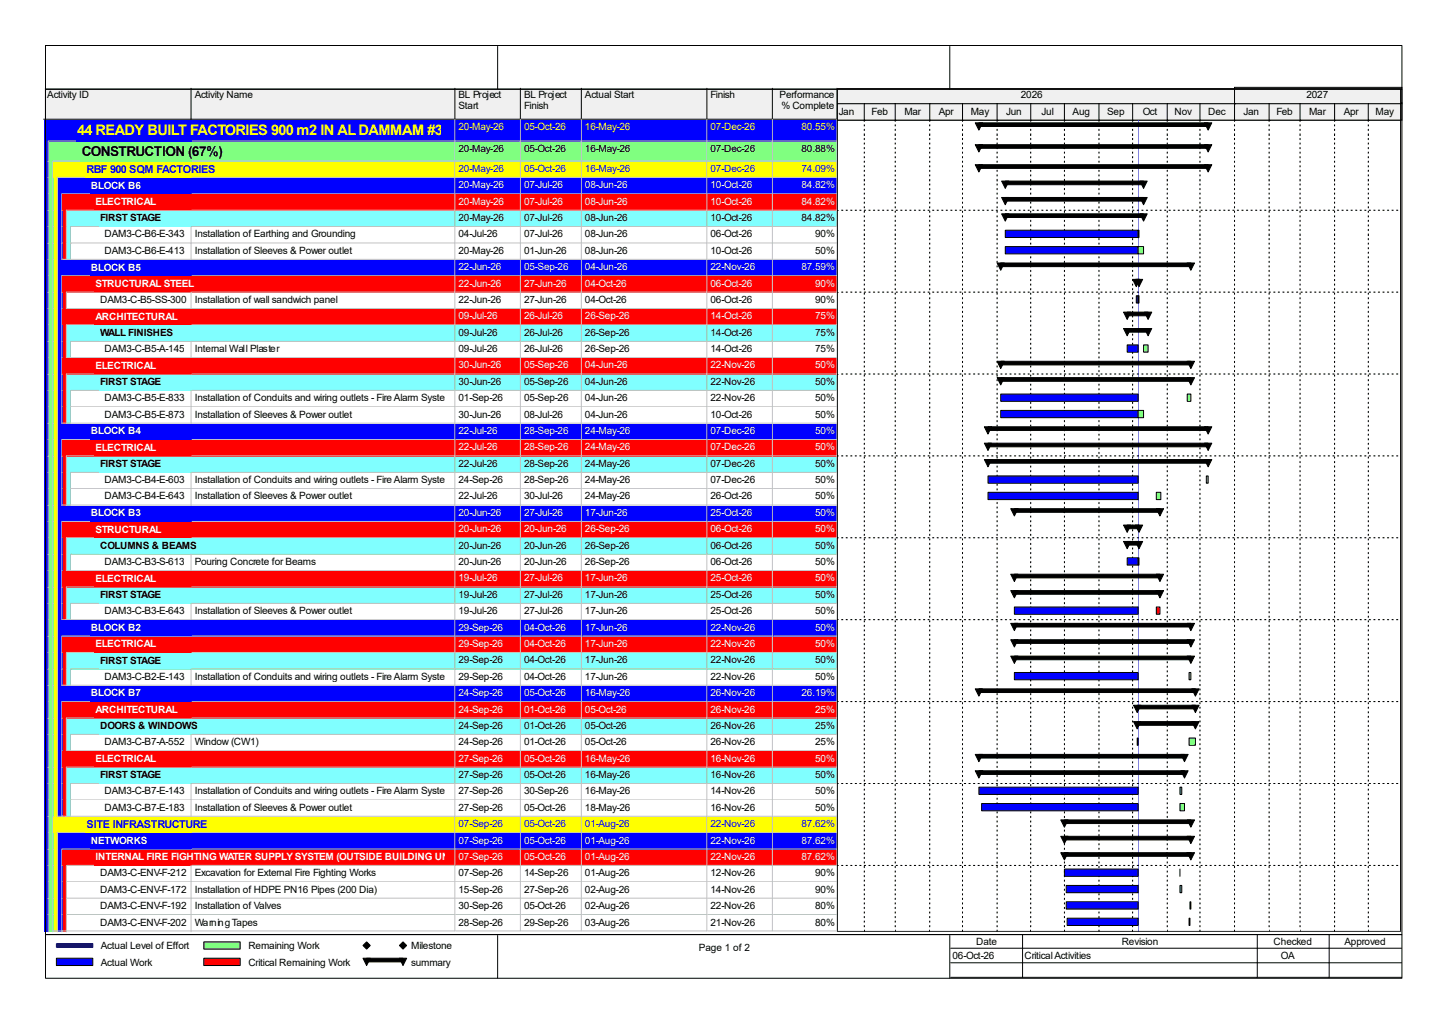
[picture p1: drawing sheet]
<svg xmlns="http://www.w3.org/2000/svg" width="420mm" height="297mm" viewBox="0 0 420 297" stroke-linecap="round" stroke-linejoin="round" font-family="sans-serif">
<defs><g id="words">
<text font-size="4.2" fill="#ff0" x="22.4" y="39">44 READY BUILT FACTORIES 900 m2 IN AL DAMMAM #3</text>
<text font-size="4" x="23.7" y="45.1">CONSTRUCTION (67%)</text>
<g font-size="3.2" fill="#00f">
<text x="25.1" y="50.2">RBF 900 SQM FACTORIES</text>
<text x="25.1" y="240">SITE INFRASTRUCTURE</text>
</g>
<g font-size="2.9">
<text x="13.7" y="28.4">Activity ID</text>
<text x="56.4" y="28.4">Activity Name</text>
<text x="132.9" y="28.4">BL Project</text>
<text x="151.9" y="28.4">BL Project</text>
<text x="169.5" y="28.4">Actual Start</text>
<text x="206" y="28.4">Finish</text>
<text x="226" y="28.4">Performance</text>
<text x="295.9" y="28.4">2026</text>
<text x="378.7" y="28.4">2027</text>
<text x="132.9" y="31.6">Start</text>
<text x="151.9" y="31.6">Finish</text>
<text x="226.5" y="31.6">% Complete</text>
<text x="243.1" y="33.2">Jan</text>
<text x="252.6" y="33.2">Feb</text>
<text x="262.1" y="33.2">Mar</text>
<text x="272.1" y="33.2">Apr</text>
<text x="281.3" y="33.2">May</text>
<text x="291.6" y="33.2">Jun</text>
<text x="301.9" y="33.2">Jul</text>
<text x="310.9" y="33.2">Aug</text>
<text x="320.9" y="33.2">Sep</text>
<text x="331.2" y="33.2">Oct</text>
<text x="340.4" y="33.2">Nov</text>
<text x="350.2" y="33.2">Dec</text>
<text x="360.5" y="33.2">Jan</text>
<text x="370" y="33.2">Feb</text>
<text x="379.4" y="33.2">Mar</text>
<text x="389.5" y="33.2">Apr</text>
<text x="398.7" y="33.2">May</text>
<text x="132.9" y="44">20-May-26</text>
<text x="151.9" y="44">05-Oct-26</text>
<text x="169.5" y="44">16-May-26</text>
<text x="206" y="44">07-Dec-26</text>
<text x="232.3" y="44">80.88%</text>
<text x="29" y="64.1">FIRST STAGE</text>
<text x="132.9" y="64.1">20-May-26</text>
<text x="151.9" y="64.1">07-Jul-26</text>
<text x="169.5" y="64.1">08-Jun-26</text>
<text x="206" y="64.1">10-Oct-26</text>
<text x="232.3" y="64.1">84.82%</text>
<text x="30.3" y="68.8">DAM3-C-B6-E-343</text>
<text x="56.4" y="68.8">Installation of Earthing and Grounding</text>
<text x="132.9" y="68.8">04-Jul-26</text>
<text x="151.9" y="68.8">07-Jul-26</text>
<text x="169.5" y="68.8">08-Jun-26</text>
<text x="206" y="68.8">06-Oct-26</text>
<text x="236.3" y="68.8">90%</text>
<text x="30.3" y="73.6">DAM3-C-B6-E-413</text>
<text x="56.4" y="73.6">Installation of Sleeves &amp; Power outlet</text>
<text x="132.9" y="73.6">20-May-26</text>
<text x="151.9" y="73.6">01-Jun-26</text>
<text x="169.5" y="73.6">08-Jun-26</text>
<text x="206" y="73.6">10-Oct-26</text>
<text x="236.3" y="73.6">50%</text>
<text x="29" y="87.8">DAM3-C-B5-SS-300</text>
<text x="56.4" y="87.8">Installation of wall sandwich panel</text>
<text x="132.9" y="87.8">22-Jun-26</text>
<text x="151.9" y="87.8">27-Jun-26</text>
<text x="169.5" y="87.8">04-Oct-26</text>
<text x="206" y="87.8">06-Oct-26</text>
<text x="236.3" y="87.8">90%</text>
<text x="29" y="97.4">WALL FINISHES</text>
<text x="132.9" y="97.3">09-Jul-26</text>
<text x="151.9" y="97.3">26-Jul-26</text>
<text x="169.5" y="97.3">26-Sep-26</text>
<text x="206" y="97.3">14-Oct-26</text>
<text x="236.3" y="97.3">75%</text>
<text x="30.3" y="102">DAM3-C-B5-A-1450</text>
<text x="56.4" y="102">Internal Wall Plaster</text>
<text x="132.9" y="102">09-Jul-26</text>
<text x="151.9" y="102">26-Jul-26</text>
<text x="169.5" y="102">26-Sep-26</text>
<text x="206" y="102">14-Oct-26</text>
<text x="236.3" y="102">75%</text>
<text x="29" y="111.6">FIRST STAGE</text>
<text x="132.9" y="111.5">30-Jun-26</text>
<text x="151.9" y="111.5">05-Sep-26</text>
<text x="169.5" y="111.5">04-Jun-26</text>
<text x="206" y="111.5">22-Nov-26</text>
<text x="236.3" y="111.5">50%</text>
<text x="30.3" y="116.3">DAM3-C-B5-E-833</text>
<text x="56.4" y="116.3">Installation of Conduits and wiring outlets - Fire Alarm System</text>
<text x="132.9" y="116.3">01-Sep-26</text>
<text x="151.9" y="116.3">05-Sep-26</text>
<text x="169.5" y="116.3">04-Jun-26</text>
<text x="206" y="116.3">22-Nov-26</text>
<text x="236.3" y="116.3">50%</text>
<text x="30.3" y="121">DAM3-C-B5-E-873</text>
<text x="56.4" y="121">Installation of Sleeves &amp; Power outlet</text>
<text x="132.9" y="121">30-Jun-26</text>
<text x="151.9" y="121">08-Jul-26</text>
<text x="169.5" y="121">04-Jun-26</text>
<text x="206" y="121">10-Oct-26</text>
<text x="236.3" y="121">50%</text>
<text x="29" y="135.3">FIRST STAGE</text>
<text x="132.9" y="135.3">22-Jul-26</text>
<text x="151.9" y="135.3">28-Sep-26</text>
<text x="169.5" y="135.3">24-May-26</text>
<text x="206" y="135.3">07-Dec-26</text>
<text x="236.3" y="135.3">50%</text>
<text x="30.3" y="140">DAM3-C-B4-E-603</text>
<text x="56.4" y="140">Installation of Conduits and wiring outlets - Fire Alarm System</text>
<text x="132.9" y="140">24-Sep-26</text>
<text x="151.9" y="140">28-Sep-26</text>
<text x="169.5" y="140">24-May-26</text>
<text x="206" y="140">07-Dec-26</text>
<text x="236.3" y="140">50%</text>
<text x="30.3" y="144.7">DAM3-C-B4-E-643</text>
<text x="56.4" y="144.7">Installation of Sleeves &amp; Power outlet</text>
<text x="132.9" y="144.7">22-Jul-26</text>
<text x="151.9" y="144.7">30-Jul-26</text>
<text x="169.5" y="144.7">24-May-26</text>
<text x="206" y="144.7">26-Oct-26</text>
<text x="236.3" y="144.7">50%</text>
<text x="29" y="159.1">COLUMNS &amp; BEAMS</text>
<text x="132.9" y="159">20-Jun-26</text>
<text x="151.9" y="159">20-Jun-26</text>
<text x="169.5" y="159">26-Sep-26</text>
<text x="206" y="159">06-Oct-26</text>
<text x="236.3" y="159">50%</text>
<text x="30.3" y="163.7">DAM3-C-B3-S-6133</text>
<text x="56.4" y="163.7">Pouring Concrete for Beams</text>
<text x="132.9" y="163.7">20-Jun-26</text>
<text x="151.9" y="163.7">20-Jun-26</text>
<text x="169.5" y="163.7">26-Sep-26</text>
<text x="206" y="163.7">06-Oct-26</text>
<text x="236.3" y="163.7">50%</text>
<text x="29" y="173.3">FIRST STAGE</text>
<text x="132.9" y="173.2">19-Jul-26</text>
<text x="151.9" y="173.2">27-Jul-26</text>
<text x="169.5" y="173.2">17-Jun-26</text>
<text x="206" y="173.2">25-Oct-26</text>
<text x="236.3" y="173.2">50%</text>
<text x="30.3" y="178">DAM3-C-B3-E-643</text>
<text x="56.4" y="178">Installation of Sleeves &amp; Power outlet</text>
<text x="132.9" y="178">19-Jul-26</text>
<text x="151.9" y="178">27-Jul-26</text>
<text x="169.5" y="178">17-Jun-26</text>
<text x="206" y="178">25-Oct-26</text>
<text x="236.3" y="178">50%</text>
<text x="29" y="192.3">FIRST STAGE</text>
<text x="30.3" y="197">DAM3-C-B2-E-143</text>
<text x="56.4" y="197">Installation of Conduits and wiring outlets - Fire Alarm System</text>
<text x="132.9" y="192.2">29-Sep-26</text>
<text x="132.9" y="197">29-Sep-26</text>
<text x="151.9" y="192.2">04-Oct-26</text>
<text x="151.9" y="197">04-Oct-26</text>
<text x="169.5" y="192.2">17-Jun-26</text>
<text x="169.5" y="197">17-Jun-26</text>
<text x="206" y="192.2">22-Nov-26</text>
<text x="206" y="197">22-Nov-26</text>
<text x="236.3" y="192.2">50%</text>
<text x="236.3" y="197">50%</text>
<text x="29" y="211.3">DOORS &amp; WINDOWS</text>
<text x="30.3" y="215.9">DAM3-C-B7-A-552</text>
<text x="56.4" y="215.9">Window (CW1)</text>
<text x="132.9" y="211.2">24-Sep-26</text>
<text x="132.9" y="215.9">24-Sep-26</text>
<text x="151.9" y="211.2">01-Oct-26</text>
<text x="151.9" y="215.9">01-Oct-26</text>
<text x="169.5" y="211.2">05-Oct-26</text>
<text x="169.5" y="215.9">05-Oct-26</text>
<text x="206" y="211.2">26-Nov-26</text>
<text x="206" y="215.9">26-Nov-26</text>
<text x="236.3" y="211.2">25%</text>
<text x="236.3" y="215.9">25%</text>
<text x="29" y="225.5">FIRST STAGE</text>
<text x="132.9" y="225.4">27-Sep-26</text>
<text x="151.9" y="225.4">05-Oct-26</text>
<text x="169.5" y="225.4">16-May-26</text>
<text x="206" y="225.4">16-Nov-26</text>
<text x="236.3" y="225.4">50%</text>
<text x="30.3" y="230.2">DAM3-C-B7-E-143</text>
<text x="56.4" y="230.2">Installation of Conduits and wiring outlets - Fire Alarm System</text>
<text x="132.9" y="230.2">27-Sep-26</text>
<text x="151.9" y="230.2">30-Sep-26</text>
<text x="169.5" y="230.2">16-May-26</text>
<text x="206" y="230.2">14-Nov-26</text>
<text x="236.3" y="230.2">50%</text>
<text x="30.3" y="234.9">DAM3-C-B7-E-183</text>
<text x="56.4" y="234.9">Installation of Sleeves &amp; Power outlet</text>
<text x="132.9" y="234.9">27-Sep-26</text>
<text x="151.9" y="234.9">05-Oct-26</text>
<text x="169.5" y="234.9">18-May-26</text>
<text x="206" y="234.9">16-Nov-26</text>
<text x="236.3" y="234.9">50%</text>
<text x="29" y="253.9">DAM3-C-ENV-F-212</text>
<text x="56.4" y="253.9">Excavation for External Fire Fighting Works</text>
<text x="132.9" y="253.9">07-Sep-26</text>
<text x="151.9" y="253.9">14-Sep-26</text>
<text x="169.5" y="253.9">01-Aug-26</text>
<text x="206" y="253.9">12-Nov-26</text>
<text x="236.3" y="253.9">90%</text>
<text x="29" y="258.7">DAM3-C-ENV-F-172</text>
<text x="29" y="263.4">DAM3-C-ENV-F-192</text>
<text x="56.4" y="258.7">Installation of HDPE PN16 Pipes (200 Dia)</text>
<text x="56.4" y="263.4">Installation of Valves</text>
<text x="132.9" y="258.7">15-Sep-26</text>
<text x="132.9" y="263.4">30-Sep-26</text>
<text x="151.9" y="258.7">27-Sep-26</text>
<text x="151.9" y="263.4">05-Oct-26</text>
<text x="169.5" y="258.7">02-Aug-26</text>
<text x="169.5" y="263.4">02-Aug-26</text>
<text x="206" y="258.7">14-Nov-26</text>
<text x="206" y="263.4">22-Nov-26</text>
<text x="236.3" y="258.7">90%</text>
<text x="236.3" y="263.4">80%</text>
<text x="29" y="268.2">DAM3-C-ENV-F-202</text>
<text x="56.4" y="268.2">Warning Tapes</text>
<text x="132.9" y="268.2">28-Sep-26</text>
<text x="151.9" y="268.2">29-Sep-26</text>
<text x="169.5" y="268.2">03-Aug-26</text>
<text x="206" y="268.2">21-Nov-26</text>
<text x="236.3" y="268.2">80%</text>
<text x="29.3" y="275">Actual Level of Effort</text>
<text x="72" y="275">Remaining Work</text>
<text x="119.2" y="275">Milestone</text>
<text x="202.5" y="275.5">Page 1 of 2</text>
<text x="283" y="273.7">Date</text>
<text x="325.1" y="273.7">Revision</text>
<text x="369.1" y="273.7">Checked</text>
<text x="389.7" y="273.7">Approved</text>
<text x="29.3" y="279.8">Actual Work</text>
<text x="72" y="279.8">Critical Remaining Work</text>
<text x="119.2" y="279.8">summary</text>
<text x="276.1" y="277.9">06-Oct-26</text>
<text x="296.9" y="277.9">Critical Activities</text>
<text x="371.3" y="277.9">OA</text>
</g>
<g font-size="2.9" fill="#ff0">
<text x="132.9" y="37.7">20-May-26</text>
<text x="151.9" y="37.7">05-Oct-26</text>
<text x="169.5" y="37.7">16-May-26</text>
<text x="206" y="37.7">07-Dec-26</text>
<text x="232.3" y="37.7">80.55%</text>
</g>
<g font-size="2.9" fill="#00f">
<text x="132.9" y="49.8">20-May-26</text>
<text x="151.9" y="49.8">05-Oct-26</text>
<text x="169.5" y="49.8">16-May-26</text>
<text x="206" y="49.8">07-Dec-26</text>
<text x="232.3" y="49.8">74.09%</text>
<text x="132.9" y="239.7">07-Sep-26</text>
<text x="151.9" y="239.7">05-Oct-26</text>
<text x="169.5" y="239.7">01-Aug-26</text>
<text x="206" y="239.7">22-Nov-26</text>
<text x="232.3" y="239.7">87.62%</text>
</g>
<g font-size="2.9" fill="#fff">
<text x="26.4" y="54.7">BLOCK B6</text>
<text x="27.7" y="59.4">ELECTRICAL</text>
<text x="132.9" y="54.6">20-May-26</text>
<text x="132.9" y="59.3">20-May-26</text>
<text x="151.9" y="54.6">07-Jul-26</text>
<text x="151.9" y="59.3">07-Jul-26</text>
<text x="169.5" y="54.6">08-Jun-26</text>
<text x="169.5" y="59.3">08-Jun-26</text>
<text x="206" y="54.6">10-Oct-26</text>
<text x="206" y="59.3">10-Oct-26</text>
<text x="232.3" y="54.6">84.82%</text>
<text x="232.3" y="59.3">84.82%</text>
<text x="26.4" y="78.4">BLOCK B5</text>
<text x="27.7" y="83.1">STRUCTURAL STEEL</text>
<text x="132.9" y="78.3">22-Jun-26</text>
<text x="132.9" y="83.1">22-Jun-26</text>
<text x="151.9" y="78.3">05-Sep-26</text>
<text x="151.9" y="83.1">27-Jun-26</text>
<text x="169.5" y="78.3">04-Jun-26</text>
<text x="169.5" y="83.1">04-Oct-26</text>
<text x="206" y="78.3">22-Nov-26</text>
<text x="206" y="83.1">06-Oct-26</text>
<text x="232.3" y="78.3">87.59%</text>
<text x="236.3" y="83.1">90%</text>
<text x="27.7" y="92.6">ARCHITECTURAL</text>
<text x="132.9" y="92.5">09-Jul-26</text>
<text x="151.9" y="92.5">26-Jul-26</text>
<text x="169.5" y="92.5">26-Sep-26</text>
<text x="206" y="92.5">14-Oct-26</text>
<text x="236.3" y="92.5">75%</text>
<text x="27.7" y="106.8">ELECTRICAL</text>
<text x="132.9" y="106.8">30-Jun-26</text>
<text x="151.9" y="106.8">05-Sep-26</text>
<text x="169.5" y="106.8">04-Jun-26</text>
<text x="206" y="106.8">22-Nov-26</text>
<text x="236.3" y="106.8">50%</text>
<text x="26.4" y="125.9">BLOCK B4</text>
<text x="132.9" y="125.8">22-Jul-26</text>
<text x="151.9" y="125.8">28-Sep-26</text>
<text x="169.5" y="125.8">24-May-26</text>
<text x="206" y="125.8">07-Dec-26</text>
<text x="236.3" y="125.8">50%</text>
<text x="27.7" y="130.6">ELECTRICAL</text>
<text x="132.9" y="130.5">22-Jul-26</text>
<text x="151.9" y="130.5">28-Sep-26</text>
<text x="169.5" y="130.5">24-May-26</text>
<text x="206" y="130.5">07-Dec-26</text>
<text x="236.3" y="130.5">50%</text>
<text x="26.4" y="149.6">BLOCK B3</text>
<text x="132.9" y="149.5">20-Jun-26</text>
<text x="151.9" y="149.5">27-Jul-26</text>
<text x="169.5" y="149.5">17-Jun-26</text>
<text x="206" y="149.5">25-Oct-26</text>
<text x="236.3" y="149.5">50%</text>
<text x="27.7" y="154.3">STRUCTURAL</text>
<text x="132.9" y="154.3">20-Jun-26</text>
<text x="151.9" y="154.3">20-Jun-26</text>
<text x="169.5" y="154.3">26-Sep-26</text>
<text x="206" y="154.3">06-Oct-26</text>
<text x="236.3" y="154.3">50%</text>
<text x="27.7" y="168.6">ELECTRICAL</text>
<text x="132.9" y="168.5">19-Jul-26</text>
<text x="151.9" y="168.5">27-Jul-26</text>
<text x="169.5" y="168.5">17-Jun-26</text>
<text x="206" y="168.5">25-Oct-26</text>
<text x="236.3" y="168.5">50%</text>
<text x="26.4" y="182.8">BLOCK B2</text>
<text x="132.9" y="182.7">29-Sep-26</text>
<text x="151.9" y="182.7">04-Oct-26</text>
<text x="169.5" y="182.7">17-Jun-26</text>
<text x="206" y="182.7">22-Nov-26</text>
<text x="236.3" y="182.7">50%</text>
<text x="27.7" y="187.5">ELECTRICAL</text>
<text x="132.9" y="187.5">29-Sep-26</text>
<text x="151.9" y="187.5">04-Oct-26</text>
<text x="169.5" y="187.5">17-Jun-26</text>
<text x="206" y="187.5">22-Nov-26</text>
<text x="236.3" y="187.5">50%</text>
<text x="26.4" y="201.8">BLOCK B7</text>
<text x="132.9" y="201.7">24-Sep-26</text>
<text x="151.9" y="201.7">05-Oct-26</text>
<text x="169.5" y="201.7">16-May-26</text>
<text x="206" y="201.7">26-Nov-26</text>
<text x="232.3" y="201.7">26.19%</text>
<text x="27.7" y="206.5">ARCHITECTURAL</text>
<text x="132.9" y="206.5">24-Sep-26</text>
<text x="151.9" y="206.5">01-Oct-26</text>
<text x="169.5" y="206.5">05-Oct-26</text>
<text x="206" y="206.5">26-Nov-26</text>
<text x="236.3" y="206.5">25%</text>
<text x="27.7" y="220.8">ELECTRICAL</text>
<text x="132.9" y="220.7">27-Sep-26</text>
<text x="151.9" y="220.7">05-Oct-26</text>
<text x="169.5" y="220.7">16-May-26</text>
<text x="206" y="220.7">16-Nov-26</text>
<text x="236.3" y="220.7">50%</text>
<text x="26.4" y="244.5">NETWORKS</text>
<text x="132.9" y="244.4">07-Sep-26</text>
<text x="151.9" y="244.4">05-Oct-26</text>
<text x="169.5" y="244.4">01-Aug-26</text>
<text x="206" y="244.4">22-Nov-26</text>
<text x="232.3" y="244.4">87.62%</text>
<text x="27.7" y="249.3">INTERNAL FIRE FIGHTING WATER SUPPLY SYSTEM (OUTSIDE BUILDING UNITS)</text>
<text x="132.9" y="249.2">07-Sep-26</text>
<text x="151.9" y="249.2">05-Oct-26</text>
<text x="169.5" y="249.2">01-Aug-26</text>
<text x="206" y="249.2">22-Nov-26</text>
<text x="232.3" y="249.2">87.62%</text>
</g>
</g></defs>
<path d="M12.9 25.6h42.7v9.2h-42.7z" fill="#f0f0f0"/>
<path d="M55.4 25.6v8.9h-42.7" fill="none" stroke="#000" stroke-width=".29"/>
<path d="M55.6 25.6h76.5v9.2h-76.5z" fill="#f0f0f0"/>
<path d="M131.8 25.6v8.9h-76.4" fill="none" stroke="#000" stroke-width=".29"/>
<path d="M132.1 25.6h19v9.2h-19z" fill="#f0f0f0"/>
<path d="M150.8 25.6v8.9h-19" fill="none" stroke="#000" stroke-width=".29"/>
<path d="M151.1 25.6h17.7v9.2h-17.7z" fill="#f0f0f0"/>
<path d="M168.5 25.6v8.9h-17.7" fill="none" stroke="#000" stroke-width=".29"/>
<path d="M168.8 25.6h36.3v9.2h-36.3z" fill="#f0f0f0"/>
<path d="M204.9 25.6v8.9h-36.4" fill="none" stroke="#000" stroke-width=".29"/>
<path d="M205.1 25.6h19.1v9.2h-19.1z" fill="#f0f0f0"/>
<path d="M223.9 25.6v8.9h-19" fill="none" stroke="#000" stroke-width=".29"/>
<path d="M224.2 25.6h18.7v9.2h-18.7z" fill="#f0f0f0"/>
<path d="M242.6 25.6v8.9h-18.7" fill="none" stroke="#000" stroke-width=".29"/>
<path d="M12.9 34.8h42.7v6.3h-42.7z" fill="#00f"/>
<path d="M14 40.9h41.6" fill="none" stroke="#c0c0c0" stroke-width=".29"/>
<g fill="#00f">
<path d="M55.6 34.8h76.5v6.3h-76.5z"/>
<path d="M22.1 35.1h109.2v5.8h-109.2z"/>
</g>
<path d="M131.8 34.5v6.4h-76.2" fill="none" stroke="#c0c0c0" stroke-width=".29"/>
<g fill="#00f">
<path d="M132.1 34.8h19v6.3h-19z"/>
<path d="M132.6 35.1h17.7v5.8h-17.7z"/>
</g>
<path d="M150.8 34.5v6.4h-18.7" fill="none" stroke="#c0c0c0" stroke-width=".29"/>
<g fill="#00f">
<path d="M151.1 34.8h17.7v6.3h-17.7z"/>
<path d="M151.6 35.1h16.4v5.8h-16.4z"/>
</g>
<path d="M168.5 34.5v6.4h-17.4" fill="none" stroke="#c0c0c0" stroke-width=".29"/>
<g fill="#00f">
<path d="M168.8 34.8h36.3v6.3h-36.3z"/>
<path d="M169.3 35.1h35v5.8h-35z"/>
</g>
<path d="M204.9 34.5v6.4h-36.1" fill="none" stroke="#c0c0c0" stroke-width=".29"/>
<g fill="#00f">
<path d="M205.1 34.8h19.1v6.3h-19.1z"/>
<path d="M205.7 35.1h17.7v5.8h-17.7z"/>
</g>
<path d="M223.9 34.5v6.4h-18.8" fill="none" stroke="#c0c0c0" stroke-width=".29"/>
<g fill="#00f">
<path d="M224.2 34.8h18.7v6.3h-18.7z"/>
<path d="M224.7 35.1h17.4v5.8h-17.4z"/>
</g>
<path d="M242.6 34.5v6.4h-18.5" fill="none" stroke="#c0c0c0" stroke-width=".29"/>
<path d="M12.9 41.1h1.3v5.8h-1.3z" fill="#00f"/>
<path d="M14 40.9v6" fill="none" stroke="#c0c0c0" stroke-width=".29"/>
<path d="M14.2 41.1h41.4v5.8h-41.4z" fill="#80ff80"/>
<path d="M15.3 46.7h40.3" fill="none" stroke="#c0c0c0" stroke-width=".29"/>
<g fill="#80ff80">
<path d="M55.6 41.1h76.5v5.8h-76.5z"/>
<path d="M23.5 41.4h107.8v5.3h-107.8z"/>
</g>
<path d="M131.8 40.9v5.8h-76.2" fill="none" stroke="#c0c0c0" stroke-width=".29"/>
<g fill="#80ff80">
<path d="M132.1 41.1h19v5.8h-19z"/>
<path d="M132.6 41.4h17.7v5.3h-17.7z"/>
</g>
<path d="M150.8 40.9v5.8h-18.7" fill="none" stroke="#c0c0c0" stroke-width=".29"/>
<g fill="#80ff80">
<path d="M151.1 41.1h17.7v5.8h-17.7z"/>
<path d="M151.6 41.4h16.4v5.3h-16.4z"/>
</g>
<path d="M168.5 40.9v5.8h-17.4" fill="none" stroke="#c0c0c0" stroke-width=".29"/>
<g fill="#80ff80">
<path d="M168.8 41.1h36.3v5.8h-36.3z"/>
<path d="M169.3 41.4h35v5.3h-35z"/>
</g>
<path d="M204.9 40.9v5.8h-36.1" fill="none" stroke="#c0c0c0" stroke-width=".29"/>
<g fill="#80ff80">
<path d="M205.1 41.1h19.1v5.8h-19.1z"/>
<path d="M205.7 41.4h17.7v5.3h-17.7z"/>
</g>
<path d="M223.9 40.9v5.8h-18.8" fill="none" stroke="#c0c0c0" stroke-width=".29"/>
<g fill="#80ff80">
<path d="M224.2 41.1h18.7v5.8h-18.7z"/>
<path d="M224.7 41.4h17.4v5.3h-17.4z"/>
</g>
<path d="M242.6 40.9v5.8h-18.5" fill="none" stroke="#c0c0c0" stroke-width=".29"/>
<path d="M12.9 46.9h1.3v4.8h-1.3z" fill="#00f"/>
<path d="M14 46.7v5" fill="none" stroke="#c0c0c0" stroke-width=".29"/>
<path d="M14.2 46.9h1.4v4.8h-1.4z" fill="#80ff80"/>
<path d="M15.3 46.7v5" fill="none" stroke="#c0c0c0" stroke-width=".29"/>
<path d="M15.6 46.9h40v4.8h-40z" fill="#ff0"/>
<path d="M16.6 51.4h39" fill="none" stroke="#c0c0c0" stroke-width=".29"/>
<g fill="#ff0">
<path d="M55.6 46.9h76.5v4.8h-76.5z"/>
<path d="M24.8 47.2h106.5v4.2h-106.5z"/>
</g>
<path d="M131.8 46.7v4.7h-76.2" fill="none" stroke="#c0c0c0" stroke-width=".29"/>
<g fill="#ff0">
<path d="M132.1 46.9h19v4.8h-19z"/>
<path d="M132.6 47.2h17.7v4.2h-17.7z"/>
</g>
<path d="M150.8 46.7v4.7h-18.7" fill="none" stroke="#c0c0c0" stroke-width=".29"/>
<g fill="#ff0">
<path d="M151.1 46.9h17.7v4.8h-17.7z"/>
<path d="M151.6 47.2h16.4v4.2h-16.4z"/>
</g>
<path d="M168.5 46.7v4.7h-17.4" fill="none" stroke="#c0c0c0" stroke-width=".29"/>
<g fill="#ff0">
<path d="M168.8 46.9h36.3v4.8h-36.3z"/>
<path d="M169.3 47.2h35v4.2h-35z"/>
</g>
<path d="M204.9 46.7v4.7h-36.1" fill="none" stroke="#c0c0c0" stroke-width=".29"/>
<g fill="#ff0">
<path d="M205.1 46.9h19.1v4.8h-19.1z"/>
<path d="M205.7 47.2h17.7v4.2h-17.7z"/>
</g>
<path d="M223.9 46.7v4.7h-18.8" fill="none" stroke="#c0c0c0" stroke-width=".29"/>
<g fill="#ff0">
<path d="M224.2 46.9h18.7v4.8h-18.7z"/>
<path d="M224.7 47.2h17.4v4.2h-17.4z"/>
</g>
<path d="M242.6 46.7v4.7h-18.5" fill="none" stroke="#c0c0c0" stroke-width=".29"/>
<path d="M12.9 51.7h1.3v4.7h-1.3z" fill="#00f"/>
<path d="M14 51.4v5" fill="none" stroke="#c0c0c0" stroke-width=".29"/>
<path d="M14.2 51.7h1.4v4.7h-1.4z" fill="#80ff80"/>
<path d="M15.3 51.4v5" fill="none" stroke="#c0c0c0" stroke-width=".29"/>
<path d="M15.6 51.7h1.3v4.7h-1.3z" fill="#ff0"/>
<path d="M16.6 51.4v5" fill="none" stroke="#c0c0c0" stroke-width=".29"/>
<path d="M16.9 51.7h38.7v4.7h-38.7z" fill="#00f"/>
<path d="M17.9 56.2h37.7" fill="none" stroke="#c0c0c0" stroke-width=".29"/>
<g fill="#00f">
<path d="M55.6 51.7h76.5v4.7h-76.5z"/>
<path d="M26.1 51.9h105.2v4.3h-105.2z"/>
</g>
<path d="M131.8 51.4v4.8h-76.2" fill="none" stroke="#c0c0c0" stroke-width=".29"/>
<g fill="#00f">
<path d="M132.1 51.7h19v4.7h-19z"/>
<path d="M132.6 51.9h17.7v4.3h-17.7z"/>
</g>
<path d="M150.8 51.4v4.8h-18.7" fill="none" stroke="#c0c0c0" stroke-width=".29"/>
<g fill="#00f">
<path d="M151.1 51.7h17.7v4.7h-17.7z"/>
<path d="M151.6 51.9h16.4v4.3h-16.4z"/>
</g>
<path d="M168.5 51.4v4.8h-17.4" fill="none" stroke="#c0c0c0" stroke-width=".29"/>
<g fill="#00f">
<path d="M168.8 51.7h36.3v4.7h-36.3z"/>
<path d="M169.3 51.9h35v4.3h-35z"/>
</g>
<path d="M204.9 51.4v4.8h-36.1" fill="none" stroke="#c0c0c0" stroke-width=".29"/>
<g fill="#00f">
<path d="M205.1 51.7h19.1v4.7h-19.1z"/>
<path d="M205.7 51.9h17.7v4.3h-17.7z"/>
</g>
<path d="M223.9 51.4v4.8h-18.8" fill="none" stroke="#c0c0c0" stroke-width=".29"/>
<g fill="#00f">
<path d="M224.2 51.7h18.7v4.7h-18.7z"/>
<path d="M224.7 51.9h17.4v4.3h-17.4z"/>
</g>
<path d="M242.6 51.4v4.8h-18.5" fill="none" stroke="#c0c0c0" stroke-width=".29"/>
<path d="M12.9 56.4h1.3v4.8h-1.3z" fill="#00f"/>
<path d="M14 56.2v5" fill="none" stroke="#c0c0c0" stroke-width=".29"/>
<path d="M14.2 56.4h1.4v4.8h-1.4z" fill="#80ff80"/>
<path d="M15.3 56.2v5" fill="none" stroke="#c0c0c0" stroke-width=".29"/>
<path d="M15.6 56.4h1.3v4.8h-1.3z" fill="#ff0"/>
<path d="M16.6 56.2v5" fill="none" stroke="#c0c0c0" stroke-width=".29"/>
<path d="M16.9 56.4h1.3v4.8h-1.3z" fill="#00f"/>
<path d="M17.9 56.2v5" fill="none" stroke="#c0c0c0" stroke-width=".29"/>
<path d="M18.2 56.4h37.4v4.8h-37.4z" fill="#f00"/>
<path d="M19.2 60.9h36.4" fill="none" stroke="#c0c0c0" stroke-width=".29"/>
<g fill="#f00">
<path d="M55.6 56.4h76.5v4.8h-76.5z"/>
<path d="M27.4 56.7h103.9v4.2h-103.9z"/>
</g>
<path d="M131.8 56.2v4.7h-76.2" fill="none" stroke="#c0c0c0" stroke-width=".29"/>
<g fill="#f00">
<path d="M132.1 56.4h19v4.8h-19z"/>
<path d="M132.6 56.7h17.7v4.2h-17.7z"/>
</g>
<path d="M150.8 56.2v4.7h-18.7" fill="none" stroke="#c0c0c0" stroke-width=".29"/>
<g fill="#f00">
<path d="M151.1 56.4h17.7v4.8h-17.7z"/>
<path d="M151.6 56.7h16.4v4.2h-16.4z"/>
</g>
<path d="M168.5 56.2v4.7h-17.4" fill="none" stroke="#c0c0c0" stroke-width=".29"/>
<g fill="#f00">
<path d="M168.8 56.4h36.3v4.8h-36.3z"/>
<path d="M169.3 56.7h35v4.2h-35z"/>
</g>
<path d="M204.9 56.2v4.7h-36.1" fill="none" stroke="#c0c0c0" stroke-width=".29"/>
<g fill="#f00">
<path d="M205.1 56.4h19.1v4.8h-19.1z"/>
<path d="M205.7 56.7h17.7v4.2h-17.7z"/>
</g>
<path d="M223.9 56.2v4.7h-18.8" fill="none" stroke="#c0c0c0" stroke-width=".29"/>
<g fill="#f00">
<path d="M224.2 56.4h18.7v4.8h-18.7z"/>
<path d="M224.7 56.7h17.4v4.2h-17.4z"/>
</g>
<path d="M242.6 56.2v4.7h-18.5" fill="none" stroke="#c0c0c0" stroke-width=".29"/>
<path d="M12.9 61.2h1.3v4.7h-1.3z" fill="#00f"/>
<path d="M14 60.9v5" fill="none" stroke="#c0c0c0" stroke-width=".29"/>
<path d="M14.2 61.2h1.4v4.7h-1.4z" fill="#80ff80"/>
<path d="M15.3 60.9v5" fill="none" stroke="#c0c0c0" stroke-width=".29"/>
<path d="M15.6 61.2h1.3v4.7h-1.3z" fill="#ff0"/>
<path d="M16.6 60.9v5" fill="none" stroke="#c0c0c0" stroke-width=".29"/>
<path d="M16.9 61.2h1.3v4.7h-1.3z" fill="#00f"/>
<path d="M17.9 60.9v5" fill="none" stroke="#c0c0c0" stroke-width=".29"/>
<path d="M18.2 61.2h1.3v4.7h-1.3z" fill="#f00"/>
<path d="M19.2 60.9v5" fill="none" stroke="#c0c0c0" stroke-width=".29"/>
<path d="M19.5 61.2h36.1v4.7h-36.1z" fill="#80ffff"/>
<path d="M20.6 65.7h35" fill="none" stroke="#c0c0c0" stroke-width=".29"/>
<g fill="#80ffff">
<path d="M55.6 61.2h76.5v4.7h-76.5z"/>
<path d="M28.7 61.4h102.6v4.3h-102.6z"/>
</g>
<path d="M131.8 60.9v4.8h-76.2" fill="none" stroke="#c0c0c0" stroke-width=".29"/>
<g fill="#80ffff">
<path d="M132.1 61.2h19v4.7h-19z"/>
<path d="M132.6 61.4h17.7v4.3h-17.7z"/>
</g>
<path d="M150.8 60.9v4.8h-18.7" fill="none" stroke="#c0c0c0" stroke-width=".29"/>
<g fill="#80ffff">
<path d="M151.1 61.2h17.7v4.7h-17.7z"/>
<path d="M151.6 61.4h16.4v4.3h-16.4z"/>
</g>
<path d="M168.5 60.9v4.8h-17.4" fill="none" stroke="#c0c0c0" stroke-width=".29"/>
<g fill="#80ffff">
<path d="M168.8 61.2h36.3v4.7h-36.3z"/>
<path d="M169.3 61.4h35v4.3h-35z"/>
</g>
<path d="M204.9 60.9v4.8h-36.1" fill="none" stroke="#c0c0c0" stroke-width=".29"/>
<g fill="#80ffff">
<path d="M205.1 61.2h19.1v4.7h-19.1z"/>
<path d="M205.7 61.4h17.7v4.3h-17.7z"/>
</g>
<path d="M223.9 60.9v4.8h-18.8" fill="none" stroke="#c0c0c0" stroke-width=".29"/>
<g fill="#80ffff">
<path d="M224.2 61.2h18.7v4.7h-18.7z"/>
<path d="M224.7 61.4h17.4v4.3h-17.4z"/>
</g>
<path d="M242.6 60.9v4.8h-18.5" fill="none" stroke="#c0c0c0" stroke-width=".29"/>
<path d="M12.9 65.9h1.3v4.8h-1.3z" fill="#00f"/>
<path d="M14 65.7v5" fill="none" stroke="#c0c0c0" stroke-width=".29"/>
<path d="M14.2 65.9h1.4v4.8h-1.4z" fill="#80ff80"/>
<path d="M15.3 65.7v5" fill="none" stroke="#c0c0c0" stroke-width=".29"/>
<path d="M15.6 65.9h1.3v4.8h-1.3z" fill="#ff0"/>
<path d="M16.6 65.7v5" fill="none" stroke="#c0c0c0" stroke-width=".29"/>
<path d="M16.9 65.9h1.3v4.8h-1.3z" fill="#00f"/>
<path d="M17.9 65.7v5" fill="none" stroke="#c0c0c0" stroke-width=".29"/>
<path d="M18.2 65.9h1.3v4.8h-1.3z" fill="#f00"/>
<path d="M19.2 65.7v5" fill="none" stroke="#c0c0c0" stroke-width=".29"/>
<path d="M19.5 65.9h1.3v4.8h-1.3z" fill="#80ffff"/>
<path d="M20.6 65.7v5" fill="none" stroke="#c0c0c0" stroke-width=".29"/>
<path d="M20.8 65.9h34.8v4.8h-34.8z" fill="#fff"/>
<path d="M20.6 70.4h35M55.4 65.7v5" fill="none" stroke="#c0c0c0" stroke-width=".29"/>
<g fill="#fff">
<path d="M55.6 65.9h76.5v4.8h-76.5z"/>
<path d="M56.2 66.2h75.1v4.2h-75.1z"/>
</g>
<path d="M131.8 65.7v4.7h-76.2" fill="none" stroke="#c0c0c0" stroke-width=".29"/>
<g fill="#fff">
<path d="M132.1 65.9h19v4.8h-19z"/>
<path d="M132.6 66.2h17.7v4.2h-17.7z"/>
</g>
<path d="M150.8 65.7v4.7h-18.7" fill="none" stroke="#c0c0c0" stroke-width=".29"/>
<g fill="#fff">
<path d="M151.1 65.9h17.7v4.8h-17.7z"/>
<path d="M151.6 66.2h16.4v4.2h-16.4z"/>
</g>
<path d="M168.5 65.7v4.7h-17.4" fill="none" stroke="#c0c0c0" stroke-width=".29"/>
<g fill="#fff">
<path d="M168.8 65.9h36.3v4.8h-36.3z"/>
<path d="M169.3 66.2h35v4.2h-35z"/>
</g>
<path d="M204.9 65.7v4.7h-36.1" fill="none" stroke="#c0c0c0" stroke-width=".29"/>
<g fill="#fff">
<path d="M205.1 65.9h19.1v4.8h-19.1z"/>
<path d="M205.7 66.2h17.7v4.2h-17.7z"/>
</g>
<path d="M223.9 65.7v4.7h-18.8" fill="none" stroke="#c0c0c0" stroke-width=".29"/>
<g fill="#fff">
<path d="M224.2 65.9h18.7v4.8h-18.7z"/>
<path d="M224.7 66.2h17.4v4.2h-17.4z"/>
</g>
<path d="M242.6 65.7v4.7h-18.5" fill="none" stroke="#c0c0c0" stroke-width=".29"/>
<path d="M12.9 70.7h1.3v4.7h-1.3z" fill="#00f"/>
<path d="M14 70.4v5" fill="none" stroke="#c0c0c0" stroke-width=".29"/>
<path d="M14.2 70.7h1.4v4.7h-1.4z" fill="#80ff80"/>
<path d="M15.3 70.4v5" fill="none" stroke="#c0c0c0" stroke-width=".29"/>
<path d="M15.6 70.7h1.3v4.7h-1.3z" fill="#ff0"/>
<path d="M16.6 70.4v5" fill="none" stroke="#c0c0c0" stroke-width=".29"/>
<path d="M16.9 70.7h1.3v4.7h-1.3z" fill="#00f"/>
<path d="M17.9 70.4v5" fill="none" stroke="#c0c0c0" stroke-width=".29"/>
<path d="M18.2 70.7h1.3v4.7h-1.3z" fill="#f00"/>
<path d="M17.9 75.2h1.6M19.2 70.4v5" fill="none" stroke="#c0c0c0" stroke-width=".29"/>
<path d="M19.5 70.7h1.3v4.7h-1.3z" fill="#80ffff"/>
<path d="M19.2 75.2h1.6M20.6 70.4v5" fill="none" stroke="#c0c0c0" stroke-width=".29"/>
<path d="M20.8 70.7h34.8v4.7h-34.8z" fill="#fff"/>
<path d="M20.6 75.2h35M55.4 70.4v5" fill="none" stroke="#c0c0c0" stroke-width=".29"/>
<g fill="#fff">
<path d="M55.6 70.7h76.5v4.7h-76.5z"/>
<path d="M56.2 71h75.1v4.1h-75.1z"/>
</g>
<path d="M131.8 70.4v4.8h-76.2" fill="none" stroke="#c0c0c0" stroke-width=".29"/>
<g fill="#fff">
<path d="M132.1 70.7h19v4.7h-19z"/>
<path d="M132.6 71h17.7v4.1h-17.7z"/>
</g>
<path d="M150.8 70.4v4.8h-18.7" fill="none" stroke="#c0c0c0" stroke-width=".29"/>
<g fill="#fff">
<path d="M151.1 70.7h17.7v4.7h-17.7z"/>
<path d="M151.6 71h16.4v4.1h-16.4z"/>
</g>
<path d="M168.5 70.4v4.8h-17.4" fill="none" stroke="#c0c0c0" stroke-width=".29"/>
<g fill="#fff">
<path d="M168.8 70.7h36.3v4.7h-36.3z"/>
<path d="M169.3 71h35v4.1h-35z"/>
</g>
<path d="M204.9 70.4v4.8h-36.1" fill="none" stroke="#c0c0c0" stroke-width=".29"/>
<g fill="#fff">
<path d="M205.1 70.7h19.1v4.7h-19.1z"/>
<path d="M205.7 71h17.7v4.1h-17.7z"/>
</g>
<path d="M223.9 70.4v4.8h-18.8" fill="none" stroke="#c0c0c0" stroke-width=".29"/>
<g fill="#fff">
<path d="M224.2 70.7h18.7v4.7h-18.7z"/>
<path d="M224.7 71h17.4v4.1h-17.4z"/>
</g>
<path d="M242.6 70.4v4.8h-18.5" fill="none" stroke="#c0c0c0" stroke-width=".29"/>
<path d="M12.9 75.4h1.3v4.8h-1.3z" fill="#00f"/>
<path d="M14 75.2v5" fill="none" stroke="#c0c0c0" stroke-width=".29"/>
<path d="M14.2 75.4h1.4v4.8h-1.4z" fill="#80ff80"/>
<path d="M15.3 75.2v5" fill="none" stroke="#c0c0c0" stroke-width=".29"/>
<path d="M15.6 75.4h1.3v4.8h-1.3z" fill="#ff0"/>
<path d="M16.6 75.2v5" fill="none" stroke="#c0c0c0" stroke-width=".29"/>
<path d="M16.9 75.4h38.7v4.8h-38.7z" fill="#00f"/>
<path d="M17.9 79.9h37.7" fill="none" stroke="#c0c0c0" stroke-width=".29"/>
<g fill="#00f">
<path d="M55.6 75.4h76.5v4.8h-76.5z"/>
<path d="M26.1 75.7h105.2v4.2h-105.2z"/>
</g>
<path d="M131.8 75.2v4.7h-76.2" fill="none" stroke="#c0c0c0" stroke-width=".29"/>
<g fill="#00f">
<path d="M132.1 75.4h19v4.8h-19z"/>
<path d="M132.6 75.7h17.7v4.2h-17.7z"/>
</g>
<path d="M150.8 75.2v4.7h-18.7" fill="none" stroke="#c0c0c0" stroke-width=".29"/>
<g fill="#00f">
<path d="M151.1 75.4h17.7v4.8h-17.7z"/>
<path d="M151.6 75.7h16.4v4.2h-16.4z"/>
</g>
<path d="M168.5 75.2v4.7h-17.4" fill="none" stroke="#c0c0c0" stroke-width=".29"/>
<g fill="#00f">
<path d="M168.8 75.4h36.3v4.8h-36.3z"/>
<path d="M169.3 75.7h35v4.2h-35z"/>
</g>
<path d="M204.9 75.2v4.7h-36.1" fill="none" stroke="#c0c0c0" stroke-width=".29"/>
<g fill="#00f">
<path d="M205.1 75.4h19.1v4.8h-19.1z"/>
<path d="M205.7 75.7h17.7v4.2h-17.7z"/>
</g>
<path d="M223.9 75.2v4.7h-18.8" fill="none" stroke="#c0c0c0" stroke-width=".29"/>
<g fill="#00f">
<path d="M224.2 75.4h18.7v4.8h-18.7z"/>
<path d="M224.7 75.7h17.4v4.2h-17.4z"/>
</g>
<path d="M242.6 75.2v4.7h-18.5" fill="none" stroke="#c0c0c0" stroke-width=".29"/>
<path d="M12.9 80.2h1.3v4.7h-1.3z" fill="#00f"/>
<path d="M14 79.9v5" fill="none" stroke="#c0c0c0" stroke-width=".29"/>
<path d="M14.2 80.2h1.4v4.7h-1.4z" fill="#80ff80"/>
<path d="M15.3 79.9v5" fill="none" stroke="#c0c0c0" stroke-width=".29"/>
<path d="M15.6 80.2h1.3v4.7h-1.3z" fill="#ff0"/>
<path d="M16.6 79.9v5" fill="none" stroke="#c0c0c0" stroke-width=".29"/>
<path d="M16.9 80.2h1.3v4.7h-1.3z" fill="#00f"/>
<path d="M17.9 79.9v5" fill="none" stroke="#c0c0c0" stroke-width=".29"/>
<path d="M18.2 80.2h37.4v4.7h-37.4z" fill="#f00"/>
<path d="M19.2 84.6h36.4" fill="none" stroke="#c0c0c0" stroke-width=".29"/>
<g fill="#f00">
<path d="M55.6 80.2h76.5v4.7h-76.5z"/>
<path d="M27.4 80.4h103.9v4.3h-103.9z"/>
</g>
<path d="M131.8 79.9v4.7h-76.2" fill="none" stroke="#c0c0c0" stroke-width=".29"/>
<g fill="#f00">
<path d="M132.1 80.2h19v4.7h-19z"/>
<path d="M132.6 80.4h17.7v4.3h-17.7z"/>
</g>
<path d="M150.8 79.9v4.7h-18.7" fill="none" stroke="#c0c0c0" stroke-width=".29"/>
<g fill="#f00">
<path d="M151.1 80.2h17.7v4.7h-17.7z"/>
<path d="M151.6 80.4h16.4v4.3h-16.4z"/>
</g>
<path d="M168.5 79.9v4.7h-17.4" fill="none" stroke="#c0c0c0" stroke-width=".29"/>
<g fill="#f00">
<path d="M168.8 80.2h36.3v4.7h-36.3z"/>
<path d="M169.3 80.4h35v4.3h-35z"/>
</g>
<path d="M204.9 79.9v4.7h-36.1" fill="none" stroke="#c0c0c0" stroke-width=".29"/>
<g fill="#f00">
<path d="M205.1 80.2h19.1v4.7h-19.1z"/>
<path d="M205.7 80.4h17.7v4.3h-17.7z"/>
</g>
<path d="M223.9 79.9v4.7h-18.8" fill="none" stroke="#c0c0c0" stroke-width=".29"/>
<g fill="#f00">
<path d="M224.2 80.2h18.7v4.7h-18.7z"/>
<path d="M224.7 80.4h17.4v4.3h-17.4z"/>
</g>
<path d="M242.6 79.9v4.7h-18.5" fill="none" stroke="#c0c0c0" stroke-width=".29"/>
<path d="M12.9 84.9h1.3v4.8h-1.3z" fill="#00f"/>
<path d="M14 84.6v5.1" fill="none" stroke="#c0c0c0" stroke-width=".29"/>
<path d="M14.2 84.9h1.4v4.8h-1.4z" fill="#80ff80"/>
<path d="M15.3 84.6v5.1" fill="none" stroke="#c0c0c0" stroke-width=".29"/>
<path d="M15.6 84.9h1.3v4.8h-1.3z" fill="#ff0"/>
<path d="M16.6 84.6v5.1" fill="none" stroke="#c0c0c0" stroke-width=".29"/>
<path d="M16.9 84.9h1.3v4.8h-1.3z" fill="#00f"/>
<path d="M17.9 84.6v5.1" fill="none" stroke="#c0c0c0" stroke-width=".29"/>
<path d="M18.2 84.9h1.3v4.8h-1.3z" fill="#f00"/>
<path d="M19.2 84.6v5.1" fill="none" stroke="#c0c0c0" stroke-width=".29"/>
<path d="M19.5 84.9h36.1v4.8h-36.1z" fill="#fff"/>
<path d="M19.2 89.4h36.4M55.4 84.6v5.1" fill="none" stroke="#c0c0c0" stroke-width=".29"/>
<g fill="#fff">
<path d="M55.6 84.9h76.5v4.8h-76.5z"/>
<path d="M56.2 85.2h75.1v4.2h-75.1z"/>
</g>
<path d="M131.8 84.6v4.8h-76.2" fill="none" stroke="#c0c0c0" stroke-width=".29"/>
<g fill="#fff">
<path d="M132.1 84.9h19v4.8h-19z"/>
<path d="M132.6 85.2h17.7v4.2h-17.7z"/>
</g>
<path d="M150.8 84.6v4.8h-18.7" fill="none" stroke="#c0c0c0" stroke-width=".29"/>
<g fill="#fff">
<path d="M151.1 84.9h17.7v4.8h-17.7z"/>
<path d="M151.6 85.2h16.4v4.2h-16.4z"/>
</g>
<path d="M168.5 84.6v4.8h-17.4" fill="none" stroke="#c0c0c0" stroke-width=".29"/>
<g fill="#fff">
<path d="M168.8 84.9h36.3v4.8h-36.3z"/>
<path d="M169.3 85.2h35v4.2h-35z"/>
</g>
<path d="M204.9 84.6v4.8h-36.1" fill="none" stroke="#c0c0c0" stroke-width=".29"/>
<g fill="#fff">
<path d="M205.1 84.9h19.1v4.8h-19.1z"/>
<path d="M205.7 85.2h17.7v4.2h-17.7z"/>
</g>
<path d="M223.9 84.6v4.8h-18.8" fill="none" stroke="#c0c0c0" stroke-width=".29"/>
<g fill="#fff">
<path d="M224.2 84.9h18.7v4.8h-18.7z"/>
<path d="M224.7 85.2h17.4v4.2h-17.4z"/>
</g>
<path d="M242.6 84.6v4.8h-18.5" fill="none" stroke="#c0c0c0" stroke-width=".29"/>
<path d="M12.9 89.7h1.3v4.7h-1.3z" fill="#00f"/>
<path d="M14 89.4v5" fill="none" stroke="#c0c0c0" stroke-width=".29"/>
<path d="M14.2 89.7h1.4v4.7h-1.4z" fill="#80ff80"/>
<path d="M15.3 89.4v5" fill="none" stroke="#c0c0c0" stroke-width=".29"/>
<path d="M15.6 89.7h1.3v4.7h-1.3z" fill="#ff0"/>
<path d="M16.6 89.4v5" fill="none" stroke="#c0c0c0" stroke-width=".29"/>
<path d="M16.9 89.7h1.3v4.7h-1.3z" fill="#00f"/>
<path d="M17.9 89.4v5" fill="none" stroke="#c0c0c0" stroke-width=".29"/>
<path d="M18.2 89.7h37.4v4.7h-37.4z" fill="#f00"/>
<path d="M19.2 94.1h36.4" fill="none" stroke="#c0c0c0" stroke-width=".29"/>
<g fill="#f00">
<path d="M55.6 89.7h76.5v4.7h-76.5z"/>
<path d="M27.4 89.9h103.9v4.2h-103.9z"/>
</g>
<path d="M131.8 89.4v4.7h-76.2" fill="none" stroke="#c0c0c0" stroke-width=".29"/>
<g fill="#f00">
<path d="M132.1 89.7h19v4.7h-19z"/>
<path d="M132.6 89.9h17.7v4.2h-17.7z"/>
</g>
<path d="M150.8 89.4v4.7h-18.7" fill="none" stroke="#c0c0c0" stroke-width=".29"/>
<g fill="#f00">
<path d="M151.1 89.7h17.7v4.7h-17.7z"/>
<path d="M151.6 89.9h16.4v4.2h-16.4z"/>
</g>
<path d="M168.5 89.4v4.7h-17.4" fill="none" stroke="#c0c0c0" stroke-width=".29"/>
<g fill="#f00">
<path d="M168.8 89.7h36.3v4.7h-36.3z"/>
<path d="M169.3 89.9h35v4.2h-35z"/>
</g>
<path d="M204.9 89.4v4.7h-36.1" fill="none" stroke="#c0c0c0" stroke-width=".29"/>
<g fill="#f00">
<path d="M205.1 89.7h19.1v4.7h-19.1z"/>
<path d="M205.7 89.9h17.7v4.2h-17.7z"/>
</g>
<path d="M223.9 89.4v4.7h-18.8" fill="none" stroke="#c0c0c0" stroke-width=".29"/>
<g fill="#f00">
<path d="M224.2 89.7h18.7v4.7h-18.7z"/>
<path d="M224.7 89.9h17.4v4.2h-17.4z"/>
</g>
<path d="M242.6 89.4v4.7h-18.5" fill="none" stroke="#c0c0c0" stroke-width=".29"/>
<path d="M12.9 94.4h1.3v4.7h-1.3z" fill="#00f"/>
<path d="M14 94.1v5" fill="none" stroke="#c0c0c0" stroke-width=".29"/>
<path d="M14.2 94.4h1.4v4.7h-1.4z" fill="#80ff80"/>
<path d="M15.3 94.1v5" fill="none" stroke="#c0c0c0" stroke-width=".29"/>
<path d="M15.6 94.4h1.3v4.7h-1.3z" fill="#ff0"/>
<path d="M16.6 94.1v5" fill="none" stroke="#c0c0c0" stroke-width=".29"/>
<path d="M16.9 94.4h1.3v4.7h-1.3z" fill="#00f"/>
<path d="M17.9 94.1v5" fill="none" stroke="#c0c0c0" stroke-width=".29"/>
<path d="M18.2 94.4h1.3v4.7h-1.3z" fill="#f00"/>
<path d="M19.2 94.1v5" fill="none" stroke="#c0c0c0" stroke-width=".29"/>
<path d="M19.5 94.4h36.1v4.7h-36.1z" fill="#80ffff"/>
<path d="M20.6 98.9h35" fill="none" stroke="#c0c0c0" stroke-width=".29"/>
<g fill="#80ffff">
<path d="M55.6 94.4h76.5v4.7h-76.5z"/>
<path d="M28.7 94.7h102.6v4.2h-102.6z"/>
</g>
<path d="M131.8 94.1v4.8h-76.2" fill="none" stroke="#c0c0c0" stroke-width=".29"/>
<g fill="#80ffff">
<path d="M132.1 94.4h19v4.7h-19z"/>
<path d="M132.6 94.7h17.7v4.2h-17.7z"/>
</g>
<path d="M150.8 94.1v4.8h-18.7" fill="none" stroke="#c0c0c0" stroke-width=".29"/>
<g fill="#80ffff">
<path d="M151.1 94.4h17.7v4.7h-17.7z"/>
<path d="M151.6 94.7h16.4v4.2h-16.4z"/>
</g>
<path d="M168.5 94.1v4.8h-17.4" fill="none" stroke="#c0c0c0" stroke-width=".29"/>
<g fill="#80ffff">
<path d="M168.8 94.4h36.3v4.7h-36.3z"/>
<path d="M169.3 94.7h35v4.2h-35z"/>
</g>
<path d="M204.9 94.1v4.8h-36.1" fill="none" stroke="#c0c0c0" stroke-width=".29"/>
<g fill="#80ffff">
<path d="M205.1 94.4h19.1v4.7h-19.1z"/>
<path d="M205.7 94.7h17.7v4.2h-17.7z"/>
</g>
<path d="M223.9 94.1v4.8h-18.8" fill="none" stroke="#c0c0c0" stroke-width=".29"/>
<g fill="#80ffff">
<path d="M224.2 94.4h18.7v4.7h-18.7z"/>
<path d="M224.7 94.7h17.4v4.2h-17.4z"/>
</g>
<path d="M242.6 94.1v4.8h-18.5" fill="none" stroke="#c0c0c0" stroke-width=".29"/>
<path d="M12.9 99.1h1.3v4.8h-1.3z" fill="#00f"/>
<path d="M14 98.9v5" fill="none" stroke="#c0c0c0" stroke-width=".29"/>
<path d="M14.2 99.1h1.4v4.8h-1.4z" fill="#80ff80"/>
<path d="M15.3 98.9v5" fill="none" stroke="#c0c0c0" stroke-width=".29"/>
<path d="M15.6 99.1h1.3v4.8h-1.3z" fill="#ff0"/>
<path d="M16.6 98.9v5" fill="none" stroke="#c0c0c0" stroke-width=".29"/>
<path d="M16.9 99.1h1.3v4.8h-1.3z" fill="#00f"/>
<path d="M17.9 98.9v5" fill="none" stroke="#c0c0c0" stroke-width=".29"/>
<path d="M18.2 99.1h1.3v4.8h-1.3z" fill="#f00"/>
<path d="M19.2 98.9v5" fill="none" stroke="#c0c0c0" stroke-width=".29"/>
<path d="M19.5 99.1h1.3v4.8h-1.3z" fill="#80ffff"/>
<path d="M20.6 98.9v5M19.2 103.6h1.6" fill="none" stroke="#c0c0c0" stroke-width=".29"/>
<path d="M20.8 99.1h34.8v4.8h-34.8z" fill="#fff"/>
<path d="M55.4 98.9v5M20.6 103.6h35" fill="none" stroke="#c0c0c0" stroke-width=".29"/>
<g fill="#fff">
<path d="M55.6 99.1h76.5v4.8h-76.5z"/>
<path d="M56.2 99.4h75.1v4.2h-75.1z"/>
</g>
<path d="M131.8 98.9v4.7h-76.2" fill="none" stroke="#c0c0c0" stroke-width=".29"/>
<g fill="#fff">
<path d="M132.1 99.1h19v4.8h-19z"/>
<path d="M132.6 99.4h17.7v4.2h-17.7z"/>
</g>
<path d="M150.8 98.9v4.7h-18.7" fill="none" stroke="#c0c0c0" stroke-width=".29"/>
<g fill="#fff">
<path d="M151.1 99.1h17.7v4.8h-17.7z"/>
<path d="M151.6 99.4h16.4v4.2h-16.4z"/>
</g>
<path d="M168.5 98.9v4.7h-17.4" fill="none" stroke="#c0c0c0" stroke-width=".29"/>
<g fill="#fff">
<path d="M168.8 99.1h36.3v4.8h-36.3z"/>
<path d="M169.3 99.4h35v4.2h-35z"/>
</g>
<path d="M204.9 98.9v4.7h-36.1" fill="none" stroke="#c0c0c0" stroke-width=".29"/>
<g fill="#fff">
<path d="M205.1 99.1h19.1v4.8h-19.1z"/>
<path d="M205.7 99.4h17.7v4.2h-17.7z"/>
</g>
<path d="M223.9 98.9v4.7h-18.8" fill="none" stroke="#c0c0c0" stroke-width=".29"/>
<g fill="#fff">
<path d="M224.2 99.1h18.7v4.8h-18.7z"/>
<path d="M224.7 99.4h17.4v4.2h-17.4z"/>
</g>
<path d="M242.6 98.9v4.7h-18.5" fill="none" stroke="#c0c0c0" stroke-width=".29"/>
<path d="M12.9 103.9h1.3v4.7h-1.3z" fill="#00f"/>
<path d="M14 103.6v5" fill="none" stroke="#c0c0c0" stroke-width=".29"/>
<path d="M14.2 103.9h1.4v4.7h-1.4z" fill="#80ff80"/>
<path d="M15.3 103.6v5" fill="none" stroke="#c0c0c0" stroke-width=".29"/>
<path d="M15.6 103.9h1.3v4.7h-1.3z" fill="#ff0"/>
<path d="M16.6 103.6v5" fill="none" stroke="#c0c0c0" stroke-width=".29"/>
<path d="M16.9 103.9h1.3v4.7h-1.3z" fill="#00f"/>
<path d="M17.9 103.6v5" fill="none" stroke="#c0c0c0" stroke-width=".29"/>
<path d="M18.2 103.9h37.4v4.7h-37.4z" fill="#f00"/>
<path d="M19.2 108.4h36.4" fill="none" stroke="#c0c0c0" stroke-width=".29"/>
<g fill="#f00">
<path d="M55.6 103.9h76.5v4.7h-76.5z"/>
<path d="M27.4 104.1h103.9v4.3h-103.9z"/>
</g>
<path d="M131.8 103.6v4.8h-76.2" fill="none" stroke="#c0c0c0" stroke-width=".29"/>
<g fill="#f00">
<path d="M132.1 103.9h19v4.7h-19z"/>
<path d="M132.6 104.1h17.7v4.3h-17.7z"/>
</g>
<path d="M150.8 103.6v4.8h-18.7" fill="none" stroke="#c0c0c0" stroke-width=".29"/>
<g fill="#f00">
<path d="M151.1 103.9h17.7v4.7h-17.7z"/>
<path d="M151.6 104.1h16.4v4.3h-16.4z"/>
</g>
<path d="M168.5 103.6v4.8h-17.4" fill="none" stroke="#c0c0c0" stroke-width=".29"/>
<g fill="#f00">
<path d="M168.8 103.9h36.3v4.7h-36.3z"/>
<path d="M169.3 104.1h35v4.3h-35z"/>
</g>
<path d="M204.9 103.6v4.8h-36.1" fill="none" stroke="#c0c0c0" stroke-width=".29"/>
<g fill="#f00">
<path d="M205.1 103.9h19.1v4.7h-19.1z"/>
<path d="M205.7 104.1h17.7v4.3h-17.7z"/>
</g>
<path d="M223.9 103.6v4.8h-18.8" fill="none" stroke="#c0c0c0" stroke-width=".29"/>
<g fill="#f00">
<path d="M224.2 103.9h18.7v4.7h-18.7z"/>
<path d="M224.7 104.1h17.4v4.3h-17.4z"/>
</g>
<path d="M242.6 103.6v4.8h-18.5" fill="none" stroke="#c0c0c0" stroke-width=".29"/>
<path d="M12.9 108.6h1.3v4.8h-1.3z" fill="#00f"/>
<path d="M14 108.4v5" fill="none" stroke="#c0c0c0" stroke-width=".29"/>
<path d="M14.2 108.6h1.4v4.8h-1.4z" fill="#80ff80"/>
<path d="M15.3 108.4v5" fill="none" stroke="#c0c0c0" stroke-width=".29"/>
<path d="M15.6 108.6h1.3v4.8h-1.3z" fill="#ff0"/>
<path d="M16.6 108.4v5" fill="none" stroke="#c0c0c0" stroke-width=".29"/>
<path d="M16.9 108.6h1.3v4.8h-1.3z" fill="#00f"/>
<path d="M17.9 108.4v5" fill="none" stroke="#c0c0c0" stroke-width=".29"/>
<path d="M18.2 108.6h1.3v4.8h-1.3z" fill="#f00"/>
<path d="M19.2 108.4v5" fill="none" stroke="#c0c0c0" stroke-width=".29"/>
<path d="M19.5 108.6h36.1v4.8h-36.1z" fill="#80ffff"/>
<path d="M20.6 113.1h35" fill="none" stroke="#c0c0c0" stroke-width=".29"/>
<g fill="#80ffff">
<path d="M55.6 108.6h76.5v4.8h-76.5z"/>
<path d="M28.7 108.9h102.6v4.2h-102.6z"/>
</g>
<path d="M131.8 108.4v4.7h-76.2" fill="none" stroke="#c0c0c0" stroke-width=".29"/>
<g fill="#80ffff">
<path d="M132.1 108.6h19v4.8h-19z"/>
<path d="M132.6 108.9h17.7v4.2h-17.7z"/>
</g>
<path d="M150.8 108.4v4.7h-18.7" fill="none" stroke="#c0c0c0" stroke-width=".29"/>
<g fill="#80ffff">
<path d="M151.1 108.6h17.7v4.8h-17.7z"/>
<path d="M151.6 108.9h16.4v4.2h-16.4z"/>
</g>
<path d="M168.5 108.4v4.7h-17.4" fill="none" stroke="#c0c0c0" stroke-width=".29"/>
<g fill="#80ffff">
<path d="M168.8 108.6h36.3v4.8h-36.3z"/>
<path d="M169.3 108.9h35v4.2h-35z"/>
</g>
<path d="M204.9 108.4v4.7h-36.1" fill="none" stroke="#c0c0c0" stroke-width=".29"/>
<g fill="#80ffff">
<path d="M205.1 108.6h19.1v4.8h-19.1z"/>
<path d="M205.7 108.9h17.7v4.2h-17.7z"/>
</g>
<path d="M223.9 108.4v4.7h-18.8" fill="none" stroke="#c0c0c0" stroke-width=".29"/>
<g fill="#80ffff">
<path d="M224.2 108.6h18.7v4.8h-18.7z"/>
<path d="M224.7 108.9h17.4v4.2h-17.4z"/>
</g>
<path d="M242.6 108.4v4.7h-18.5" fill="none" stroke="#c0c0c0" stroke-width=".29"/>
<path d="M12.9 113.4h1.3v4.8h-1.3z" fill="#00f"/>
<path d="M14 113.1v5" fill="none" stroke="#c0c0c0" stroke-width=".29"/>
<path d="M14.2 113.4h1.4v4.8h-1.4z" fill="#80ff80"/>
<path d="M15.3 113.1v5" fill="none" stroke="#c0c0c0" stroke-width=".29"/>
<path d="M15.6 113.4h1.3v4.8h-1.3z" fill="#ff0"/>
<path d="M16.6 113.1v5" fill="none" stroke="#c0c0c0" stroke-width=".29"/>
<path d="M16.9 113.4h1.3v4.8h-1.3z" fill="#00f"/>
<path d="M17.9 113.1v5" fill="none" stroke="#c0c0c0" stroke-width=".29"/>
<path d="M18.2 113.4h1.3v4.8h-1.3z" fill="#f00"/>
<path d="M19.2 113.1v5" fill="none" stroke="#c0c0c0" stroke-width=".29"/>
<path d="M19.5 113.4h1.3v4.8h-1.3z" fill="#80ffff"/>
<path d="M20.6 113.1v5" fill="none" stroke="#c0c0c0" stroke-width=".29"/>
<path d="M20.8 113.4h34.8v4.8h-34.8z" fill="#fff"/>
<path d="M20.6 117.9h35M55.4 113.1v5" fill="none" stroke="#c0c0c0" stroke-width=".29"/>
<g fill="#fff">
<path d="M55.6 113.4h76.5v4.8h-76.5z"/>
<path d="M56.2 113.7h75.1v4.2h-75.1z"/>
</g>
<path d="M131.8 113.1v4.8h-76.2" fill="none" stroke="#c0c0c0" stroke-width=".29"/>
<g fill="#fff">
<path d="M132.1 113.4h19v4.8h-19z"/>
<path d="M132.6 113.7h17.7v4.2h-17.7z"/>
</g>
<path d="M150.8 113.1v4.8h-18.7" fill="none" stroke="#c0c0c0" stroke-width=".29"/>
<g fill="#fff">
<path d="M151.1 113.4h17.7v4.8h-17.7z"/>
<path d="M151.6 113.7h16.4v4.2h-16.4z"/>
</g>
<path d="M168.5 113.1v4.8h-17.4" fill="none" stroke="#c0c0c0" stroke-width=".29"/>
<g fill="#fff">
<path d="M168.8 113.4h36.3v4.8h-36.3z"/>
<path d="M169.3 113.7h35v4.2h-35z"/>
</g>
<path d="M204.9 113.1v4.8h-36.1" fill="none" stroke="#c0c0c0" stroke-width=".29"/>
<g fill="#fff">
<path d="M205.1 113.4h19.1v4.8h-19.1z"/>
<path d="M205.7 113.7h17.7v4.2h-17.7z"/>
</g>
<path d="M223.9 113.1v4.8h-18.8" fill="none" stroke="#c0c0c0" stroke-width=".29"/>
<g fill="#fff">
<path d="M224.2 113.4h18.7v4.8h-18.7z"/>
<path d="M224.7 113.7h17.4v4.2h-17.4z"/>
</g>
<path d="M242.6 113.1v4.8h-18.5" fill="none" stroke="#c0c0c0" stroke-width=".29"/>
<path d="M12.9 118.2h1.3v4.7h-1.3z" fill="#00f"/>
<path d="M14 117.9v5" fill="none" stroke="#c0c0c0" stroke-width=".29"/>
<path d="M14.2 118.2h1.4v4.7h-1.4z" fill="#80ff80"/>
<path d="M15.3 117.9v5" fill="none" stroke="#c0c0c0" stroke-width=".29"/>
<path d="M15.6 118.2h1.3v4.7h-1.3z" fill="#ff0"/>
<path d="M16.6 117.9v5" fill="none" stroke="#c0c0c0" stroke-width=".29"/>
<path d="M16.9 118.2h1.3v4.7h-1.3z" fill="#00f"/>
<path d="M17.9 117.9v5" fill="none" stroke="#c0c0c0" stroke-width=".29"/>
<path d="M18.2 118.2h1.3v4.7h-1.3z" fill="#f00"/>
<path d="M19.2 117.9v5M17.9 122.6h1.6" fill="none" stroke="#c0c0c0" stroke-width=".29"/>
<path d="M19.5 118.2h1.3v4.7h-1.3z" fill="#80ffff"/>
<path d="M20.6 117.9v5M19.2 122.6h1.6" fill="none" stroke="#c0c0c0" stroke-width=".29"/>
<path d="M20.8 118.2h34.8v4.7h-34.8z" fill="#fff"/>
<path d="M55.4 117.9v5M20.6 122.6h35" fill="none" stroke="#c0c0c0" stroke-width=".29"/>
<g fill="#fff">
<path d="M55.6 118.2h76.5v4.7h-76.5z"/>
<path d="M56.2 118.4h75.1v4.2h-75.1z"/>
</g>
<path d="M131.8 117.9v4.7h-76.2" fill="none" stroke="#c0c0c0" stroke-width=".29"/>
<g fill="#fff">
<path d="M132.1 118.2h19v4.7h-19z"/>
<path d="M132.6 118.4h17.7v4.2h-17.7z"/>
</g>
<path d="M150.8 117.9v4.7h-18.7" fill="none" stroke="#c0c0c0" stroke-width=".29"/>
<g fill="#fff">
<path d="M151.1 118.2h17.7v4.7h-17.7z"/>
<path d="M151.6 118.4h16.4v4.2h-16.4z"/>
</g>
<path d="M168.5 117.9v4.7h-17.4" fill="none" stroke="#c0c0c0" stroke-width=".29"/>
<g fill="#fff">
<path d="M168.8 118.2h36.3v4.7h-36.3z"/>
<path d="M169.3 118.4h35v4.2h-35z"/>
</g>
<path d="M204.9 117.9v4.7h-36.1" fill="none" stroke="#c0c0c0" stroke-width=".29"/>
<g fill="#fff">
<path d="M205.1 118.2h19.1v4.7h-19.1z"/>
<path d="M205.7 118.4h17.7v4.2h-17.7z"/>
</g>
<path d="M223.9 117.9v4.7h-18.8" fill="none" stroke="#c0c0c0" stroke-width=".29"/>
<g fill="#fff">
<path d="M224.2 118.2h18.7v4.7h-18.7z"/>
<path d="M224.7 118.4h17.4v4.2h-17.4z"/>
</g>
<path d="M242.6 117.9v4.7h-18.5" fill="none" stroke="#c0c0c0" stroke-width=".29"/>
<path d="M12.9 122.9h1.3v4.7h-1.3z" fill="#00f"/>
<path d="M14 122.6v5" fill="none" stroke="#c0c0c0" stroke-width=".29"/>
<path d="M14.2 122.9h1.4v4.7h-1.4z" fill="#80ff80"/>
<path d="M15.3 122.6v5" fill="none" stroke="#c0c0c0" stroke-width=".29"/>
<path d="M15.6 122.9h1.3v4.7h-1.3z" fill="#ff0"/>
<path d="M16.6 122.6v5" fill="none" stroke="#c0c0c0" stroke-width=".29"/>
<path d="M16.9 122.9h38.7v4.7h-38.7z" fill="#00f"/>
<path d="M17.9 127.4h37.7" fill="none" stroke="#c0c0c0" stroke-width=".29"/>
<g fill="#00f">
<path d="M55.6 122.9h76.5v4.7h-76.5z"/>
<path d="M26.1 123.1h105.2v4.3h-105.2z"/>
</g>
<path d="M131.8 122.6v4.8h-76.2" fill="none" stroke="#c0c0c0" stroke-width=".29"/>
<g fill="#00f">
<path d="M132.1 122.9h19v4.7h-19z"/>
<path d="M132.6 123.1h17.7v4.3h-17.7z"/>
</g>
<path d="M150.8 122.6v4.8h-18.7" fill="none" stroke="#c0c0c0" stroke-width=".29"/>
<g fill="#00f">
<path d="M151.1 122.9h17.7v4.7h-17.7z"/>
<path d="M151.6 123.1h16.4v4.3h-16.4z"/>
</g>
<path d="M168.5 122.6v4.8h-17.4" fill="none" stroke="#c0c0c0" stroke-width=".29"/>
<g fill="#00f">
<path d="M168.8 122.9h36.3v4.7h-36.3z"/>
<path d="M169.3 123.1h35v4.3h-35z"/>
</g>
<path d="M204.9 122.6v4.8h-36.1" fill="none" stroke="#c0c0c0" stroke-width=".29"/>
<g fill="#00f">
<path d="M205.1 122.9h19.1v4.7h-19.1z"/>
<path d="M205.7 123.1h17.7v4.3h-17.7z"/>
</g>
<path d="M223.9 122.6v4.8h-18.8" fill="none" stroke="#c0c0c0" stroke-width=".29"/>
<g fill="#00f">
<path d="M224.2 122.9h18.7v4.7h-18.7z"/>
<path d="M224.7 123.1h17.4v4.3h-17.4z"/>
</g>
<path d="M242.6 122.6v4.8h-18.5" fill="none" stroke="#c0c0c0" stroke-width=".29"/>
<path d="M12.9 127.6h1.3v4.8h-1.3z" fill="#00f"/>
<path d="M14 127.4v5" fill="none" stroke="#c0c0c0" stroke-width=".29"/>
<path d="M14.2 127.6h1.4v4.8h-1.4z" fill="#80ff80"/>
<path d="M15.3 127.4v5" fill="none" stroke="#c0c0c0" stroke-width=".29"/>
<path d="M15.6 127.6h1.3v4.8h-1.3z" fill="#ff0"/>
<path d="M16.6 127.4v5" fill="none" stroke="#c0c0c0" stroke-width=".29"/>
<path d="M16.9 127.6h1.3v4.8h-1.3z" fill="#00f"/>
<path d="M17.9 127.4v5" fill="none" stroke="#c0c0c0" stroke-width=".29"/>
<path d="M18.2 127.6h37.4v4.8h-37.4z" fill="#f00"/>
<path d="M19.2 132.1h36.4" fill="none" stroke="#c0c0c0" stroke-width=".29"/>
<g fill="#f00">
<path d="M55.6 127.6h76.5v4.8h-76.5z"/>
<path d="M27.4 127.9h103.9v4.2h-103.9z"/>
</g>
<path d="M131.8 127.4v4.7h-76.2" fill="none" stroke="#c0c0c0" stroke-width=".29"/>
<g fill="#f00">
<path d="M132.1 127.6h19v4.8h-19z"/>
<path d="M132.6 127.9h17.7v4.2h-17.7z"/>
</g>
<path d="M150.8 127.4v4.7h-18.7" fill="none" stroke="#c0c0c0" stroke-width=".29"/>
<g fill="#f00">
<path d="M151.1 127.6h17.7v4.8h-17.7z"/>
<path d="M151.6 127.9h16.4v4.2h-16.4z"/>
</g>
<path d="M168.5 127.4v4.7h-17.4" fill="none" stroke="#c0c0c0" stroke-width=".29"/>
<g fill="#f00">
<path d="M168.8 127.6h36.3v4.8h-36.3z"/>
<path d="M169.3 127.9h35v4.2h-35z"/>
</g>
<path d="M204.9 127.4v4.7h-36.1" fill="none" stroke="#c0c0c0" stroke-width=".29"/>
<g fill="#f00">
<path d="M205.1 127.6h19.1v4.8h-19.1z"/>
<path d="M205.7 127.9h17.7v4.2h-17.7z"/>
</g>
<path d="M223.9 127.4v4.7h-18.8" fill="none" stroke="#c0c0c0" stroke-width=".29"/>
<g fill="#f00">
<path d="M224.2 127.6h18.7v4.8h-18.7z"/>
<path d="M224.7 127.9h17.4v4.2h-17.4z"/>
</g>
<path d="M242.6 127.4v4.7h-18.5" fill="none" stroke="#c0c0c0" stroke-width=".29"/>
<path d="M12.9 132.4h1.3v4.7h-1.3z" fill="#00f"/>
<path d="M14 132.1v5" fill="none" stroke="#c0c0c0" stroke-width=".29"/>
<path d="M14.2 132.4h1.4v4.7h-1.4z" fill="#80ff80"/>
<path d="M15.3 132.1v5" fill="none" stroke="#c0c0c0" stroke-width=".29"/>
<path d="M15.6 132.4h1.3v4.7h-1.3z" fill="#ff0"/>
<path d="M16.6 132.1v5" fill="none" stroke="#c0c0c0" stroke-width=".29"/>
<path d="M16.9 132.4h1.3v4.7h-1.3z" fill="#00f"/>
<path d="M17.9 132.1v5" fill="none" stroke="#c0c0c0" stroke-width=".29"/>
<path d="M18.2 132.4h1.3v4.7h-1.3z" fill="#f00"/>
<path d="M19.2 132.1v5" fill="none" stroke="#c0c0c0" stroke-width=".29"/>
<path d="M19.5 132.4h36.1v4.7h-36.1z" fill="#80ffff"/>
<path d="M20.6 136.9h35" fill="none" stroke="#c0c0c0" stroke-width=".29"/>
<g fill="#80ffff">
<path d="M55.6 132.4h76.5v4.7h-76.5z"/>
<path d="M28.7 132.6h102.6v4.3h-102.6z"/>
</g>
<path d="M131.8 132.1v4.8h-76.2" fill="none" stroke="#c0c0c0" stroke-width=".29"/>
<g fill="#80ffff">
<path d="M132.1 132.4h19v4.7h-19z"/>
<path d="M132.6 132.6h17.7v4.3h-17.7z"/>
</g>
<path d="M150.8 132.1v4.8h-18.7" fill="none" stroke="#c0c0c0" stroke-width=".29"/>
<g fill="#80ffff">
<path d="M151.1 132.4h17.7v4.7h-17.7z"/>
<path d="M151.6 132.6h16.4v4.3h-16.4z"/>
</g>
<path d="M168.5 132.1v4.8h-17.4" fill="none" stroke="#c0c0c0" stroke-width=".29"/>
<g fill="#80ffff">
<path d="M168.8 132.4h36.3v4.7h-36.3z"/>
<path d="M169.3 132.6h35v4.3h-35z"/>
</g>
<path d="M204.9 132.1v4.8h-36.1" fill="none" stroke="#c0c0c0" stroke-width=".29"/>
<g fill="#80ffff">
<path d="M205.1 132.4h19.1v4.7h-19.1z"/>
<path d="M205.7 132.6h17.7v4.3h-17.7z"/>
</g>
<path d="M223.9 132.1v4.8h-18.8" fill="none" stroke="#c0c0c0" stroke-width=".29"/>
<g fill="#80ffff">
<path d="M224.2 132.4h18.7v4.7h-18.7z"/>
<path d="M224.7 132.6h17.4v4.3h-17.4z"/>
</g>
<path d="M242.6 132.1v4.8h-18.5" fill="none" stroke="#c0c0c0" stroke-width=".29"/>
<path d="M12.9 137.1h1.3v4.8h-1.3z" fill="#00f"/>
<path d="M14 136.9v5" fill="none" stroke="#c0c0c0" stroke-width=".29"/>
<path d="M14.2 137.1h1.4v4.8h-1.4z" fill="#80ff80"/>
<path d="M15.3 136.9v5" fill="none" stroke="#c0c0c0" stroke-width=".29"/>
<path d="M15.6 137.1h1.3v4.8h-1.3z" fill="#ff0"/>
<path d="M16.6 136.9v5" fill="none" stroke="#c0c0c0" stroke-width=".29"/>
<path d="M16.9 137.1h1.3v4.8h-1.3z" fill="#00f"/>
<path d="M17.9 136.9v5" fill="none" stroke="#c0c0c0" stroke-width=".29"/>
<path d="M18.2 137.1h1.3v4.8h-1.3z" fill="#f00"/>
<path d="M19.2 136.9v5" fill="none" stroke="#c0c0c0" stroke-width=".29"/>
<path d="M19.5 137.1h1.3v4.8h-1.3z" fill="#80ffff"/>
<path d="M20.6 136.9v5" fill="none" stroke="#c0c0c0" stroke-width=".29"/>
<path d="M20.8 137.1h34.8v4.8h-34.8z" fill="#fff"/>
<path d="M55.4 136.9v5M20.6 141.6h35" fill="none" stroke="#c0c0c0" stroke-width=".29"/>
<g fill="#fff">
<path d="M55.6 137.1h76.5v4.8h-76.5z"/>
<path d="M56.2 137.4h75.1v4.2h-75.1z"/>
</g>
<path d="M131.8 136.9v4.7h-76.2" fill="none" stroke="#c0c0c0" stroke-width=".29"/>
<g fill="#fff">
<path d="M132.1 137.1h19v4.8h-19z"/>
<path d="M132.6 137.4h17.7v4.2h-17.7z"/>
</g>
<path d="M150.8 136.9v4.7h-18.7" fill="none" stroke="#c0c0c0" stroke-width=".29"/>
<g fill="#fff">
<path d="M151.1 137.1h17.7v4.8h-17.7z"/>
<path d="M151.6 137.4h16.4v4.2h-16.4z"/>
</g>
<path d="M168.5 136.9v4.7h-17.4" fill="none" stroke="#c0c0c0" stroke-width=".29"/>
<g fill="#fff">
<path d="M168.8 137.1h36.3v4.8h-36.3z"/>
<path d="M169.3 137.4h35v4.2h-35z"/>
</g>
<path d="M204.9 136.9v4.7h-36.1" fill="none" stroke="#c0c0c0" stroke-width=".29"/>
<g fill="#fff">
<path d="M205.1 137.1h19.1v4.8h-19.1z"/>
<path d="M205.7 137.4h17.7v4.2h-17.7z"/>
</g>
<path d="M223.9 136.9v4.7h-18.8" fill="none" stroke="#c0c0c0" stroke-width=".29"/>
<g fill="#fff">
<path d="M224.2 137.1h18.7v4.8h-18.7z"/>
<path d="M224.7 137.4h17.4v4.2h-17.4z"/>
</g>
<path d="M242.6 136.9v4.7h-18.5" fill="none" stroke="#c0c0c0" stroke-width=".29"/>
<path d="M12.9 141.9h1.3v4.7h-1.3z" fill="#00f"/>
<path d="M14 141.6v5" fill="none" stroke="#c0c0c0" stroke-width=".29"/>
<path d="M14.2 141.9h1.4v4.7h-1.4z" fill="#80ff80"/>
<path d="M15.3 141.6v5" fill="none" stroke="#c0c0c0" stroke-width=".29"/>
<path d="M15.6 141.9h1.3v4.7h-1.3z" fill="#ff0"/>
<path d="M16.6 141.6v5" fill="none" stroke="#c0c0c0" stroke-width=".29"/>
<path d="M16.9 141.9h1.3v4.7h-1.3z" fill="#00f"/>
<path d="M17.9 141.6v5" fill="none" stroke="#c0c0c0" stroke-width=".29"/>
<path d="M18.2 141.9h1.3v4.7h-1.3z" fill="#f00"/>
<path d="M17.9 146.3h1.6M19.2 141.6v5" fill="none" stroke="#c0c0c0" stroke-width=".29"/>
<path d="M19.5 141.9h1.3v4.7h-1.3z" fill="#80ffff"/>
<path d="M19.2 146.3h1.6M20.6 141.6v5" fill="none" stroke="#c0c0c0" stroke-width=".29"/>
<path d="M20.8 141.9h34.8v4.7h-34.8z" fill="#fff"/>
<path d="M20.6 146.3h35M55.4 141.6v5" fill="none" stroke="#c0c0c0" stroke-width=".29"/>
<g fill="#fff">
<path d="M55.6 141.9h76.5v4.7h-76.5z"/>
<path d="M56.2 142.1h75.1v4.2h-75.1z"/>
</g>
<path d="M131.8 141.6v4.7h-76.2" fill="none" stroke="#c0c0c0" stroke-width=".29"/>
<g fill="#fff">
<path d="M132.1 141.9h19v4.7h-19z"/>
<path d="M132.6 142.1h17.7v4.2h-17.7z"/>
</g>
<path d="M150.8 141.6v4.7h-18.7" fill="none" stroke="#c0c0c0" stroke-width=".29"/>
<g fill="#fff">
<path d="M151.1 141.9h17.7v4.7h-17.7z"/>
<path d="M151.6 142.1h16.4v4.2h-16.4z"/>
</g>
<path d="M168.5 141.6v4.7h-17.4" fill="none" stroke="#c0c0c0" stroke-width=".29"/>
<g fill="#fff">
<path d="M168.8 141.9h36.3v4.7h-36.3z"/>
<path d="M169.3 142.1h35v4.2h-35z"/>
</g>
<path d="M204.9 141.6v4.7h-36.1" fill="none" stroke="#c0c0c0" stroke-width=".29"/>
<g fill="#fff">
<path d="M205.1 141.9h19.1v4.7h-19.1z"/>
<path d="M205.7 142.1h17.7v4.2h-17.7z"/>
</g>
<path d="M223.9 141.6v4.7h-18.8" fill="none" stroke="#c0c0c0" stroke-width=".29"/>
<g fill="#fff">
<path d="M224.2 141.9h18.7v4.7h-18.7z"/>
<path d="M224.7 142.1h17.4v4.2h-17.4z"/>
</g>
<path d="M242.6 141.6v4.7h-18.5" fill="none" stroke="#c0c0c0" stroke-width=".29"/>
<path d="M12.9 146.6h1.3v4.7h-1.3z" fill="#00f"/>
<path d="M14 146.3v5.1" fill="none" stroke="#c0c0c0" stroke-width=".29"/>
<path d="M14.2 146.6h1.4v4.7h-1.4z" fill="#80ff80"/>
<path d="M15.3 146.3v5.1" fill="none" stroke="#c0c0c0" stroke-width=".29"/>
<path d="M15.6 146.6h1.3v4.7h-1.3z" fill="#ff0"/>
<path d="M16.6 146.3v5.1" fill="none" stroke="#c0c0c0" stroke-width=".29"/>
<path d="M16.9 146.6h38.7v4.7h-38.7z" fill="#00f"/>
<path d="M17.9 151.1h37.7" fill="none" stroke="#c0c0c0" stroke-width=".29"/>
<g fill="#00f">
<path d="M55.6 146.6h76.5v4.7h-76.5z"/>
<path d="M26.1 146.9h105.2v4.2h-105.2z"/>
</g>
<path d="M131.8 146.3v4.8h-76.2" fill="none" stroke="#c0c0c0" stroke-width=".29"/>
<g fill="#00f">
<path d="M132.1 146.6h19v4.7h-19z"/>
<path d="M132.6 146.9h17.7v4.2h-17.7z"/>
</g>
<path d="M150.8 146.3v4.8h-18.7" fill="none" stroke="#c0c0c0" stroke-width=".29"/>
<g fill="#00f">
<path d="M151.1 146.6h17.7v4.7h-17.7z"/>
<path d="M151.6 146.9h16.4v4.2h-16.4z"/>
</g>
<path d="M168.5 146.3v4.8h-17.4" fill="none" stroke="#c0c0c0" stroke-width=".29"/>
<g fill="#00f">
<path d="M168.8 146.6h36.3v4.7h-36.3z"/>
<path d="M169.3 146.9h35v4.2h-35z"/>
</g>
<path d="M204.9 146.3v4.8h-36.1" fill="none" stroke="#c0c0c0" stroke-width=".29"/>
<g fill="#00f">
<path d="M205.1 146.6h19.1v4.7h-19.1z"/>
<path d="M205.7 146.9h17.7v4.2h-17.7z"/>
</g>
<path d="M223.9 146.3v4.8h-18.8" fill="none" stroke="#c0c0c0" stroke-width=".29"/>
<g fill="#00f">
<path d="M224.2 146.6h18.7v4.7h-18.7z"/>
<path d="M224.7 146.9h17.4v4.2h-17.4z"/>
</g>
<path d="M242.6 146.3v4.8h-18.5" fill="none" stroke="#c0c0c0" stroke-width=".29"/>
<path d="M12.9 151.3h1.3v4.8h-1.3z" fill="#00f"/>
<path d="M14 151.1v5" fill="none" stroke="#c0c0c0" stroke-width=".29"/>
<path d="M14.2 151.3h1.4v4.8h-1.4z" fill="#80ff80"/>
<path d="M15.3 151.1v5" fill="none" stroke="#c0c0c0" stroke-width=".29"/>
<path d="M15.6 151.3h1.3v4.8h-1.3z" fill="#ff0"/>
<path d="M16.6 151.1v5" fill="none" stroke="#c0c0c0" stroke-width=".29"/>
<path d="M16.9 151.3h1.3v4.8h-1.3z" fill="#00f"/>
<path d="M17.9 151.1v5" fill="none" stroke="#c0c0c0" stroke-width=".29"/>
<path d="M18.2 151.3h37.4v4.8h-37.4z" fill="#f00"/>
<path d="M19.2 155.8h36.4" fill="none" stroke="#c0c0c0" stroke-width=".29"/>
<g fill="#f00">
<path d="M55.6 151.3h76.5v4.8h-76.5z"/>
<path d="M27.4 151.6h103.9v4.2h-103.9z"/>
</g>
<path d="M131.8 151.1v4.7h-76.2" fill="none" stroke="#c0c0c0" stroke-width=".29"/>
<g fill="#f00">
<path d="M132.1 151.3h19v4.8h-19z"/>
<path d="M132.6 151.6h17.7v4.2h-17.7z"/>
</g>
<path d="M150.8 151.1v4.7h-18.7" fill="none" stroke="#c0c0c0" stroke-width=".29"/>
<g fill="#f00">
<path d="M151.1 151.3h17.7v4.8h-17.7z"/>
<path d="M151.6 151.6h16.4v4.2h-16.4z"/>
</g>
<path d="M168.5 151.1v4.7h-17.4" fill="none" stroke="#c0c0c0" stroke-width=".29"/>
<g fill="#f00">
<path d="M168.8 151.3h36.3v4.8h-36.3z"/>
<path d="M169.3 151.6h35v4.2h-35z"/>
</g>
<path d="M204.9 151.1v4.7h-36.1" fill="none" stroke="#c0c0c0" stroke-width=".29"/>
<g fill="#f00">
<path d="M205.1 151.3h19.1v4.8h-19.1z"/>
<path d="M205.7 151.6h17.7v4.2h-17.7z"/>
</g>
<path d="M223.9 151.1v4.7h-18.8" fill="none" stroke="#c0c0c0" stroke-width=".29"/>
<g fill="#f00">
<path d="M224.2 151.3h18.7v4.8h-18.7z"/>
<path d="M224.7 151.6h17.4v4.2h-17.4z"/>
</g>
<path d="M242.6 151.1v4.7h-18.5" fill="none" stroke="#c0c0c0" stroke-width=".29"/>
<path d="M12.9 156.1h1.3v4.8h-1.3z" fill="#00f"/>
<path d="M14 155.8v5.1" fill="none" stroke="#c0c0c0" stroke-width=".29"/>
<path d="M14.2 156.1h1.4v4.8h-1.4z" fill="#80ff80"/>
<path d="M15.3 155.8v5.1" fill="none" stroke="#c0c0c0" stroke-width=".29"/>
<path d="M15.6 156.1h1.3v4.8h-1.3z" fill="#ff0"/>
<path d="M16.6 155.8v5.1" fill="none" stroke="#c0c0c0" stroke-width=".29"/>
<path d="M16.9 156.1h1.3v4.8h-1.3z" fill="#00f"/>
<path d="M17.9 155.8v5.1" fill="none" stroke="#c0c0c0" stroke-width=".29"/>
<path d="M18.2 156.1h1.3v4.8h-1.3z" fill="#f00"/>
<path d="M19.2 155.8v5.1" fill="none" stroke="#c0c0c0" stroke-width=".29"/>
<path d="M19.5 156.1h36.1v4.8h-36.1z" fill="#80ffff"/>
<path d="M20.6 160.6h35" fill="none" stroke="#c0c0c0" stroke-width=".29"/>
<g fill="#80ffff">
<path d="M55.6 156.1h76.5v4.8h-76.5z"/>
<path d="M28.7 156.4h102.6v4.2h-102.6z"/>
</g>
<path d="M131.8 155.8v4.8h-76.2" fill="none" stroke="#c0c0c0" stroke-width=".29"/>
<g fill="#80ffff">
<path d="M132.1 156.1h19v4.8h-19z"/>
<path d="M132.6 156.4h17.7v4.2h-17.7z"/>
</g>
<path d="M150.8 155.8v4.8h-18.7" fill="none" stroke="#c0c0c0" stroke-width=".29"/>
<g fill="#80ffff">
<path d="M151.1 156.1h17.7v4.8h-17.7z"/>
<path d="M151.6 156.4h16.4v4.2h-16.4z"/>
</g>
<path d="M168.5 155.8v4.8h-17.4" fill="none" stroke="#c0c0c0" stroke-width=".29"/>
<g fill="#80ffff">
<path d="M168.8 156.1h36.3v4.8h-36.3z"/>
<path d="M169.3 156.4h35v4.2h-35z"/>
</g>
<path d="M204.9 155.8v4.8h-36.1" fill="none" stroke="#c0c0c0" stroke-width=".29"/>
<g fill="#80ffff">
<path d="M205.1 156.1h19.1v4.8h-19.1z"/>
<path d="M205.7 156.4h17.7v4.2h-17.7z"/>
</g>
<path d="M223.9 155.8v4.8h-18.8" fill="none" stroke="#c0c0c0" stroke-width=".29"/>
<g fill="#80ffff">
<path d="M224.2 156.1h18.7v4.8h-18.7z"/>
<path d="M224.7 156.4h17.4v4.2h-17.4z"/>
</g>
<path d="M242.6 155.8v4.8h-18.5" fill="none" stroke="#c0c0c0" stroke-width=".29"/>
<path d="M12.9 160.9h1.3v4.7h-1.3z" fill="#00f"/>
<path d="M14 160.6v5" fill="none" stroke="#c0c0c0" stroke-width=".29"/>
<path d="M14.2 160.9h1.4v4.7h-1.4z" fill="#80ff80"/>
<path d="M15.3 160.6v5" fill="none" stroke="#c0c0c0" stroke-width=".29"/>
<path d="M15.6 160.9h1.3v4.7h-1.3z" fill="#ff0"/>
<path d="M16.6 160.6v5" fill="none" stroke="#c0c0c0" stroke-width=".29"/>
<path d="M16.9 160.9h1.3v4.7h-1.3z" fill="#00f"/>
<path d="M17.9 160.6v5" fill="none" stroke="#c0c0c0" stroke-width=".29"/>
<path d="M18.2 160.9h1.3v4.7h-1.3z" fill="#f00"/>
<path d="M19.2 160.6v5" fill="none" stroke="#c0c0c0" stroke-width=".29"/>
<path d="M19.5 160.9h1.3v4.7h-1.3z" fill="#80ffff"/>
<path d="M19.2 165.3h1.6M20.6 160.6v5" fill="none" stroke="#c0c0c0" stroke-width=".29"/>
<path d="M20.8 160.9h34.8v4.7h-34.8z" fill="#fff"/>
<path d="M20.6 165.3h35M55.4 160.6v5" fill="none" stroke="#c0c0c0" stroke-width=".29"/>
<g fill="#fff">
<path d="M55.6 160.9h76.5v4.7h-76.5z"/>
<path d="M56.2 161.1h75.1v4.3h-75.1z"/>
</g>
<path d="M131.8 160.6v4.7h-76.2" fill="none" stroke="#c0c0c0" stroke-width=".29"/>
<g fill="#fff">
<path d="M132.1 160.9h19v4.7h-19z"/>
<path d="M132.6 161.1h17.7v4.3h-17.7z"/>
</g>
<path d="M150.8 160.6v4.7h-18.7" fill="none" stroke="#c0c0c0" stroke-width=".29"/>
<g fill="#fff">
<path d="M151.1 160.9h17.7v4.7h-17.7z"/>
<path d="M151.6 161.1h16.4v4.3h-16.4z"/>
</g>
<path d="M168.5 160.6v4.7h-17.4" fill="none" stroke="#c0c0c0" stroke-width=".29"/>
<g fill="#fff">
<path d="M168.8 160.9h36.3v4.7h-36.3z"/>
<path d="M169.3 161.1h35v4.3h-35z"/>
</g>
<path d="M204.9 160.6v4.7h-36.1" fill="none" stroke="#c0c0c0" stroke-width=".29"/>
<g fill="#fff">
<path d="M205.1 160.9h19.1v4.7h-19.1z"/>
<path d="M205.7 161.1h17.7v4.3h-17.7z"/>
</g>
<path d="M223.9 160.6v4.7h-18.8" fill="none" stroke="#c0c0c0" stroke-width=".29"/>
<g fill="#fff">
<path d="M224.2 160.9h18.7v4.7h-18.7z"/>
<path d="M224.7 161.1h17.4v4.3h-17.4z"/>
</g>
<path d="M242.6 160.6v4.7h-18.5" fill="none" stroke="#c0c0c0" stroke-width=".29"/>
<path d="M12.9 165.6h1.3v4.7h-1.3z" fill="#00f"/>
<path d="M14 165.3v5" fill="none" stroke="#c0c0c0" stroke-width=".29"/>
<path d="M14.2 165.6h1.4v4.7h-1.4z" fill="#80ff80"/>
<path d="M15.3 165.3v5" fill="none" stroke="#c0c0c0" stroke-width=".29"/>
<path d="M15.6 165.6h1.3v4.7h-1.3z" fill="#ff0"/>
<path d="M16.6 165.3v5" fill="none" stroke="#c0c0c0" stroke-width=".29"/>
<path d="M16.9 165.6h1.3v4.7h-1.3z" fill="#00f"/>
<path d="M17.9 165.3v5" fill="none" stroke="#c0c0c0" stroke-width=".29"/>
<path d="M18.2 165.6h37.4v4.7h-37.4z" fill="#f00"/>
<path d="M19.2 170.1h36.4" fill="none" stroke="#c0c0c0" stroke-width=".29"/>
<g fill="#f00">
<path d="M55.6 165.6h76.5v4.7h-76.5z"/>
<path d="M27.4 165.9h103.9v4.2h-103.9z"/>
</g>
<path d="M131.8 165.3v4.8h-76.2" fill="none" stroke="#c0c0c0" stroke-width=".29"/>
<g fill="#f00">
<path d="M132.1 165.6h19v4.7h-19z"/>
<path d="M132.6 165.9h17.7v4.2h-17.7z"/>
</g>
<path d="M150.8 165.3v4.8h-18.7" fill="none" stroke="#c0c0c0" stroke-width=".29"/>
<g fill="#f00">
<path d="M151.1 165.6h17.7v4.7h-17.7z"/>
<path d="M151.6 165.9h16.4v4.2h-16.4z"/>
</g>
<path d="M168.5 165.3v4.8h-17.4" fill="none" stroke="#c0c0c0" stroke-width=".29"/>
<g fill="#f00">
<path d="M168.8 165.6h36.3v4.7h-36.3z"/>
<path d="M169.3 165.9h35v4.2h-35z"/>
</g>
<path d="M204.9 165.3v4.8h-36.1" fill="none" stroke="#c0c0c0" stroke-width=".29"/>
<g fill="#f00">
<path d="M205.1 165.6h19.1v4.7h-19.1z"/>
<path d="M205.7 165.9h17.7v4.2h-17.7z"/>
</g>
<path d="M223.9 165.3v4.8h-18.8" fill="none" stroke="#c0c0c0" stroke-width=".29"/>
<g fill="#f00">
<path d="M224.2 165.6h18.7v4.7h-18.7z"/>
<path d="M224.7 165.9h17.4v4.2h-17.4z"/>
</g>
<path d="M242.6 165.3v4.8h-18.5" fill="none" stroke="#c0c0c0" stroke-width=".29"/>
<path d="M12.9 170.3h1.3v4.8h-1.3z" fill="#00f"/>
<path d="M14 170.1v5" fill="none" stroke="#c0c0c0" stroke-width=".29"/>
<path d="M14.2 170.3h1.4v4.8h-1.4z" fill="#80ff80"/>
<path d="M15.3 170.1v5" fill="none" stroke="#c0c0c0" stroke-width=".29"/>
<path d="M15.6 170.3h1.3v4.8h-1.3z" fill="#ff0"/>
<path d="M16.6 170.1v5" fill="none" stroke="#c0c0c0" stroke-width=".29"/>
<path d="M16.9 170.3h1.3v4.8h-1.3z" fill="#00f"/>
<path d="M17.9 170.1v5" fill="none" stroke="#c0c0c0" stroke-width=".29"/>
<path d="M18.2 170.3h1.3v4.8h-1.3z" fill="#f00"/>
<path d="M19.2 170.1v5" fill="none" stroke="#c0c0c0" stroke-width=".29"/>
<path d="M19.5 170.3h36.1v4.8h-36.1z" fill="#80ffff"/>
<path d="M20.6 174.8h35" fill="none" stroke="#c0c0c0" stroke-width=".29"/>
<g fill="#80ffff">
<path d="M55.6 170.3h76.5v4.8h-76.5z"/>
<path d="M28.7 170.6h102.6v4.2h-102.6z"/>
</g>
<path d="M131.8 170.1v4.7h-76.2" fill="none" stroke="#c0c0c0" stroke-width=".29"/>
<g fill="#80ffff">
<path d="M132.1 170.3h19v4.8h-19z"/>
<path d="M132.6 170.6h17.7v4.2h-17.7z"/>
</g>
<path d="M150.8 170.1v4.7h-18.7" fill="none" stroke="#c0c0c0" stroke-width=".29"/>
<g fill="#80ffff">
<path d="M151.1 170.3h17.7v4.8h-17.7z"/>
<path d="M151.6 170.6h16.4v4.2h-16.4z"/>
</g>
<path d="M168.5 170.1v4.7h-17.4" fill="none" stroke="#c0c0c0" stroke-width=".29"/>
<g fill="#80ffff">
<path d="M168.8 170.3h36.3v4.8h-36.3z"/>
<path d="M169.3 170.6h35v4.2h-35z"/>
</g>
<path d="M204.9 170.1v4.7h-36.1" fill="none" stroke="#c0c0c0" stroke-width=".29"/>
<g fill="#80ffff">
<path d="M205.1 170.3h19.1v4.8h-19.1z"/>
<path d="M205.7 170.6h17.7v4.2h-17.7z"/>
</g>
<path d="M223.9 170.1v4.7h-18.8" fill="none" stroke="#c0c0c0" stroke-width=".29"/>
<g fill="#80ffff">
<path d="M224.2 170.3h18.7v4.8h-18.7z"/>
<path d="M224.7 170.6h17.4v4.2h-17.4z"/>
</g>
<path d="M242.6 170.1v4.7h-18.5" fill="none" stroke="#c0c0c0" stroke-width=".29"/>
<path d="M12.9 175.1h1.3v4.7h-1.3z" fill="#00f"/>
<path d="M14 174.8v5" fill="none" stroke="#c0c0c0" stroke-width=".29"/>
<path d="M14.2 175.1h1.4v4.7h-1.4z" fill="#80ff80"/>
<path d="M15.3 174.8v5" fill="none" stroke="#c0c0c0" stroke-width=".29"/>
<path d="M15.6 175.1h1.3v4.7h-1.3z" fill="#ff0"/>
<path d="M16.6 174.8v5" fill="none" stroke="#c0c0c0" stroke-width=".29"/>
<path d="M16.9 175.1h1.3v4.7h-1.3z" fill="#00f"/>
<path d="M17.9 174.8v5" fill="none" stroke="#c0c0c0" stroke-width=".29"/>
<path d="M18.2 175.1h1.3v4.7h-1.3z" fill="#f00"/>
<path d="M17.9 179.6h1.6M19.2 174.8v5" fill="none" stroke="#c0c0c0" stroke-width=".29"/>
<path d="M19.5 175.1h1.3v4.7h-1.3z" fill="#80ffff"/>
<path d="M19.2 179.6h1.6M20.6 174.8v5" fill="none" stroke="#c0c0c0" stroke-width=".29"/>
<path d="M20.8 175.1h34.8v4.7h-34.8z" fill="#fff"/>
<path d="M20.6 179.6h35M55.4 174.8v5" fill="none" stroke="#c0c0c0" stroke-width=".29"/>
<g fill="#fff">
<path d="M55.6 175.1h76.5v4.7h-76.5z"/>
<path d="M56.2 175.3h75.1v4.3h-75.1z"/>
</g>
<path d="M131.8 174.8v4.8h-76.2" fill="none" stroke="#c0c0c0" stroke-width=".29"/>
<g fill="#fff">
<path d="M132.1 175.1h19v4.7h-19z"/>
<path d="M132.6 175.3h17.7v4.3h-17.7z"/>
</g>
<path d="M150.8 174.8v4.8h-18.7" fill="none" stroke="#c0c0c0" stroke-width=".29"/>
<g fill="#fff">
<path d="M151.1 175.1h17.7v4.7h-17.7z"/>
<path d="M151.6 175.3h16.4v4.3h-16.4z"/>
</g>
<path d="M168.5 174.8v4.8h-17.4" fill="none" stroke="#c0c0c0" stroke-width=".29"/>
<g fill="#fff">
<path d="M168.8 175.1h36.3v4.7h-36.3z"/>
<path d="M169.3 175.3h35v4.3h-35z"/>
</g>
<path d="M204.9 174.8v4.8h-36.1" fill="none" stroke="#c0c0c0" stroke-width=".29"/>
<g fill="#fff">
<path d="M205.1 175.1h19.1v4.7h-19.1z"/>
<path d="M205.7 175.3h17.7v4.3h-17.7z"/>
</g>
<path d="M223.9 174.8v4.8h-18.8" fill="none" stroke="#c0c0c0" stroke-width=".29"/>
<g fill="#fff">
<path d="M224.2 175.1h18.7v4.7h-18.7z"/>
<path d="M224.7 175.3h17.4v4.3h-17.4z"/>
</g>
<path d="M242.6 174.8v4.8h-18.5" fill="none" stroke="#c0c0c0" stroke-width=".29"/>
<path d="M12.9 179.8h1.3v4.8h-1.3z" fill="#00f"/>
<path d="M14 179.6v5" fill="none" stroke="#c0c0c0" stroke-width=".29"/>
<path d="M14.2 179.8h1.4v4.8h-1.4z" fill="#80ff80"/>
<path d="M15.3 179.6v5" fill="none" stroke="#c0c0c0" stroke-width=".29"/>
<path d="M15.6 179.8h1.3v4.8h-1.3z" fill="#ff0"/>
<path d="M16.6 179.6v5" fill="none" stroke="#c0c0c0" stroke-width=".29"/>
<path d="M16.9 179.8h38.7v4.8h-38.7z" fill="#00f"/>
<path d="M17.9 184.3h37.7" fill="none" stroke="#c0c0c0" stroke-width=".29"/>
<g fill="#00f">
<path d="M55.6 179.8h76.5v4.8h-76.5z"/>
<path d="M26.1 180.1h105.2v4.2h-105.2z"/>
</g>
<path d="M131.8 179.6v4.7h-76.2" fill="none" stroke="#c0c0c0" stroke-width=".29"/>
<g fill="#00f">
<path d="M132.1 179.8h19v4.8h-19z"/>
<path d="M132.6 180.1h17.7v4.2h-17.7z"/>
</g>
<path d="M150.8 179.6v4.7h-18.7" fill="none" stroke="#c0c0c0" stroke-width=".29"/>
<g fill="#00f">
<path d="M151.1 179.8h17.7v4.8h-17.7z"/>
<path d="M151.6 180.1h16.4v4.2h-16.4z"/>
</g>
<path d="M168.5 179.6v4.7h-17.4" fill="none" stroke="#c0c0c0" stroke-width=".29"/>
<g fill="#00f">
<path d="M168.8 179.8h36.3v4.8h-36.3z"/>
<path d="M169.3 180.1h35v4.2h-35z"/>
</g>
<path d="M204.9 179.6v4.7h-36.1" fill="none" stroke="#c0c0c0" stroke-width=".29"/>
<g fill="#00f">
<path d="M205.1 179.8h19.1v4.8h-19.1z"/>
<path d="M205.7 180.1h17.7v4.2h-17.7z"/>
</g>
<path d="M223.9 179.6v4.7h-18.8" fill="none" stroke="#c0c0c0" stroke-width=".29"/>
<g fill="#00f">
<path d="M224.2 179.8h18.7v4.8h-18.7z"/>
<path d="M224.7 180.1h17.4v4.2h-17.4z"/>
</g>
<path d="M242.6 179.6v4.7h-18.5" fill="none" stroke="#c0c0c0" stroke-width=".29"/>
<path d="M12.9 184.6h1.3v4.7h-1.3z" fill="#00f"/>
<path d="M14 184.3v5" fill="none" stroke="#c0c0c0" stroke-width=".29"/>
<path d="M14.2 184.6h1.4v4.7h-1.4z" fill="#80ff80"/>
<path d="M15.3 184.3v5" fill="none" stroke="#c0c0c0" stroke-width=".29"/>
<path d="M15.6 184.6h1.3v4.7h-1.3z" fill="#ff0"/>
<path d="M16.6 184.3v5" fill="none" stroke="#c0c0c0" stroke-width=".29"/>
<path d="M16.9 184.6h1.3v4.7h-1.3z" fill="#00f"/>
<path d="M17.9 184.3v5" fill="none" stroke="#c0c0c0" stroke-width=".29"/>
<path d="M18.2 184.6h37.4v4.7h-37.4z" fill="#f00"/>
<path d="M19.2 189.1h36.4" fill="none" stroke="#c0c0c0" stroke-width=".29"/>
<g fill="#f00">
<path d="M55.6 184.6h76.5v4.7h-76.5z"/>
<path d="M27.4 184.8h103.9v4.3h-103.9z"/>
</g>
<path d="M131.8 184.3v4.8h-76.2" fill="none" stroke="#c0c0c0" stroke-width=".29"/>
<g fill="#f00">
<path d="M132.1 184.6h19v4.7h-19z"/>
<path d="M132.6 184.8h17.7v4.3h-17.7z"/>
</g>
<path d="M150.8 184.3v4.8h-18.7" fill="none" stroke="#c0c0c0" stroke-width=".29"/>
<g fill="#f00">
<path d="M151.1 184.6h17.7v4.7h-17.7z"/>
<path d="M151.6 184.8h16.4v4.3h-16.4z"/>
</g>
<path d="M168.5 184.3v4.8h-17.4" fill="none" stroke="#c0c0c0" stroke-width=".29"/>
<g fill="#f00">
<path d="M168.8 184.6h36.3v4.7h-36.3z"/>
<path d="M169.3 184.8h35v4.3h-35z"/>
</g>
<path d="M204.9 184.3v4.8h-36.1" fill="none" stroke="#c0c0c0" stroke-width=".29"/>
<g fill="#f00">
<path d="M205.1 184.6h19.1v4.7h-19.1z"/>
<path d="M205.7 184.8h17.7v4.3h-17.7z"/>
</g>
<path d="M223.9 184.3v4.8h-18.8" fill="none" stroke="#c0c0c0" stroke-width=".29"/>
<g fill="#f00">
<path d="M224.2 184.6h18.7v4.7h-18.7z"/>
<path d="M224.7 184.8h17.4v4.3h-17.4z"/>
</g>
<path d="M242.6 184.3v4.8h-18.5" fill="none" stroke="#c0c0c0" stroke-width=".29"/>
<path d="M12.9 189.3h1.3v4.8h-1.3z" fill="#00f"/>
<path d="M14 189.1v5" fill="none" stroke="#c0c0c0" stroke-width=".29"/>
<path d="M14.2 189.3h1.4v4.8h-1.4z" fill="#80ff80"/>
<path d="M15.3 189.1v5" fill="none" stroke="#c0c0c0" stroke-width=".29"/>
<path d="M15.6 189.3h1.3v4.8h-1.3z" fill="#ff0"/>
<path d="M16.6 189.1v5" fill="none" stroke="#c0c0c0" stroke-width=".29"/>
<path d="M16.9 189.3h1.3v4.8h-1.3z" fill="#00f"/>
<path d="M17.9 189.1v5" fill="none" stroke="#c0c0c0" stroke-width=".29"/>
<path d="M18.2 189.3h1.3v4.8h-1.3z" fill="#f00"/>
<path d="M19.2 189.1v5" fill="none" stroke="#c0c0c0" stroke-width=".29"/>
<path d="M19.5 189.3h36.1v4.8h-36.1z" fill="#80ffff"/>
<path d="M20.6 193.8h35" fill="none" stroke="#c0c0c0" stroke-width=".29"/>
<g fill="#80ffff">
<path d="M55.6 189.3h76.5v4.8h-76.5z"/>
<path d="M28.7 189.6h102.6v4.2h-102.6z"/>
</g>
<path d="M131.8 189.1v4.7h-76.2" fill="none" stroke="#c0c0c0" stroke-width=".29"/>
<g fill="#80ffff">
<path d="M132.1 189.3h19v4.8h-19z"/>
<path d="M132.6 189.6h17.7v4.2h-17.7z"/>
</g>
<path d="M150.8 189.1v4.7h-18.7" fill="none" stroke="#c0c0c0" stroke-width=".29"/>
<g fill="#80ffff">
<path d="M151.1 189.3h17.7v4.8h-17.7z"/>
<path d="M151.6 189.6h16.4v4.2h-16.4z"/>
</g>
<path d="M168.5 189.1v4.7h-17.4" fill="none" stroke="#c0c0c0" stroke-width=".29"/>
<g fill="#80ffff">
<path d="M168.8 189.3h36.3v4.8h-36.3z"/>
<path d="M169.3 189.6h35v4.2h-35z"/>
</g>
<path d="M204.9 189.1v4.7h-36.1" fill="none" stroke="#c0c0c0" stroke-width=".29"/>
<g fill="#80ffff">
<path d="M205.1 189.3h19.1v4.8h-19.1z"/>
<path d="M205.7 189.6h17.7v4.2h-17.7z"/>
</g>
<path d="M223.9 189.1v4.7h-18.8" fill="none" stroke="#c0c0c0" stroke-width=".29"/>
<g fill="#80ffff">
<path d="M224.2 189.3h18.7v4.8h-18.7z"/>
<path d="M224.7 189.6h17.4v4.2h-17.4z"/>
</g>
<path d="M242.6 189.1v4.7h-18.5" fill="none" stroke="#c0c0c0" stroke-width=".29"/>
<path d="M12.9 194.1h1.3v4.7h-1.3z" fill="#00f"/>
<path d="M14 193.8v5" fill="none" stroke="#c0c0c0" stroke-width=".29"/>
<path d="M14.2 194.1h1.4v4.7h-1.4z" fill="#80ff80"/>
<path d="M15.3 193.8v5" fill="none" stroke="#c0c0c0" stroke-width=".29"/>
<path d="M15.6 194.1h1.3v4.7h-1.3z" fill="#ff0"/>
<path d="M16.6 193.8v5" fill="none" stroke="#c0c0c0" stroke-width=".29"/>
<path d="M16.9 194.1h1.3v4.7h-1.3z" fill="#00f"/>
<path d="M17.9 193.8v5" fill="none" stroke="#c0c0c0" stroke-width=".29"/>
<path d="M18.2 194.1h1.3v4.7h-1.3z" fill="#f00"/>
<path d="M17.9 198.6h1.6M19.2 193.8v5" fill="none" stroke="#c0c0c0" stroke-width=".29"/>
<path d="M19.5 194.1h1.3v4.7h-1.3z" fill="#80ffff"/>
<path d="M19.2 198.6h1.6M20.6 193.8v5" fill="none" stroke="#c0c0c0" stroke-width=".29"/>
<path d="M20.8 194.1h34.8v4.7h-34.8z" fill="#fff"/>
<path d="M20.6 198.6h35M55.4 193.8v5" fill="none" stroke="#c0c0c0" stroke-width=".29"/>
<g fill="#fff">
<path d="M55.6 194.1h76.5v4.7h-76.5z"/>
<path d="M56.2 194.4h75.1v4.1h-75.1z"/>
</g>
<path d="M131.8 193.8v4.8h-76.2" fill="none" stroke="#c0c0c0" stroke-width=".29"/>
<g fill="#fff">
<path d="M132.1 194.1h19v4.7h-19z"/>
<path d="M132.6 194.4h17.7v4.1h-17.7z"/>
</g>
<path d="M150.8 193.8v4.8h-18.7" fill="none" stroke="#c0c0c0" stroke-width=".29"/>
<g fill="#fff">
<path d="M151.1 194.1h17.7v4.7h-17.7z"/>
<path d="M151.6 194.4h16.4v4.1h-16.4z"/>
</g>
<path d="M168.5 193.8v4.8h-17.4" fill="none" stroke="#c0c0c0" stroke-width=".29"/>
<g fill="#fff">
<path d="M168.8 194.1h36.3v4.7h-36.3z"/>
<path d="M169.3 194.4h35v4.1h-35z"/>
</g>
<path d="M204.9 193.8v4.8h-36.1" fill="none" stroke="#c0c0c0" stroke-width=".29"/>
<g fill="#fff">
<path d="M205.1 194.1h19.1v4.7h-19.1z"/>
<path d="M205.7 194.4h17.7v4.1h-17.7z"/>
</g>
<path d="M223.9 193.8v4.8h-18.8" fill="none" stroke="#c0c0c0" stroke-width=".29"/>
<g fill="#fff">
<path d="M224.2 194.1h18.7v4.7h-18.7z"/>
<path d="M224.7 194.4h17.4v4.1h-17.4z"/>
</g>
<path d="M242.6 193.8v4.8h-18.5" fill="none" stroke="#c0c0c0" stroke-width=".29"/>
<path d="M12.9 198.8h1.3v4.8h-1.3z" fill="#00f"/>
<path d="M14 198.6v5" fill="none" stroke="#c0c0c0" stroke-width=".29"/>
<path d="M14.2 198.8h1.4v4.8h-1.4z" fill="#80ff80"/>
<path d="M15.3 198.6v5" fill="none" stroke="#c0c0c0" stroke-width=".29"/>
<path d="M15.6 198.8h1.3v4.8h-1.3z" fill="#ff0"/>
<path d="M16.6 198.6v5" fill="none" stroke="#c0c0c0" stroke-width=".29"/>
<path d="M16.9 198.8h38.7v4.8h-38.7z" fill="#00f"/>
<path d="M17.9 203.3h37.7" fill="none" stroke="#c0c0c0" stroke-width=".29"/>
<g fill="#00f">
<path d="M55.6 198.8h76.5v4.8h-76.5z"/>
<path d="M26.1 199.1h105.2v4.2h-105.2z"/>
</g>
<path d="M131.8 198.6v4.7h-76.2" fill="none" stroke="#c0c0c0" stroke-width=".29"/>
<g fill="#00f">
<path d="M132.1 198.8h19v4.8h-19z"/>
<path d="M132.6 199.1h17.7v4.2h-17.7z"/>
</g>
<path d="M150.8 198.6v4.7h-18.7" fill="none" stroke="#c0c0c0" stroke-width=".29"/>
<g fill="#00f">
<path d="M151.1 198.8h17.7v4.8h-17.7z"/>
<path d="M151.6 199.1h16.4v4.2h-16.4z"/>
</g>
<path d="M168.5 198.6v4.7h-17.4" fill="none" stroke="#c0c0c0" stroke-width=".29"/>
<g fill="#00f">
<path d="M168.8 198.8h36.3v4.8h-36.3z"/>
<path d="M169.3 199.1h35v4.2h-35z"/>
</g>
<path d="M204.9 198.6v4.7h-36.1" fill="none" stroke="#c0c0c0" stroke-width=".29"/>
<g fill="#00f">
<path d="M205.1 198.8h19.1v4.8h-19.1z"/>
<path d="M205.7 199.1h17.7v4.2h-17.7z"/>
</g>
<path d="M223.9 198.6v4.7h-18.8" fill="none" stroke="#c0c0c0" stroke-width=".29"/>
<g fill="#00f">
<path d="M224.2 198.8h18.7v4.8h-18.7z"/>
<path d="M224.7 199.1h17.4v4.2h-17.4z"/>
</g>
<path d="M242.6 198.6v4.7h-18.5" fill="none" stroke="#c0c0c0" stroke-width=".29"/>
<path d="M12.9 203.6h1.3v4.7h-1.3z" fill="#00f"/>
<path d="M14 203.3v5" fill="none" stroke="#c0c0c0" stroke-width=".29"/>
<path d="M14.2 203.6h1.4v4.7h-1.4z" fill="#80ff80"/>
<path d="M15.3 203.3v5" fill="none" stroke="#c0c0c0" stroke-width=".29"/>
<path d="M15.6 203.6h1.3v4.7h-1.3z" fill="#ff0"/>
<path d="M16.6 203.3v5" fill="none" stroke="#c0c0c0" stroke-width=".29"/>
<path d="M16.9 203.6h1.3v4.7h-1.3z" fill="#00f"/>
<path d="M17.9 203.3v5" fill="none" stroke="#c0c0c0" stroke-width=".29"/>
<path d="M18.2 203.6h37.4v4.7h-37.4z" fill="#f00"/>
<path d="M19.2 208.1h36.4" fill="none" stroke="#c0c0c0" stroke-width=".29"/>
<g fill="#f00">
<path d="M55.6 203.6h76.5v4.7h-76.5z"/>
<path d="M27.4 203.8h103.9v4.3h-103.9z"/>
</g>
<path d="M131.8 203.3v4.8h-76.2" fill="none" stroke="#c0c0c0" stroke-width=".29"/>
<g fill="#f00">
<path d="M132.1 203.6h19v4.7h-19z"/>
<path d="M132.6 203.8h17.7v4.3h-17.7z"/>
</g>
<path d="M150.8 203.3v4.8h-18.7" fill="none" stroke="#c0c0c0" stroke-width=".29"/>
<g fill="#f00">
<path d="M151.1 203.6h17.7v4.7h-17.7z"/>
<path d="M151.6 203.8h16.4v4.3h-16.4z"/>
</g>
<path d="M168.5 203.3v4.8h-17.4" fill="none" stroke="#c0c0c0" stroke-width=".29"/>
<g fill="#f00">
<path d="M168.8 203.6h36.3v4.7h-36.3z"/>
<path d="M169.3 203.8h35v4.3h-35z"/>
</g>
<path d="M204.9 203.3v4.8h-36.1" fill="none" stroke="#c0c0c0" stroke-width=".29"/>
<g fill="#f00">
<path d="M205.1 203.6h19.1v4.7h-19.1z"/>
<path d="M205.7 203.8h17.7v4.3h-17.7z"/>
</g>
<path d="M223.9 203.3v4.8h-18.8" fill="none" stroke="#c0c0c0" stroke-width=".29"/>
<g fill="#f00">
<path d="M224.2 203.6h18.7v4.7h-18.7z"/>
<path d="M224.7 203.8h17.4v4.3h-17.4z"/>
</g>
<path d="M242.6 203.3v4.8h-18.5" fill="none" stroke="#c0c0c0" stroke-width=".29"/>
<path d="M12.9 208.3h1.3v4.8h-1.3z" fill="#00f"/>
<path d="M14 208.1v5" fill="none" stroke="#c0c0c0" stroke-width=".29"/>
<path d="M14.2 208.3h1.4v4.8h-1.4z" fill="#80ff80"/>
<path d="M15.3 208.1v5" fill="none" stroke="#c0c0c0" stroke-width=".29"/>
<path d="M15.6 208.3h1.3v4.8h-1.3z" fill="#ff0"/>
<path d="M16.6 208.1v5" fill="none" stroke="#c0c0c0" stroke-width=".29"/>
<path d="M16.9 208.3h1.3v4.8h-1.3z" fill="#00f"/>
<path d="M17.9 208.1v5" fill="none" stroke="#c0c0c0" stroke-width=".29"/>
<path d="M18.2 208.3h1.3v4.8h-1.3z" fill="#f00"/>
<path d="M19.2 208.1v5" fill="none" stroke="#c0c0c0" stroke-width=".29"/>
<path d="M19.5 208.3h36.1v4.8h-36.1z" fill="#80ffff"/>
<path d="M20.6 212.8h35" fill="none" stroke="#c0c0c0" stroke-width=".29"/>
<g fill="#80ffff">
<path d="M55.6 208.3h76.5v4.8h-76.5z"/>
<path d="M28.7 208.6h102.6v4.2h-102.6z"/>
</g>
<path d="M131.8 208.1v4.7h-76.2" fill="none" stroke="#c0c0c0" stroke-width=".29"/>
<g fill="#80ffff">
<path d="M132.1 208.3h19v4.8h-19z"/>
<path d="M132.6 208.6h17.7v4.2h-17.7z"/>
</g>
<path d="M150.8 208.1v4.7h-18.7" fill="none" stroke="#c0c0c0" stroke-width=".29"/>
<g fill="#80ffff">
<path d="M151.1 208.3h17.7v4.8h-17.7z"/>
<path d="M151.6 208.6h16.4v4.2h-16.4z"/>
</g>
<path d="M168.5 208.1v4.7h-17.4" fill="none" stroke="#c0c0c0" stroke-width=".29"/>
<g fill="#80ffff">
<path d="M168.8 208.3h36.3v4.8h-36.3z"/>
<path d="M169.3 208.6h35v4.2h-35z"/>
</g>
<path d="M204.9 208.1v4.7h-36.1" fill="none" stroke="#c0c0c0" stroke-width=".29"/>
<g fill="#80ffff">
<path d="M205.1 208.3h19.1v4.8h-19.1z"/>
<path d="M205.7 208.6h17.7v4.2h-17.7z"/>
</g>
<path d="M223.9 208.1v4.7h-18.8" fill="none" stroke="#c0c0c0" stroke-width=".29"/>
<g fill="#80ffff">
<path d="M224.2 208.3h18.7v4.8h-18.7z"/>
<path d="M224.7 208.6h17.4v4.2h-17.4z"/>
</g>
<path d="M242.6 208.1v4.7h-18.5" fill="none" stroke="#c0c0c0" stroke-width=".29"/>
<path d="M12.9 213.1h1.3v4.7h-1.3z" fill="#00f"/>
<path d="M14 212.8v5" fill="none" stroke="#c0c0c0" stroke-width=".29"/>
<path d="M14.2 213.1h1.4v4.7h-1.4z" fill="#80ff80"/>
<path d="M15.3 212.8v5" fill="none" stroke="#c0c0c0" stroke-width=".29"/>
<path d="M15.6 213.1h1.3v4.7h-1.3z" fill="#ff0"/>
<path d="M16.6 212.8v5" fill="none" stroke="#c0c0c0" stroke-width=".29"/>
<path d="M16.9 213.1h1.3v4.7h-1.3z" fill="#00f"/>
<path d="M17.9 212.8v5" fill="none" stroke="#c0c0c0" stroke-width=".29"/>
<path d="M18.2 213.1h1.3v4.7h-1.3z" fill="#f00"/>
<path d="M19.2 212.8v5" fill="none" stroke="#c0c0c0" stroke-width=".29"/>
<path d="M19.5 213.1h1.3v4.7h-1.3z" fill="#80ffff"/>
<path d="M19.2 217.5h1.6M20.6 212.8v5" fill="none" stroke="#c0c0c0" stroke-width=".29"/>
<path d="M20.8 213.1h34.8v4.7h-34.8z" fill="#fff"/>
<path d="M20.6 217.5h35M55.4 212.8v5" fill="none" stroke="#c0c0c0" stroke-width=".29"/>
<g fill="#fff">
<path d="M55.6 213.1h76.5v4.7h-76.5z"/>
<path d="M56.2 213.3h75.1v4.3h-75.1z"/>
</g>
<path d="M131.8 212.8v4.7h-76.2" fill="none" stroke="#c0c0c0" stroke-width=".29"/>
<g fill="#fff">
<path d="M132.1 213.1h19v4.7h-19z"/>
<path d="M132.6 213.3h17.7v4.3h-17.7z"/>
</g>
<path d="M150.8 212.8v4.7h-18.7" fill="none" stroke="#c0c0c0" stroke-width=".29"/>
<g fill="#fff">
<path d="M151.1 213.1h17.7v4.7h-17.7z"/>
<path d="M151.6 213.3h16.4v4.3h-16.4z"/>
</g>
<path d="M168.5 212.8v4.7h-17.4" fill="none" stroke="#c0c0c0" stroke-width=".29"/>
<g fill="#fff">
<path d="M168.8 213.1h36.3v4.7h-36.3z"/>
<path d="M169.3 213.3h35v4.3h-35z"/>
</g>
<path d="M204.9 212.8v4.7h-36.1" fill="none" stroke="#c0c0c0" stroke-width=".29"/>
<g fill="#fff">
<path d="M205.1 213.1h19.1v4.7h-19.1z"/>
<path d="M205.7 213.3h17.7v4.3h-17.7z"/>
</g>
<path d="M223.9 212.8v4.7h-18.8" fill="none" stroke="#c0c0c0" stroke-width=".29"/>
<g fill="#fff">
<path d="M224.2 213.1h18.7v4.7h-18.7z"/>
<path d="M224.7 213.3h17.4v4.3h-17.4z"/>
</g>
<path d="M242.6 212.8v4.7h-18.5" fill="none" stroke="#c0c0c0" stroke-width=".29"/>
<path d="M12.9 217.8h1.3v4.7h-1.3z" fill="#00f"/>
<path d="M14 217.5v5.1" fill="none" stroke="#c0c0c0" stroke-width=".29"/>
<path d="M14.2 217.8h1.4v4.7h-1.4z" fill="#80ff80"/>
<path d="M15.3 217.5v5.1" fill="none" stroke="#c0c0c0" stroke-width=".29"/>
<path d="M15.6 217.8h1.3v4.7h-1.3z" fill="#ff0"/>
<path d="M16.6 217.5v5.1" fill="none" stroke="#c0c0c0" stroke-width=".29"/>
<path d="M16.9 217.8h1.3v4.7h-1.3z" fill="#00f"/>
<path d="M17.9 217.5v5.1" fill="none" stroke="#c0c0c0" stroke-width=".29"/>
<path d="M18.2 217.8h37.4v4.7h-37.4z" fill="#f00"/>
<path d="M19.2 222.3h36.4" fill="none" stroke="#c0c0c0" stroke-width=".29"/>
<g fill="#f00">
<path d="M55.6 217.8h76.5v4.7h-76.5z"/>
<path d="M27.4 218.1h103.9v4.2h-103.9z"/>
</g>
<path d="M131.8 217.5v4.8h-76.2" fill="none" stroke="#c0c0c0" stroke-width=".29"/>
<g fill="#f00">
<path d="M132.1 217.8h19v4.7h-19z"/>
<path d="M132.6 218.1h17.7v4.2h-17.7z"/>
</g>
<path d="M150.8 217.5v4.8h-18.7" fill="none" stroke="#c0c0c0" stroke-width=".29"/>
<g fill="#f00">
<path d="M151.1 217.8h17.7v4.7h-17.7z"/>
<path d="M151.6 218.1h16.4v4.2h-16.4z"/>
</g>
<path d="M168.5 217.5v4.8h-17.4" fill="none" stroke="#c0c0c0" stroke-width=".29"/>
<g fill="#f00">
<path d="M168.8 217.8h36.3v4.7h-36.3z"/>
<path d="M169.3 218.1h35v4.2h-35z"/>
</g>
<path d="M204.9 217.5v4.8h-36.1" fill="none" stroke="#c0c0c0" stroke-width=".29"/>
<g fill="#f00">
<path d="M205.1 217.8h19.1v4.7h-19.1z"/>
<path d="M205.7 218.1h17.7v4.2h-17.7z"/>
</g>
<path d="M223.9 217.5v4.8h-18.8" fill="none" stroke="#c0c0c0" stroke-width=".29"/>
<g fill="#f00">
<path d="M224.2 217.8h18.7v4.7h-18.7z"/>
<path d="M224.7 218.1h17.4v4.2h-17.4z"/>
</g>
<path d="M242.6 217.5v4.8h-18.5" fill="none" stroke="#c0c0c0" stroke-width=".29"/>
<path d="M12.9 222.5h1.3v4.8h-1.3z" fill="#00f"/>
<path d="M14 222.3v5" fill="none" stroke="#c0c0c0" stroke-width=".29"/>
<path d="M14.2 222.5h1.4v4.8h-1.4z" fill="#80ff80"/>
<path d="M15.3 222.3v5" fill="none" stroke="#c0c0c0" stroke-width=".29"/>
<path d="M15.6 222.5h1.3v4.8h-1.3z" fill="#ff0"/>
<path d="M16.6 222.3v5" fill="none" stroke="#c0c0c0" stroke-width=".29"/>
<path d="M16.9 222.5h1.3v4.8h-1.3z" fill="#00f"/>
<path d="M17.9 222.3v5" fill="none" stroke="#c0c0c0" stroke-width=".29"/>
<path d="M18.2 222.5h1.3v4.8h-1.3z" fill="#f00"/>
<path d="M19.2 222.3v5" fill="none" stroke="#c0c0c0" stroke-width=".29"/>
<path d="M19.5 222.5h36.1v4.8h-36.1z" fill="#80ffff"/>
<path d="M20.6 227h35" fill="none" stroke="#c0c0c0" stroke-width=".29"/>
<g fill="#80ffff">
<path d="M55.6 222.5h76.5v4.8h-76.5z"/>
<path d="M28.7 222.8h102.6v4.2h-102.6z"/>
</g>
<path d="M131.8 222.3v4.7h-76.2" fill="none" stroke="#c0c0c0" stroke-width=".29"/>
<g fill="#80ffff">
<path d="M132.1 222.5h19v4.8h-19z"/>
<path d="M132.6 222.8h17.7v4.2h-17.7z"/>
</g>
<path d="M150.8 222.3v4.7h-18.7" fill="none" stroke="#c0c0c0" stroke-width=".29"/>
<g fill="#80ffff">
<path d="M151.1 222.5h17.7v4.8h-17.7z"/>
<path d="M151.6 222.8h16.4v4.2h-16.4z"/>
</g>
<path d="M168.5 222.3v4.7h-17.4" fill="none" stroke="#c0c0c0" stroke-width=".29"/>
<g fill="#80ffff">
<path d="M168.8 222.5h36.3v4.8h-36.3z"/>
<path d="M169.3 222.8h35v4.2h-35z"/>
</g>
<path d="M204.9 222.3v4.7h-36.1" fill="none" stroke="#c0c0c0" stroke-width=".29"/>
<g fill="#80ffff">
<path d="M205.1 222.5h19.1v4.8h-19.1z"/>
<path d="M205.7 222.8h17.7v4.2h-17.7z"/>
</g>
<path d="M223.9 222.3v4.7h-18.8" fill="none" stroke="#c0c0c0" stroke-width=".29"/>
<g fill="#80ffff">
<path d="M224.2 222.5h18.7v4.8h-18.7z"/>
<path d="M224.7 222.8h17.4v4.2h-17.4z"/>
</g>
<path d="M242.6 222.3v4.7h-18.5" fill="none" stroke="#c0c0c0" stroke-width=".29"/>
<path d="M12.9 227.3h1.3v4.7h-1.3z" fill="#00f"/>
<path d="M14 227v5" fill="none" stroke="#c0c0c0" stroke-width=".29"/>
<path d="M14.2 227.3h1.4v4.7h-1.4z" fill="#80ff80"/>
<path d="M15.3 227v5" fill="none" stroke="#c0c0c0" stroke-width=".29"/>
<path d="M15.6 227.3h1.3v4.7h-1.3z" fill="#ff0"/>
<path d="M16.6 227v5" fill="none" stroke="#c0c0c0" stroke-width=".29"/>
<path d="M16.9 227.3h1.3v4.7h-1.3z" fill="#00f"/>
<path d="M17.9 227v5" fill="none" stroke="#c0c0c0" stroke-width=".29"/>
<path d="M18.2 227.3h1.3v4.7h-1.3z" fill="#f00"/>
<path d="M19.2 227v5" fill="none" stroke="#c0c0c0" stroke-width=".29"/>
<path d="M19.5 227.3h1.3v4.7h-1.3z" fill="#80ffff"/>
<path d="M20.6 227v5" fill="none" stroke="#c0c0c0" stroke-width=".29"/>
<path d="M20.8 227.3h34.8v4.7h-34.8z" fill="#fff"/>
<path d="M20.6 231.8h35M55.4 227v5" fill="none" stroke="#c0c0c0" stroke-width=".29"/>
<g fill="#fff">
<path d="M55.6 227.3h76.5v4.7h-76.5z"/>
<path d="M56.2 227.6h75.1v4.2h-75.1z"/>
</g>
<path d="M131.8 227v4.8h-76.2" fill="none" stroke="#c0c0c0" stroke-width=".29"/>
<g fill="#fff">
<path d="M132.1 227.3h19v4.7h-19z"/>
<path d="M132.6 227.6h17.7v4.2h-17.7z"/>
</g>
<path d="M150.8 227v4.8h-18.7" fill="none" stroke="#c0c0c0" stroke-width=".29"/>
<g fill="#fff">
<path d="M151.1 227.3h17.7v4.7h-17.7z"/>
<path d="M151.6 227.6h16.4v4.2h-16.4z"/>
</g>
<path d="M168.5 227v4.8h-17.4" fill="none" stroke="#c0c0c0" stroke-width=".29"/>
<g fill="#fff">
<path d="M168.8 227.3h36.3v4.7h-36.3z"/>
<path d="M169.3 227.6h35v4.2h-35z"/>
</g>
<path d="M204.9 227v4.8h-36.1" fill="none" stroke="#c0c0c0" stroke-width=".29"/>
<g fill="#fff">
<path d="M205.1 227.3h19.1v4.7h-19.1z"/>
<path d="M205.7 227.6h17.7v4.2h-17.7z"/>
</g>
<path d="M223.9 227v4.8h-18.8" fill="none" stroke="#c0c0c0" stroke-width=".29"/>
<g fill="#fff">
<path d="M224.2 227.3h18.7v4.7h-18.7z"/>
<path d="M224.7 227.6h17.4v4.2h-17.4z"/>
</g>
<path d="M242.6 227v4.8h-18.5" fill="none" stroke="#c0c0c0" stroke-width=".29"/>
<path d="M12.9 232h1.3v4.8h-1.3z" fill="#00f"/>
<path d="M14 231.8v5" fill="none" stroke="#c0c0c0" stroke-width=".29"/>
<path d="M14.2 232h1.4v4.8h-1.4z" fill="#80ff80"/>
<path d="M15.3 231.8v5" fill="none" stroke="#c0c0c0" stroke-width=".29"/>
<path d="M15.6 232h1.3v4.8h-1.3z" fill="#ff0"/>
<path d="M16.6 231.8v5" fill="none" stroke="#c0c0c0" stroke-width=".29"/>
<path d="M16.9 232h1.3v4.8h-1.3z" fill="#00f"/>
<path d="M16.6 236.5h1.6M17.9 231.8v5" fill="none" stroke="#c0c0c0" stroke-width=".29"/>
<path d="M18.2 232h1.3v4.8h-1.3z" fill="#f00"/>
<path d="M17.9 236.5h1.6M19.2 231.8v5" fill="none" stroke="#c0c0c0" stroke-width=".29"/>
<path d="M19.5 232h1.3v4.8h-1.3z" fill="#80ffff"/>
<path d="M19.2 236.5h1.6M20.6 231.8v5" fill="none" stroke="#c0c0c0" stroke-width=".29"/>
<path d="M20.8 232h34.8v4.8h-34.8z" fill="#fff"/>
<path d="M20.6 236.5h35M55.4 231.8v5" fill="none" stroke="#c0c0c0" stroke-width=".29"/>
<g fill="#fff">
<path d="M55.6 232h76.5v4.8h-76.5z"/>
<path d="M56.2 232.3h75.1v4.2h-75.1z"/>
</g>
<path d="M131.8 231.8v4.7h-76.2" fill="none" stroke="#c0c0c0" stroke-width=".29"/>
<g fill="#fff">
<path d="M132.1 232h19v4.8h-19z"/>
<path d="M132.6 232.3h17.7v4.2h-17.7z"/>
</g>
<path d="M150.8 231.8v4.7h-18.7" fill="none" stroke="#c0c0c0" stroke-width=".29"/>
<g fill="#fff">
<path d="M151.1 232h17.7v4.8h-17.7z"/>
<path d="M151.6 232.3h16.4v4.2h-16.4z"/>
</g>
<path d="M168.5 231.8v4.7h-17.4" fill="none" stroke="#c0c0c0" stroke-width=".29"/>
<g fill="#fff">
<path d="M168.8 232h36.3v4.8h-36.3z"/>
<path d="M169.3 232.3h35v4.2h-35z"/>
</g>
<path d="M204.9 231.8v4.7h-36.1" fill="none" stroke="#c0c0c0" stroke-width=".29"/>
<g fill="#fff">
<path d="M205.1 232h19.1v4.8h-19.1z"/>
<path d="M205.7 232.3h17.7v4.2h-17.7z"/>
</g>
<path d="M223.9 231.8v4.7h-18.8" fill="none" stroke="#c0c0c0" stroke-width=".29"/>
<g fill="#fff">
<path d="M224.2 232h18.7v4.8h-18.7z"/>
<path d="M224.7 232.3h17.4v4.2h-17.4z"/>
</g>
<path d="M242.6 231.8v4.7h-18.5" fill="none" stroke="#c0c0c0" stroke-width=".29"/>
<path d="M12.9 236.8h1.3v4.8h-1.3z" fill="#00f"/>
<path d="M14 236.5v5" fill="none" stroke="#c0c0c0" stroke-width=".29"/>
<path d="M14.2 236.8h1.4v4.8h-1.4z" fill="#80ff80"/>
<path d="M15.3 236.5v5" fill="none" stroke="#c0c0c0" stroke-width=".29"/>
<path d="M15.6 236.8h40v4.8h-40z" fill="#ff0"/>
<path d="M16.6 241.3h39" fill="none" stroke="#c0c0c0" stroke-width=".29"/>
<g fill="#ff0">
<path d="M55.6 236.8h76.5v4.8h-76.5z"/>
<path d="M24.8 237.1h106.5v4.2h-106.5z"/>
</g>
<path d="M131.8 236.5v4.8h-76.2" fill="none" stroke="#c0c0c0" stroke-width=".29"/>
<g fill="#ff0">
<path d="M132.1 236.8h19v4.8h-19z"/>
<path d="M132.6 237.1h17.7v4.2h-17.7z"/>
</g>
<path d="M150.8 236.5v4.8h-18.7" fill="none" stroke="#c0c0c0" stroke-width=".29"/>
<g fill="#ff0">
<path d="M151.1 236.8h17.7v4.8h-17.7z"/>
<path d="M151.6 237.1h16.4v4.2h-16.4z"/>
</g>
<path d="M168.5 236.5v4.8h-17.4" fill="none" stroke="#c0c0c0" stroke-width=".29"/>
<g fill="#ff0">
<path d="M168.8 236.8h36.3v4.8h-36.3z"/>
<path d="M169.3 237.1h35v4.2h-35z"/>
</g>
<path d="M204.9 236.5v4.8h-36.1" fill="none" stroke="#c0c0c0" stroke-width=".29"/>
<g fill="#ff0">
<path d="M205.1 236.8h19.1v4.8h-19.1z"/>
<path d="M205.7 237.1h17.7v4.2h-17.7z"/>
</g>
<path d="M223.9 236.5v4.8h-18.8" fill="none" stroke="#c0c0c0" stroke-width=".29"/>
<g fill="#ff0">
<path d="M224.2 236.8h18.7v4.8h-18.7z"/>
<path d="M224.7 237.1h17.4v4.2h-17.4z"/>
</g>
<path d="M242.6 236.5v4.8h-18.5" fill="none" stroke="#c0c0c0" stroke-width=".29"/>
<path d="M12.9 241.6h1.3v4.7h-1.3z" fill="#00f"/>
<path d="M14 241.3v5" fill="none" stroke="#c0c0c0" stroke-width=".29"/>
<path d="M14.2 241.6h1.4v4.7h-1.4z" fill="#80ff80"/>
<path d="M15.3 241.3v5" fill="none" stroke="#c0c0c0" stroke-width=".29"/>
<path d="M15.6 241.6h1.3v4.7h-1.3z" fill="#ff0"/>
<path d="M16.6 241.3v5" fill="none" stroke="#c0c0c0" stroke-width=".29"/>
<path d="M16.9 241.6h38.7v4.7h-38.7z" fill="#00f"/>
<path d="M17.9 246h37.7" fill="none" stroke="#c0c0c0" stroke-width=".29"/>
<g fill="#00f">
<path d="M55.6 241.6h76.5v4.7h-76.5z"/>
<path d="M26.1 241.8h105.2v4.2h-105.2z"/>
</g>
<path d="M131.8 241.3v4.7h-76.2" fill="none" stroke="#c0c0c0" stroke-width=".29"/>
<g fill="#00f">
<path d="M132.1 241.6h19v4.7h-19z"/>
<path d="M132.6 241.8h17.7v4.2h-17.7z"/>
</g>
<path d="M150.8 241.3v4.7h-18.7" fill="none" stroke="#c0c0c0" stroke-width=".29"/>
<g fill="#00f">
<path d="M151.1 241.6h17.7v4.7h-17.7z"/>
<path d="M151.6 241.8h16.4v4.2h-16.4z"/>
</g>
<path d="M168.5 241.3v4.7h-17.4" fill="none" stroke="#c0c0c0" stroke-width=".29"/>
<g fill="#00f">
<path d="M168.8 241.6h36.3v4.7h-36.3z"/>
<path d="M169.3 241.8h35v4.2h-35z"/>
</g>
<path d="M204.9 241.3v4.7h-36.1" fill="none" stroke="#c0c0c0" stroke-width=".29"/>
<g fill="#00f">
<path d="M205.1 241.6h19.1v4.7h-19.1z"/>
<path d="M205.7 241.8h17.7v4.2h-17.7z"/>
</g>
<path d="M223.9 241.3v4.7h-18.8" fill="none" stroke="#c0c0c0" stroke-width=".29"/>
<g fill="#00f">
<path d="M224.2 241.6h18.7v4.7h-18.7z"/>
<path d="M224.7 241.8h17.4v4.2h-17.4z"/>
</g>
<path d="M242.6 241.3v4.7h-18.5" fill="none" stroke="#c0c0c0" stroke-width=".29"/>
<path d="M12.9 246.3h1.3v4.7h-1.3z" fill="#00f"/>
<path d="M14 246v5" fill="none" stroke="#c0c0c0" stroke-width=".29"/>
<path d="M14.2 246.3h1.4v4.7h-1.4z" fill="#80ff80"/>
<path d="M15.3 246v5" fill="none" stroke="#c0c0c0" stroke-width=".29"/>
<path d="M15.6 246.3h1.3v4.7h-1.3z" fill="#ff0"/>
<path d="M16.6 246v5" fill="none" stroke="#c0c0c0" stroke-width=".29"/>
<path d="M16.9 246.3h1.3v4.7h-1.3z" fill="#00f"/>
<path d="M17.9 246v5" fill="none" stroke="#c0c0c0" stroke-width=".29"/>
<path d="M18.2 246.3h37.4v4.7h-37.4z" fill="#f00"/>
<path d="M19.2 250.8h36.4" fill="none" stroke="#c0c0c0" stroke-width=".29"/>
<g fill="#f00">
<path d="M55.6 246.3h76.5v4.7h-76.5z"/>
<path d="M27.4 246.5h103.9v4.3h-103.9z"/>
</g>
<path d="M131.8 246v4.8h-76.2" fill="none" stroke="#c0c0c0" stroke-width=".29"/>
<g fill="#f00">
<path d="M132.1 246.3h19v4.7h-19z"/>
<path d="M132.6 246.5h17.7v4.3h-17.7z"/>
</g>
<path d="M150.8 246v4.8h-18.7" fill="none" stroke="#c0c0c0" stroke-width=".29"/>
<g fill="#f00">
<path d="M151.1 246.3h17.7v4.7h-17.7z"/>
<path d="M151.6 246.5h16.4v4.3h-16.4z"/>
</g>
<path d="M168.5 246v4.8h-17.4" fill="none" stroke="#c0c0c0" stroke-width=".29"/>
<g fill="#f00">
<path d="M168.8 246.3h36.3v4.7h-36.3z"/>
<path d="M169.3 246.5h35v4.3h-35z"/>
</g>
<path d="M204.9 246v4.8h-36.1" fill="none" stroke="#c0c0c0" stroke-width=".29"/>
<g fill="#f00">
<path d="M205.1 246.3h19.1v4.7h-19.1z"/>
<path d="M205.7 246.5h17.7v4.3h-17.7z"/>
</g>
<path d="M223.9 246v4.8h-18.8" fill="none" stroke="#c0c0c0" stroke-width=".29"/>
<g fill="#f00">
<path d="M224.2 246.3h18.7v4.7h-18.7z"/>
<path d="M224.7 246.5h17.4v4.3h-17.4z"/>
</g>
<path d="M242.6 246v4.8h-18.5" fill="none" stroke="#c0c0c0" stroke-width=".29"/>
<path d="M12.9 251h1.3v4.8h-1.3z" fill="#00f"/>
<path d="M14 250.8v5" fill="none" stroke="#c0c0c0" stroke-width=".29"/>
<path d="M14.2 251h1.4v4.8h-1.4z" fill="#80ff80"/>
<path d="M15.3 250.8v5" fill="none" stroke="#c0c0c0" stroke-width=".29"/>
<path d="M15.6 251h1.3v4.8h-1.3z" fill="#ff0"/>
<path d="M16.6 250.8v5" fill="none" stroke="#c0c0c0" stroke-width=".29"/>
<path d="M16.9 251h1.3v4.8h-1.3z" fill="#00f"/>
<path d="M17.9 250.8v5" fill="none" stroke="#c0c0c0" stroke-width=".29"/>
<path d="M18.2 251h1.3v4.8h-1.3z" fill="#f00"/>
<path d="M19.2 250.8v5" fill="none" stroke="#c0c0c0" stroke-width=".29"/>
<path d="M19.5 251h36.1v4.8h-36.1z" fill="#fff"/>
<path d="M19.2 255.5h36.4M55.4 250.8v5" fill="none" stroke="#c0c0c0" stroke-width=".29"/>
<g fill="#fff">
<path d="M55.6 251h76.5v4.8h-76.5z"/>
<path d="M56.2 251.3h75.1v4.2h-75.1z"/>
</g>
<path d="M131.8 250.8v4.7h-76.2" fill="none" stroke="#c0c0c0" stroke-width=".29"/>
<g fill="#fff">
<path d="M132.1 251h19v4.8h-19z"/>
<path d="M132.6 251.3h17.7v4.2h-17.7z"/>
</g>
<path d="M150.8 250.8v4.7h-18.7" fill="none" stroke="#c0c0c0" stroke-width=".29"/>
<g fill="#fff">
<path d="M151.1 251h17.7v4.8h-17.7z"/>
<path d="M151.6 251.3h16.4v4.2h-16.4z"/>
</g>
<path d="M168.5 250.8v4.7h-17.4" fill="none" stroke="#c0c0c0" stroke-width=".29"/>
<g fill="#fff">
<path d="M168.8 251h36.3v4.8h-36.3z"/>
<path d="M169.3 251.3h35v4.2h-35z"/>
</g>
<path d="M204.9 250.8v4.7h-36.1" fill="none" stroke="#c0c0c0" stroke-width=".29"/>
<g fill="#fff">
<path d="M205.1 251h19.1v4.8h-19.1z"/>
<path d="M205.7 251.3h17.7v4.2h-17.7z"/>
</g>
<path d="M223.9 250.8v4.7h-18.8" fill="none" stroke="#c0c0c0" stroke-width=".29"/>
<g fill="#fff">
<path d="M224.2 251h18.7v4.8h-18.7z"/>
<path d="M224.7 251.3h17.4v4.2h-17.4z"/>
</g>
<path d="M242.6 250.8v4.7h-18.5" fill="none" stroke="#c0c0c0" stroke-width=".29"/>
<path d="M12.9 255.8h1.3v4.7h-1.3z" fill="#00f"/>
<path d="M14 255.5v5" fill="none" stroke="#c0c0c0" stroke-width=".29"/>
<path d="M14.2 255.8h1.4v4.7h-1.4z" fill="#80ff80"/>
<path d="M15.3 255.5v5" fill="none" stroke="#c0c0c0" stroke-width=".29"/>
<path d="M15.6 255.8h1.3v4.7h-1.3z" fill="#ff0"/>
<path d="M16.6 255.5v5" fill="none" stroke="#c0c0c0" stroke-width=".29"/>
<path d="M16.9 255.8h1.3v4.7h-1.3z" fill="#00f"/>
<path d="M17.9 255.5v5" fill="none" stroke="#c0c0c0" stroke-width=".29"/>
<path d="M18.2 255.8h1.3v4.7h-1.3z" fill="#f00"/>
<path d="M19.2 255.5v5" fill="none" stroke="#c0c0c0" stroke-width=".29"/>
<path d="M19.5 255.8h36.1v4.7h-36.1z" fill="#fff"/>
<path d="M55.4 255.5v5M19.2 260.3h36.4" fill="none" stroke="#c0c0c0" stroke-width=".29"/>
<g fill="#fff">
<path d="M55.6 255.8h76.5v4.7h-76.5z"/>
<path d="M56.2 256h75.1v4.3h-75.1z"/>
</g>
<path d="M131.8 255.5v4.8h-76.2" fill="none" stroke="#c0c0c0" stroke-width=".29"/>
<g fill="#fff">
<path d="M132.1 255.8h19v4.7h-19z"/>
<path d="M132.6 256h17.7v4.3h-17.7z"/>
</g>
<path d="M150.8 255.5v4.8h-18.7" fill="none" stroke="#c0c0c0" stroke-width=".29"/>
<g fill="#fff">
<path d="M151.1 255.8h17.7v4.7h-17.7z"/>
<path d="M151.6 256h16.4v4.3h-16.4z"/>
</g>
<path d="M168.5 255.5v4.8h-17.4" fill="none" stroke="#c0c0c0" stroke-width=".29"/>
<g fill="#fff">
<path d="M168.8 255.8h36.3v4.7h-36.3z"/>
<path d="M169.3 256h35v4.3h-35z"/>
</g>
<path d="M204.9 255.5v4.8h-36.1" fill="none" stroke="#c0c0c0" stroke-width=".29"/>
<g fill="#fff">
<path d="M205.1 255.8h19.1v4.7h-19.1z"/>
<path d="M205.7 256h17.7v4.3h-17.7z"/>
</g>
<path d="M223.9 255.5v4.8h-18.8" fill="none" stroke="#c0c0c0" stroke-width=".29"/>
<g fill="#fff">
<path d="M224.2 255.8h18.7v4.7h-18.7z"/>
<path d="M224.7 256h17.4v4.3h-17.4z"/>
</g>
<path d="M242.6 255.5v4.8h-18.5" fill="none" stroke="#c0c0c0" stroke-width=".29"/>
<path d="M12.9 260.5h1.3v4.8h-1.3z" fill="#00f"/>
<path d="M14 260.3v5" fill="none" stroke="#c0c0c0" stroke-width=".29"/>
<path d="M14.2 260.5h1.4v4.8h-1.4z" fill="#80ff80"/>
<path d="M15.3 260.3v5" fill="none" stroke="#c0c0c0" stroke-width=".29"/>
<path d="M15.6 260.5h1.3v4.8h-1.3z" fill="#ff0"/>
<path d="M16.6 260.3v5" fill="none" stroke="#c0c0c0" stroke-width=".29"/>
<path d="M16.9 260.5h1.3v4.8h-1.3z" fill="#00f"/>
<path d="M17.9 260.3v5" fill="none" stroke="#c0c0c0" stroke-width=".29"/>
<path d="M18.2 260.5h1.3v4.8h-1.3z" fill="#f00"/>
<path d="M19.2 260.3v5" fill="none" stroke="#c0c0c0" stroke-width=".29"/>
<path d="M19.5 260.5h36.1v4.8h-36.1z" fill="#fff"/>
<path d="M19.2 265h36.4M55.4 260.3v5" fill="none" stroke="#c0c0c0" stroke-width=".29"/>
<g fill="#fff">
<path d="M55.6 260.5h76.5v4.8h-76.5z"/>
<path d="M56.2 260.8h75.1v4.2h-75.1z"/>
</g>
<path d="M131.8 260.3v4.7h-76.2" fill="none" stroke="#c0c0c0" stroke-width=".29"/>
<g fill="#fff">
<path d="M132.1 260.5h19v4.8h-19z"/>
<path d="M132.6 260.8h17.7v4.2h-17.7z"/>
</g>
<path d="M150.8 260.3v4.7h-18.7" fill="none" stroke="#c0c0c0" stroke-width=".29"/>
<g fill="#fff">
<path d="M151.1 260.5h17.7v4.8h-17.7z"/>
<path d="M151.6 260.8h16.4v4.2h-16.4z"/>
</g>
<path d="M168.5 260.3v4.7h-17.4" fill="none" stroke="#c0c0c0" stroke-width=".29"/>
<g fill="#fff">
<path d="M168.8 260.5h36.3v4.8h-36.3z"/>
<path d="M169.3 260.8h35v4.2h-35z"/>
</g>
<path d="M204.9 260.3v4.7h-36.1" fill="none" stroke="#c0c0c0" stroke-width=".29"/>
<g fill="#fff">
<path d="M205.1 260.5h19.1v4.8h-19.1z"/>
<path d="M205.7 260.8h17.7v4.2h-17.7z"/>
</g>
<path d="M223.9 260.3v4.7h-18.8" fill="none" stroke="#c0c0c0" stroke-width=".29"/>
<g fill="#fff">
<path d="M224.2 260.5h18.7v4.8h-18.7z"/>
<path d="M224.7 260.8h17.4v4.2h-17.4z"/>
</g>
<path d="M242.6 260.3v4.7h-18.5" fill="none" stroke="#c0c0c0" stroke-width=".29"/>
<path d="M12.9 265.3h1.3v4.7h-1.3z" fill="#00f"/>
<path d="M14 265v5" fill="none" stroke="#c0c0c0" stroke-width=".29"/>
<path d="M14.2 265.3h1.4v4.7h-1.4z" fill="#80ff80"/>
<path d="M15.3 265v5" fill="none" stroke="#c0c0c0" stroke-width=".29"/>
<path d="M15.6 265.3h1.3v4.7h-1.3z" fill="#ff0"/>
<path d="M15.3 269.8h1.6M16.6 265v5" fill="none" stroke="#c0c0c0" stroke-width=".29"/>
<path d="M16.9 265.3h1.3v4.7h-1.3z" fill="#00f"/>
<path d="M16.6 269.8h1.6M17.9 265v5" fill="none" stroke="#c0c0c0" stroke-width=".29"/>
<path d="M18.2 265.3h1.3v4.7h-1.3z" fill="#f00"/>
<path d="M17.9 269.8h1.6M19.2 265v5" fill="none" stroke="#c0c0c0" stroke-width=".29"/>
<path d="M19.5 265.3h36.1v4.7h-36.1z" fill="#fff"/>
<path d="M19.2 269.8h36.4M55.4 265v5" fill="none" stroke="#c0c0c0" stroke-width=".29"/>
<g fill="#fff">
<path d="M55.6 265.3h76.5v4.7h-76.5z"/>
<path d="M56.2 265.6h75.1v4.1h-75.1z"/>
</g>
<path d="M131.8 265v4.8h-76.2" fill="none" stroke="#c0c0c0" stroke-width=".29"/>
<g fill="#fff">
<path d="M132.1 265.3h19v4.7h-19z"/>
<path d="M132.6 265.6h17.7v4.1h-17.7z"/>
</g>
<path d="M150.8 265v4.8h-18.7" fill="none" stroke="#c0c0c0" stroke-width=".29"/>
<g fill="#fff">
<path d="M151.1 265.3h17.7v4.7h-17.7z"/>
<path d="M151.6 265.6h16.4v4.1h-16.4z"/>
</g>
<path d="M168.5 265v4.8h-17.4" fill="none" stroke="#c0c0c0" stroke-width=".29"/>
<g fill="#fff">
<path d="M168.8 265.3h36.3v4.7h-36.3z"/>
<path d="M169.3 265.6h35v4.1h-35z"/>
</g>
<path d="M204.9 265v4.8h-36.1" fill="none" stroke="#c0c0c0" stroke-width=".29"/>
<g fill="#fff">
<path d="M205.1 265.3h19.1v4.7h-19.1z"/>
<path d="M205.7 265.6h17.7v4.1h-17.7z"/>
</g>
<path d="M223.9 265v4.8h-18.8" fill="none" stroke="#c0c0c0" stroke-width=".29"/>
<g fill="#fff">
<path d="M224.2 265.3h18.7v4.7h-18.7z"/>
<path d="M224.7 265.6h17.4v4.1h-17.4z"/>
</g>
<path d="M242.6 265v4.8h-18.5" fill="none" stroke="#c0c0c0" stroke-width=".29"/>
<path d="M242.6 25.6h163.5v244.4h-163.5z" fill="#fff"/>
<path d="M242.6 25.5h163.2v9.3h-163.2z" fill-rule="evenodd" fill="#f0f0f0" stroke="#000" stroke-width=".29"/>
<g fill="none" stroke="#000" stroke-width=".29">
<path d="M250.5 34.8v.5M250.5 36.1v.6M250.5 37.4v.6M250.5 38.8v.5M259.5 34.8v.5M259.5 36.1v.6M259.5 37.4v.6M259.5 38.8v.5M269.5 34.8v.5M269.5 36.1v.6M269.5 37.4v.6M269.5 38.8v.5"/>
<path d="M279 34.8v.5M279 36.1v.6M279 37.4v.6M279 38.8v.5M289 34.8v.5M289 36.1v.6M289 37.4v.6M289 38.8v.5M298.8 34.8v.5M298.8 36.1v.6M298.8 37.4v.6M298.8 38.8v.5"/>
<path d="M308.5 34.8v.5M308.5 36.1v.6M308.5 37.4v.6M308.5 38.8v.5M318.5 34.8v.5M318.5 36.1v.6M318.5 37.4v.6M318.5 38.8v.5M328.3 34.8v.5M328.3 36.1v.6M328.3 37.4v.6M328.3 38.8v.5"/>
<path d="M338.3 34.8v.5M338.3 36.1v.6M338.3 37.4v.6M338.3 38.8v.5M347.8 34.8v.5M347.8 36.1v.6M347.8 37.4v.6M347.8 38.8v.5M357.8 34.8v.5M357.8 36.1v.6M357.8 37.4v.6M357.8 38.8v.5"/>
<path d="M367.8 34.8v.5M367.8 36.1v.6M367.8 37.4v.6M367.8 38.8v.5M376.8 34.8v.5M376.8 36.1v.6M376.8 37.4v.6M376.8 38.8v.5M386.8 34.8v.5M386.8 36.1v.6M386.8 37.4v.6M386.8 38.8v.5"/>
<path d="M396.6 34.8v.5M396.6 36.1v.6M396.6 37.4v.6M396.6 38.8v.5M250.5 40.1v.5M250.5 41.4v.5M250.5 42.7v.5M250.5 44v.6M250.5 45.4v.5M250.5 46.7v.5M250.5 48v.5M250.5 49.3v.5"/>
<path d="M250.5 50.6v.6M250.5 51.9v.6M250.5 53.3v.5M250.5 54.6v.5M250.5 55.9v.5M250.5 57.2v.5M250.5 58.5v.6M250.5 59.9v.5M259.5 40.1v.5M259.5 41.4v.5M259.5 42.7v.5M259.5 44v.6"/>
<path d="M259.5 45.4v.5M259.5 46.7v.5M259.5 48v.5M259.5 49.3v.5M259.5 50.6v.6M259.5 51.9v.6M259.5 53.3v.5M259.5 54.6v.5M259.5 55.9v.5M259.5 57.2v.5M259.5 58.5v.6M259.5 59.9v.5"/>
<path d="M269.5 40.1v.5M269.5 41.4v.5M269.5 42.7v.5M269.5 44v.6M269.5 45.4v.5M269.5 46.7v.5M269.5 48v.5M269.5 49.3v.5M269.5 50.6v.6M269.5 51.9v.6M269.5 53.3v.5M269.5 54.6v.5"/>
<path d="M269.5 55.9v.5M269.5 57.2v.5M269.5 58.5v.6M269.5 59.9v.5M279 40.1v.5M279 41.4v.5M279 42.7v.5M279 44v.6M279 45.4v.5M279 46.7v.5M279 48v.5M279 49.3v.5"/>
<path d="M279 50.6v.6M279 51.9v.6M279 53.3v.5M279 54.6v.5M279 55.9v.5M279 57.2v.5M279 58.5v.6M279 59.9v.5M289 40.1v.5M289 41.4v.5M289 42.7v.5M289 44v.6"/>
<path d="M289 45.4v.5M289 46.7v.5M289 48v.5M289 49.3v.5M289 50.6v.6M289 51.9v.6M289 53.3v.5M289 54.6v.5M289 55.9v.5M289 57.2v.5M289 58.5v.6M289 59.9v.5"/>
<path d="M298.8 40.1v.5M298.8 41.4v.5M298.8 42.7v.5M298.8 44v.6M298.8 45.4v.5M298.8 46.7v.5M298.8 48v.5M298.8 49.3v.5M298.8 50.6v.6M298.8 51.9v.6M298.8 53.3v.5M298.8 54.6v.5"/>
<path d="M298.8 55.9v.5M298.8 57.2v.5M298.8 58.5v.6M298.8 59.9v.5M308.5 40.1v.5M308.5 41.4v.5M308.5 42.7v.5M308.5 44v.6M308.5 45.4v.5M308.5 46.7v.5M308.5 48v.5M308.5 49.3v.5"/>
<path d="M308.5 50.6v.6M308.5 51.9v.6M308.5 53.3v.5M308.5 54.6v.5M308.5 55.9v.5M308.5 57.2v.5M308.5 58.5v.6M308.5 59.9v.5M318.5 40.1v.5M318.5 41.4v.5M318.5 42.7v.5M318.5 44v.6"/>
<path d="M318.5 45.4v.5M318.5 46.7v.5M318.5 48v.5M318.5 49.3v.5M318.5 50.6v.6M318.5 51.9v.6M318.5 53.3v.5M318.5 54.6v.5M318.5 55.9v.5M318.5 57.2v.5M318.5 58.5v.6M318.5 59.9v.5"/>
<path d="M328.3 40.1v.5M328.3 41.4v.5M328.3 42.7v.5M328.3 44v.6M328.3 45.4v.5M328.3 46.7v.5M328.3 48v.5M328.3 49.3v.5M328.3 50.6v.6M328.3 51.9v.6M328.3 53.3v.5M328.3 54.6v.5"/>
<path d="M328.3 55.9v.5M328.3 57.2v.5M328.3 58.5v.6M328.3 59.9v.5M338.3 40.1v.5M338.3 41.4v.5M338.3 42.7v.5M338.3 44v.6M338.3 45.4v.5M338.3 46.7v.5M338.3 48v.5M338.3 49.3v.5"/>
<path d="M338.3 50.6v.6M338.3 51.9v.6M338.3 53.3v.5M338.3 54.6v.5M338.3 55.9v.5M338.3 57.2v.5M338.3 58.5v.6M338.3 59.9v.5M347.8 40.1v.5M347.8 41.4v.5M347.8 42.7v.5M347.8 44v.6"/>
<path d="M347.8 45.4v.5M347.8 46.7v.5M347.8 48v.5M347.8 49.3v.5M347.8 50.6v.6M347.8 51.9v.6M347.8 53.3v.5M347.8 54.6v.5M347.8 55.9v.5M347.8 57.2v.5M347.8 58.5v.6M347.8 59.9v.5"/>
<path d="M357.8 40.1v.5M357.8 41.4v.5M357.8 42.7v.5M357.8 44v.6M357.8 45.4v.5M357.8 46.7v.5M357.8 48v.5M357.8 49.3v.5M357.8 50.6v.6M357.8 51.9v.6M357.8 53.3v.5M357.8 54.6v.5"/>
<path d="M357.8 55.9v.5M357.8 57.2v.5M357.8 58.5v.6M357.8 59.9v.5M367.8 40.1v.5M367.8 41.4v.5M367.8 42.7v.5M367.8 44v.6M367.8 45.4v.5M367.8 46.7v.5M367.8 48v.5M367.8 49.3v.5"/>
<path d="M367.8 50.6v.6M367.8 51.9v.6M367.8 53.3v.5M367.8 54.6v.5M367.8 55.9v.5M367.8 57.2v.5M367.8 58.5v.6M367.8 59.9v.5M376.8 40.1v.5M376.8 41.4v.5M376.8 42.7v.5M376.8 44v.6"/>
<path d="M376.8 45.4v.5M376.8 46.7v.5M376.8 48v.5M376.8 49.3v.5M376.8 50.6v.6M376.8 51.9v.6M376.8 53.3v.5M376.8 54.6v.5M376.8 55.9v.5M376.8 57.2v.5M376.8 58.5v.6M376.8 59.9v.5"/>
<path d="M386.8 40.1v.5M386.8 41.4v.5M386.8 42.7v.5M386.8 44v.6M386.8 45.4v.5M386.8 46.7v.5M386.8 48v.5M386.8 49.3v.5M386.8 50.6v.6M386.8 51.9v.6M386.8 53.3v.5M386.8 54.6v.5"/>
<path d="M386.8 55.9v.5M386.8 57.2v.5M386.8 58.5v.6M386.8 59.9v.5M396.6 40.1v.5M396.6 41.4v.5M396.6 42.7v.5M396.6 44v.6M396.6 45.4v.5M396.6 46.7v.5M396.6 48v.5M396.6 49.3v.5"/>
<path d="M396.6 50.6v.6M396.6 51.9v.6M396.6 53.3v.5M396.6 54.6v.5M396.6 55.9v.5M396.6 57.2v.5M396.6 58.5v.6M396.6 59.9v.5M250.5 61.2v.5M250.5 62.5v.5M250.5 63.8v.5M250.5 65.1v.6"/>
<path d="M250.5 66.5v.5M250.5 67.8v.5M250.5 69.1v.5M250.5 70.4v.5M250.5 71.7v.5M250.5 73v.6M250.5 74.4v.5M250.5 75.7v.5M250.5 77v.5M250.5 78.3v.5M250.5 79.6v.6M259.5 61.2v.5"/>
<path d="M259.5 62.5v.5M259.5 63.8v.5M259.5 65.1v.6M259.5 66.5v.5M259.5 67.8v.5M259.5 69.1v.5M259.5 70.4v.5M259.5 71.7v.5M259.5 73v.6M259.5 74.4v.5M259.5 75.7v.5M259.5 77v.5"/>
<path d="M259.5 78.3v.5M259.5 79.6v.6M269.5 61.2v.5M269.5 62.5v.5M269.5 63.8v.5M269.5 65.1v.6M269.5 66.5v.5M269.5 67.8v.5M269.5 69.1v.5M269.5 70.4v.5M269.5 71.7v.5M269.5 73v.6"/>
<path d="M269.5 74.4v.5M269.5 75.7v.5M269.5 77v.5M269.5 78.3v.5M269.5 79.6v.6M279 61.2v.5M279 62.5v.5M279 63.8v.5M279 65.1v.6M279 66.5v.5M279 67.8v.5M279 69.1v.5"/>
<path d="M279 70.4v.5M279 71.7v.5M279 73v.6M279 74.4v.5M279 75.7v.5M279 77v.5M279 78.3v.5M279 79.6v.6M289 61.2v.5M289 62.5v.5M289 63.8v.5M289 65.1v.6"/>
<path d="M289 66.5v.5M289 67.8v.5M289 69.1v.5M289 70.4v.5M289 71.7v.5M289 73v.6M289 74.4v.5M289 75.7v.5M289 77v.5M289 78.3v.5M289 79.6v.6M298.8 61.2v.5"/>
<path d="M298.8 62.5v.5M298.8 63.8v.5M298.8 65.1v.6M298.8 66.5v.5M298.8 67.8v.5M298.8 69.1v.5M298.8 70.4v.5M298.8 71.7v.5M298.8 73v.6M298.8 74.4v.5M298.8 75.7v.5M298.8 77v.5"/>
<path d="M298.8 78.3v.5M298.8 79.6v.6M308.5 61.2v.5M308.5 62.5v.5M308.5 63.8v.5M308.5 65.1v.6M308.5 66.5v.5M308.5 67.8v.5M308.5 69.1v.5M308.5 70.4v.5M308.5 71.7v.5M308.5 73v.6"/>
<path d="M308.5 74.4v.5M308.5 75.7v.5M308.5 77v.5M308.5 78.3v.5M308.5 79.6v.6M318.5 61.2v.5M318.5 62.5v.5M318.5 63.8v.5M318.5 65.1v.6M318.5 66.5v.5M318.5 67.8v.5M318.5 69.1v.5"/>
<path d="M318.5 70.4v.5M318.5 71.7v.5M318.5 73v.6M318.5 74.4v.5M318.5 75.7v.5M318.5 77v.5M318.5 78.3v.5M318.5 79.6v.6M328.3 61.2v.5M328.3 62.5v.5M328.3 63.8v.5M328.3 65.1v.6"/>
<path d="M328.3 66.5v.5M328.3 67.8v.5M328.3 69.1v.5M328.3 70.4v.5M328.3 71.7v.5M328.3 73v.6M328.3 74.4v.5M328.3 75.7v.5M328.3 77v.5M328.3 78.3v.5M328.3 79.6v.6M338.3 61.2v.5"/>
<path d="M338.3 62.5v.5M338.3 63.8v.5M338.3 65.1v.6M338.3 66.5v.5M338.3 67.8v.5M338.3 69.1v.5M338.3 70.4v.5M338.3 71.7v.5M338.3 73v.6M338.3 74.4v.5M338.3 75.7v.5M338.3 77v.5"/>
<path d="M338.3 78.3v.5M338.3 79.6v.6M347.8 61.2v.5M347.8 62.5v.5M347.8 63.8v.5M347.8 65.1v.6M347.8 66.5v.5M347.8 67.8v.5M347.8 69.1v.5M347.8 70.4v.5M347.8 71.7v.5M347.8 73v.6"/>
<path d="M347.8 74.4v.5M347.8 75.7v.5M347.8 77v.5M347.8 78.3v.5M347.8 79.6v.6M357.8 61.2v.5M357.8 62.5v.5M357.8 63.8v.5M357.8 65.1v.6M357.8 66.5v.5M357.8 67.8v.5M357.8 69.1v.5"/>
<path d="M357.8 70.4v.5M357.8 71.7v.5M357.8 73v.6M357.8 74.4v.5M357.8 75.7v.5M357.8 77v.5M357.8 78.3v.5M357.8 79.6v.6M367.8 61.2v.5M367.8 62.5v.5M367.8 63.8v.5M367.8 65.1v.6"/>
<path d="M367.8 66.5v.5M367.8 67.8v.5M367.8 69.1v.5M367.8 70.4v.5M367.8 71.7v.5M367.8 73v.6M367.8 74.4v.5M367.8 75.7v.5M367.8 77v.5M367.8 78.3v.5M367.8 79.6v.6M376.8 61.2v.5"/>
<path d="M376.8 62.5v.5M376.8 63.8v.5M376.8 65.1v.6M376.8 66.5v.5M376.8 67.8v.5M376.8 69.1v.5M376.8 70.4v.5M376.8 71.7v.5M376.8 73v.6M376.8 74.4v.5M376.8 75.7v.5M376.8 77v.5"/>
<path d="M376.8 78.3v.5M376.8 79.6v.6M386.8 61.2v.5M386.8 62.5v.5M386.8 63.8v.5M386.8 65.1v.6M386.8 66.5v.5M386.8 67.8v.5M386.8 69.1v.5M386.8 70.4v.5M386.8 71.7v.5M386.8 73v.6"/>
<path d="M386.8 74.4v.5M386.8 75.7v.5M386.8 77v.5M386.8 78.3v.5M386.8 79.6v.6M396.6 61.2v.5M396.6 62.5v.5M396.6 63.8v.5M396.6 65.1v.6M396.6 66.5v.5M396.6 67.8v.5M396.6 69.1v.5"/>
<path d="M396.6 70.4v.5M396.6 71.7v.5M396.6 73v.6M396.6 74.4v.5M396.6 75.7v.5M396.6 77v.5M396.6 78.3v.5M396.6 79.6v.6M250.5 81v.5M250.5 82.3v.5M250.5 83.6v.5M250.5 84.9v.5"/>
<path d="M250.5 86.2v.6M250.5 87.5v.6M250.5 88.9v.5M250.5 90.2v.5M250.5 91.5v.5M250.5 92.8v.5M250.5 94.1v.6M250.5 95.5v.5M250.5 96.8v.5M250.5 98.1v.5M250.5 99.4v.5M259.5 81v.5"/>
<path d="M259.5 82.3v.5M259.5 83.6v.5M259.5 84.9v.5M259.5 86.2v.6M259.5 87.5v.6M259.5 88.9v.5M259.5 90.2v.5M259.5 91.5v.5M259.5 92.8v.5M259.5 94.1v.6M259.5 95.5v.5M259.5 96.8v.5"/>
<path d="M259.5 98.1v.5M259.5 99.4v.5M269.5 81v.5M269.5 82.3v.5M269.5 83.6v.5M269.5 84.9v.5M269.5 86.2v.6M269.5 87.5v.6M269.5 88.9v.5M269.5 90.2v.5M269.5 91.5v.5M269.5 92.8v.5"/>
<path d="M269.5 94.1v.6M269.5 95.5v.5M269.5 96.8v.5M269.5 98.1v.5M269.5 99.4v.5M279 81v.5M279 82.3v.5M279 83.6v.5M279 84.9v.5M279 86.2v.6M279 87.5v.6M279 88.9v.5"/>
<path d="M279 90.2v.5M279 91.5v.5M279 92.8v.5M279 94.1v.6M279 95.5v.5M279 96.8v.5M279 98.1v.5M279 99.4v.5M289 81v.5M289 82.3v.5M289 83.6v.5M289 84.9v.5"/>
<path d="M289 86.2v.6M289 87.5v.6M289 88.9v.5M289 90.2v.5M289 91.5v.5M289 92.8v.5M289 94.1v.6M289 95.5v.5M289 96.8v.5M289 98.1v.5M289 99.4v.5M298.8 81v.5"/>
<path d="M298.8 82.3v.5M298.8 83.6v.5M298.8 84.9v.5M298.8 86.2v.6M298.8 87.5v.6M298.8 88.9v.5M298.8 90.2v.5M298.8 91.5v.5M298.8 92.8v.5M298.8 94.1v.6M298.8 95.5v.5M298.8 96.8v.5"/>
<path d="M298.8 98.1v.5M298.8 99.4v.5M308.5 81v.5M308.5 82.3v.5M308.5 83.6v.5M308.5 84.9v.5M308.5 86.2v.6M308.5 87.5v.6M308.5 88.9v.5M308.5 90.2v.5M308.5 91.5v.5M308.5 92.8v.5"/>
<path d="M308.5 94.1v.6M308.5 95.5v.5M308.5 96.8v.5M308.5 98.1v.5M308.5 99.4v.5M318.5 81v.5M318.5 82.3v.5M318.5 83.6v.5M318.5 84.9v.5M318.5 86.2v.6M318.5 87.5v.6M318.5 88.9v.5"/>
<path d="M318.5 90.2v.5M318.5 91.5v.5M318.5 92.8v.5M318.5 94.1v.6M318.5 95.5v.5M318.5 96.8v.5M318.5 98.1v.5M318.5 99.4v.5M328.3 81v.5M328.3 82.3v.5M328.3 83.6v.5M328.3 84.9v.5"/>
<path d="M328.3 86.2v.6M328.3 87.5v.6M328.3 88.9v.5M328.3 90.2v.5M328.3 91.5v.5M328.3 92.8v.5M328.3 94.1v.6M328.3 95.5v.5M328.3 96.8v.5M328.3 98.1v.5M328.3 99.4v.5M338.3 81v.5"/>
<path d="M338.3 82.3v.5M338.3 83.6v.5M338.3 84.9v.5M338.3 86.2v.6M338.3 87.5v.6M338.3 88.9v.5M338.3 90.2v.5M338.3 91.5v.5M338.3 92.8v.5M338.3 94.1v.6M338.3 95.5v.5M338.3 96.8v.5"/>
<path d="M338.3 98.1v.5M338.3 99.4v.5M347.8 81v.5M347.8 82.3v.5M347.8 83.6v.5M347.8 84.9v.5M347.8 86.2v.6M347.8 87.5v.6M347.8 88.9v.5M347.8 90.2v.5M347.8 91.5v.5M347.8 92.8v.5"/>
<path d="M347.8 94.1v.6M347.8 95.5v.5M347.8 96.8v.5M347.8 98.1v.5M347.8 99.4v.5M357.8 81v.5M357.8 82.3v.5M357.8 83.6v.5M357.8 84.9v.5M357.8 86.2v.6M357.8 87.5v.6M357.8 88.9v.5"/>
<path d="M357.8 90.2v.5M357.8 91.5v.5M357.8 92.8v.5M357.8 94.1v.6M357.8 95.5v.5M357.8 96.8v.5M357.8 98.1v.5M357.8 99.4v.5M367.8 81v.5M367.8 82.3v.5M367.8 83.6v.5M367.8 84.9v.5"/>
<path d="M367.8 86.2v.6M367.8 87.5v.6M367.8 88.9v.5M367.8 90.2v.5M367.8 91.5v.5M367.8 92.8v.5M367.8 94.1v.6M367.8 95.5v.5M367.8 96.8v.5M367.8 98.1v.5M367.8 99.4v.5M376.8 81v.5"/>
<path d="M376.8 82.3v.5M376.8 83.6v.5M376.8 84.9v.5M376.8 86.2v.6M376.8 87.5v.6M376.8 88.9v.5M376.8 90.2v.5M376.8 91.5v.5M376.8 92.8v.5M376.8 94.1v.6M376.8 95.5v.5M376.8 96.8v.5"/>
<path d="M376.8 98.1v.5M376.8 99.4v.5M386.8 81v.5M386.8 82.3v.5M386.8 83.6v.5M386.8 84.9v.5M386.8 86.2v.6M386.8 87.5v.6M386.8 88.9v.5M386.8 90.2v.5M386.8 91.5v.5M386.8 92.8v.5"/>
<path d="M386.8 94.1v.6M386.8 95.5v.5M386.8 96.8v.5M386.8 98.1v.5M386.8 99.4v.5M396.6 81v.5M396.6 82.3v.5M396.6 83.6v.5M396.6 84.9v.5M396.6 86.2v.6M396.6 87.5v.6M396.6 88.9v.5"/>
<path d="M396.6 90.2v.5M396.6 91.5v.5M396.6 92.8v.5M396.6 94.1v.6M396.6 95.5v.5M396.6 96.8v.5M396.6 98.1v.5M396.6 99.4v.5M250.5 100.7v.6M250.5 102v.6M250.5 103.4v.5M250.5 104.7v.5"/>
<path d="M250.5 106v.5M250.5 107.3v.5M250.5 108.6v.6M250.5 110v.5M250.5 111.3v.5M250.5 112.6v.5M250.5 113.9v.5M250.5 115.2v.6M250.5 116.6v.5M250.5 117.9v.5M250.5 119.2v.5M259.5 100.7v.6"/>
<path d="M259.5 102v.6M259.5 103.4v.5M259.5 104.7v.5M259.5 106v.5M259.5 107.3v.5M259.5 108.6v.6M259.5 110v.5M259.5 111.3v.5M259.5 112.6v.5M259.5 113.9v.5M259.5 115.2v.6M259.5 116.6v.5"/>
<path d="M259.5 117.9v.5M259.5 119.2v.5M269.5 100.7v.6M269.5 102v.6M269.5 103.4v.5M269.5 104.7v.5M269.5 106v.5M269.5 107.3v.5M269.5 108.6v.6M269.5 110v.5M269.5 111.3v.5M269.5 112.6v.5"/>
<path d="M269.5 113.9v.5M269.5 115.2v.6M269.5 116.6v.5M269.5 117.9v.5M269.5 119.2v.5M279 100.7v.6M279 102v.6M279 103.4v.5M279 104.7v.5M279 106v.5M279 107.3v.5M279 108.6v.6"/>
<path d="M279 110v.5M279 111.3v.5M279 112.6v.5M279 113.9v.5M279 115.2v.6M279 116.6v.5M279 117.9v.5M279 119.2v.5M289 100.7v.6M289 102v.6M289 103.4v.5M289 104.7v.5"/>
<path d="M289 106v.5M289 107.3v.5M289 108.6v.6M289 110v.5M289 111.3v.5M289 112.6v.5M289 113.9v.5M289 115.2v.6M289 116.6v.5M289 117.9v.5M289 119.2v.5M298.8 100.7v.6"/>
<path d="M298.8 102v.6M298.8 103.4v.5M298.8 104.7v.5M298.8 106v.5M298.8 107.3v.5M298.8 108.6v.6M298.8 110v.5M298.8 111.3v.5M298.8 112.6v.5M298.8 113.9v.5M298.8 115.2v.6M298.8 116.6v.5"/>
<path d="M298.8 117.9v.5M298.8 119.2v.5M308.5 100.7v.6M308.5 102v.6M308.5 103.4v.5M308.5 104.7v.5M308.5 106v.5M308.5 107.3v.5M308.5 108.6v.6M308.5 110v.5M308.5 111.3v.5M308.5 112.6v.5"/>
<path d="M308.5 113.9v.5M308.5 115.2v.6M308.5 116.6v.5M308.5 117.9v.5M308.5 119.2v.5M318.5 100.7v.6M318.5 102v.6M318.5 103.4v.5M318.5 104.7v.5M318.5 106v.5M318.5 107.3v.5M318.5 108.6v.6"/>
<path d="M318.5 110v.5M318.5 111.3v.5M318.5 112.6v.5M318.5 113.9v.5M318.5 115.2v.6M318.5 116.6v.5M318.5 117.9v.5M318.5 119.2v.5M328.3 100.7v.6M328.3 102v.6M328.3 103.4v.5M328.3 104.7v.5"/>
<path d="M328.3 106v.5M328.3 107.3v.5M328.3 108.6v.6M328.3 110v.5M328.3 111.3v.5M328.3 112.6v.5M328.3 113.9v.5M328.3 115.2v.6M328.3 116.6v.5M328.3 117.9v.5M328.3 119.2v.5M338.3 100.7v.6"/>
<path d="M338.3 102v.6M338.3 103.4v.5M338.3 104.7v.5M338.3 106v.5M338.3 107.3v.5M338.3 108.6v.6M338.3 110v.5M338.3 111.3v.5M338.3 112.6v.5M338.3 113.9v.5M338.3 115.2v.6M338.3 116.6v.5"/>
<path d="M338.3 117.9v.5M338.3 119.2v.5M347.8 100.7v.6M347.8 102v.6M347.8 103.4v.5M347.8 104.7v.5M347.8 106v.5M347.8 107.3v.5M347.8 108.6v.6M347.8 110v.5M347.8 111.3v.5M347.8 112.6v.5"/>
<path d="M347.8 113.9v.5M347.8 115.2v.6M347.8 116.6v.5M347.8 117.9v.5M347.8 119.2v.5M357.8 100.7v.6M357.8 102v.6M357.8 103.4v.5M357.8 104.7v.5M357.8 106v.5M357.8 107.3v.5M357.8 108.6v.6"/>
<path d="M357.8 110v.5M357.8 111.3v.5M357.8 112.6v.5M357.8 113.9v.5M357.8 115.2v.6M357.8 116.6v.5M357.8 117.9v.5M357.8 119.2v.5M367.8 100.7v.6M367.8 102v.6M367.8 103.4v.5M367.8 104.7v.5"/>
<path d="M367.8 106v.5M367.8 107.3v.5M367.8 108.6v.6M367.8 110v.5M367.8 111.3v.5M367.8 112.6v.5M367.8 113.9v.5M367.8 115.2v.6M367.8 116.6v.5M367.8 117.9v.5M367.8 119.2v.5M376.8 100.7v.6"/>
<path d="M376.8 102v.6M376.8 103.4v.5M376.8 104.7v.5M376.8 106v.5M376.8 107.3v.5M376.8 108.6v.6M376.8 110v.5M376.8 111.3v.5M376.8 112.6v.5M376.8 113.9v.5M376.8 115.2v.6M376.8 116.6v.5"/>
<path d="M376.8 117.9v.5M376.8 119.2v.5M386.8 100.7v.6M386.8 102v.6M386.8 103.4v.5M386.8 104.7v.5M386.8 106v.5M386.8 107.3v.5M386.8 108.6v.6M386.8 110v.5M386.8 111.3v.5M386.8 112.6v.5"/>
<path d="M386.8 113.9v.5M386.8 115.2v.6M386.8 116.6v.5M386.8 117.9v.5M386.8 119.2v.5M396.6 100.7v.6M396.6 102v.6M396.6 103.4v.5M396.6 104.7v.5M396.6 106v.5M396.6 107.3v.5M396.6 108.6v.6"/>
<path d="M396.6 110v.5M396.6 111.3v.5M396.6 112.6v.5M396.6 113.9v.5M396.6 115.2v.6M396.6 116.6v.5M396.6 117.9v.5M396.6 119.2v.5M250.5 120.5v.5M250.5 121.8v.6M250.5 123.1v.6M250.5 124.5v.5"/>
<path d="M250.5 125.8v.5M250.5 127.1v.5M250.5 128.4v.5M250.5 129.7v.6M250.5 131.1v.5M250.5 132.4v.5M250.5 133.7v.5M250.5 135v.5M250.5 136.3v.6M250.5 137.6v.6M250.5 139v.5M259.5 120.5v.5"/>
<path d="M259.5 121.8v.6M259.5 123.1v.6M259.5 124.5v.5M259.5 125.8v.5M259.5 127.1v.5M259.5 128.4v.5M259.5 129.7v.6M259.5 131.1v.5M259.5 132.4v.5M259.5 133.7v.5M259.5 135v.5M259.5 136.3v.6"/>
<path d="M259.5 137.6v.6M259.5 139v.5M269.5 120.5v.5M269.5 121.8v.6M269.5 123.1v.6M269.5 124.5v.5M269.5 125.8v.5M269.5 127.1v.5M269.5 128.4v.5M269.5 129.7v.6M269.5 131.1v.5M269.5 132.4v.5"/>
<path d="M269.5 133.7v.5M269.5 135v.5M269.5 136.3v.6M269.5 137.6v.6M269.5 139v.5M279 120.5v.5M279 121.8v.6M279 123.1v.6M279 124.5v.5M279 125.8v.5M279 127.1v.5M279 128.4v.5"/>
<path d="M279 129.7v.6M279 131.1v.5M279 132.4v.5M279 133.7v.5M279 135v.5M279 136.3v.6M279 137.6v.6M279 139v.5M289 120.5v.5M289 121.8v.6M289 123.1v.6M289 124.5v.5"/>
<path d="M289 125.8v.5M289 127.1v.5M289 128.4v.5M289 129.7v.6M289 131.1v.5M289 132.4v.5M289 133.7v.5M289 135v.5M289 136.3v.6M289 137.6v.6M289 139v.5M298.8 120.5v.5"/>
<path d="M298.8 121.8v.6M298.8 123.1v.6M298.8 124.5v.5M298.8 125.8v.5M298.8 127.1v.5M298.8 128.4v.5M298.8 129.7v.6M298.8 131.1v.5M298.8 132.4v.5M298.8 133.7v.5M298.8 135v.5M298.8 136.3v.6"/>
<path d="M298.8 137.6v.6M298.8 139v.5M308.5 120.5v.5M308.5 121.8v.6M308.5 123.1v.6M308.5 124.5v.5M308.5 125.8v.5M308.5 127.1v.5M308.5 128.4v.5M308.5 129.7v.6M308.5 131.1v.5M308.5 132.4v.5"/>
<path d="M308.5 133.7v.5M308.5 135v.5M308.5 136.3v.6M308.5 137.6v.6M308.5 139v.5M318.5 120.5v.5M318.5 121.8v.6M318.5 123.1v.6M318.5 124.5v.5M318.5 125.8v.5M318.5 127.1v.5M318.5 128.4v.5"/>
<path d="M318.5 129.7v.6M318.5 131.1v.5M318.5 132.4v.5M318.5 133.7v.5M318.5 135v.5M318.5 136.3v.6M318.5 137.6v.6M318.5 139v.5M328.3 120.5v.5M328.3 121.8v.6M328.3 123.1v.6M328.3 124.5v.5"/>
<path d="M328.3 125.8v.5M328.3 127.1v.5M328.3 128.4v.5M328.3 129.7v.6M328.3 131.1v.5M328.3 132.4v.5M328.3 133.7v.5M328.3 135v.5M328.3 136.3v.6M328.3 137.6v.6M328.3 139v.5M338.3 120.5v.5"/>
<path d="M338.3 121.8v.6M338.3 123.1v.6M338.3 124.5v.5M338.3 125.8v.5M338.3 127.1v.5M338.3 128.4v.5M338.3 129.7v.6M338.3 131.1v.5M338.3 132.4v.5M338.3 133.7v.5M338.3 135v.5M338.3 136.3v.6"/>
<path d="M338.3 137.6v.6M338.3 139v.5M347.8 120.5v.5M347.8 121.8v.6M347.8 123.1v.6M347.8 124.5v.5M347.8 125.8v.5M347.8 127.1v.5M347.8 128.4v.5M347.8 129.7v.6M347.8 131.1v.5M347.8 132.4v.5"/>
<path d="M347.8 133.7v.5M347.8 135v.5M347.8 136.3v.6M347.8 137.6v.6M347.8 139v.5M357.8 120.5v.5M357.8 121.8v.6M357.8 123.1v.6M357.8 124.5v.5M357.8 125.8v.5M357.8 127.1v.5M357.8 128.4v.5"/>
<path d="M357.8 129.7v.6M357.8 131.1v.5M357.8 132.4v.5M357.8 133.7v.5M357.8 135v.5M357.8 136.3v.6M357.8 137.6v.6M357.8 139v.5M367.8 120.5v.5M367.8 121.8v.6M367.8 123.1v.6M367.8 124.5v.5"/>
<path d="M367.8 125.8v.5M367.8 127.1v.5M367.8 128.4v.5M367.8 129.7v.6M367.8 131.1v.5M367.8 132.4v.5M367.8 133.7v.5M367.8 135v.5M367.8 136.3v.6M367.8 137.6v.6M367.8 139v.5M376.8 120.5v.5"/>
<path d="M376.8 121.8v.6M376.8 123.1v.6M376.8 124.5v.5M376.8 125.8v.5M376.8 127.1v.5M376.8 128.4v.5M376.8 129.7v.6M376.8 131.1v.5M376.8 132.4v.5M376.8 133.7v.5M376.8 135v.5M376.8 136.3v.6"/>
<path d="M376.8 137.6v.6M376.8 139v.5M386.8 120.5v.5M386.8 121.8v.6M386.8 123.1v.6M386.8 124.5v.5M386.8 125.8v.5M386.8 127.1v.5M386.8 128.4v.5M386.8 129.7v.6M386.8 131.1v.5M386.8 132.4v.5"/>
<path d="M386.8 133.7v.5M386.8 135v.5M386.8 136.3v.6M386.8 137.6v.6M386.8 139v.5M396.6 120.5v.5M396.6 121.8v.6M396.6 123.1v.6M396.6 124.5v.5M396.6 125.8v.5M396.6 127.1v.5M396.6 128.4v.5"/>
<path d="M396.6 129.7v.6M396.6 131.1v.5M396.6 132.4v.5M396.6 133.7v.5M396.6 135v.5M396.6 136.3v.6M396.6 137.6v.6M396.6 139v.5M250.5 140.3v.5M250.5 141.6v.5M250.5 142.9v.5M250.5 144.2v.6"/>
<path d="M250.5 145.6v.5M250.5 146.9v.5M250.5 148.2v.5M250.5 149.5v.5M250.5 150.8v.6M250.5 152.1v.6M250.5 153.5v.5M250.5 154.8v.5M250.5 156.1v.5M250.5 157.4v.6M250.5 158.7v.6M259.5 140.3v.5"/>
<path d="M259.5 141.6v.5M259.5 142.9v.5M259.5 144.2v.6M259.5 145.6v.5M259.5 146.9v.5M259.5 148.2v.5M259.5 149.5v.5M259.5 150.8v.6M259.5 152.1v.6M259.5 153.5v.5M259.5 154.8v.5M259.5 156.1v.5"/>
<path d="M259.5 157.4v.6M259.5 158.7v.6M269.5 140.3v.5M269.5 141.6v.5M269.5 142.9v.5M269.5 144.2v.6M269.5 145.6v.5M269.5 146.9v.5M269.5 148.2v.5M269.5 149.5v.5M269.5 150.8v.6M269.5 152.1v.6"/>
<path d="M269.5 153.5v.5M269.5 154.8v.5M269.5 156.1v.5M269.5 157.4v.6M269.5 158.7v.6M279 140.3v.5M279 141.6v.5M279 142.9v.5M279 144.2v.6M279 145.6v.5M279 146.9v.5M279 148.2v.5"/>
<path d="M279 149.5v.5M279 150.8v.6M279 152.1v.6M279 153.5v.5M279 154.8v.5M279 156.1v.5M279 157.4v.6M279 158.7v.6M289 140.3v.5M289 141.6v.5M289 142.9v.5M289 144.2v.6"/>
<path d="M289 145.6v.5M289 146.9v.5M289 148.2v.5M289 149.5v.5M289 150.8v.6M289 152.1v.6M289 153.5v.5M289 154.8v.5M289 156.1v.5M289 157.4v.6M289 158.7v.6M298.8 140.3v.5"/>
<path d="M298.8 141.6v.5M298.8 142.9v.5M298.8 144.2v.6M298.8 145.6v.5M298.8 146.9v.5M298.8 148.2v.5M298.8 149.5v.5M298.8 150.8v.6M298.8 152.1v.6M298.8 153.5v.5M298.8 154.8v.5M298.8 156.1v.5"/>
<path d="M298.8 157.4v.6M298.8 158.7v.6M308.5 140.3v.5M308.5 141.6v.5M308.5 142.9v.5M308.5 144.2v.6M308.5 145.6v.5M308.5 146.9v.5M308.5 148.2v.5M308.5 149.5v.5M308.5 150.8v.6M308.5 152.1v.6"/>
<path d="M308.5 153.5v.5M308.5 154.8v.5M308.5 156.1v.5M308.5 157.4v.6M308.5 158.7v.6M318.5 140.3v.5M318.5 141.6v.5M318.5 142.9v.5M318.5 144.2v.6M318.5 145.6v.5M318.5 146.9v.5M318.5 148.2v.5"/>
<path d="M318.5 149.5v.5M318.5 150.8v.6M318.5 152.1v.6M318.5 153.5v.5M318.5 154.8v.5M318.5 156.1v.5M318.5 157.4v.6M318.5 158.7v.6M328.3 140.3v.5M328.3 141.6v.5M328.3 142.9v.5M328.3 144.2v.6"/>
<path d="M328.3 145.6v.5M328.3 146.9v.5M328.3 148.2v.5M328.3 149.5v.5M328.3 150.8v.6M328.3 152.1v.6M328.3 153.5v.5M328.3 154.8v.5M328.3 156.1v.5M328.3 157.4v.6M328.3 158.7v.6M338.3 140.3v.5"/>
<path d="M338.3 141.6v.5M338.3 142.9v.5M338.3 144.2v.6M338.3 145.6v.5M338.3 146.9v.5M338.3 148.2v.5M338.3 149.5v.5M338.3 150.8v.6M338.3 152.1v.6M338.3 153.5v.5M338.3 154.8v.5M338.3 156.1v.5"/>
<path d="M338.3 157.4v.6M338.3 158.7v.6M347.8 140.3v.5M347.8 141.6v.5M347.8 142.9v.5M347.8 144.2v.6M347.8 145.6v.5M347.8 146.9v.5M347.8 148.2v.5M347.8 149.5v.5M347.8 150.8v.6M347.8 152.1v.6"/>
<path d="M347.8 153.5v.5M347.8 154.8v.5M347.8 156.1v.5M347.8 157.4v.6M347.8 158.7v.6M357.8 140.3v.5M357.8 141.6v.5M357.8 142.9v.5M357.8 144.2v.6M357.8 145.6v.5M357.8 146.9v.5M357.8 148.2v.5"/>
<path d="M357.8 149.5v.5M357.8 150.8v.6M357.8 152.1v.6M357.8 153.5v.5M357.8 154.8v.5M357.8 156.1v.5M357.8 157.4v.6M357.8 158.7v.6M367.8 140.3v.5M367.8 141.6v.5M367.8 142.9v.5M367.8 144.2v.6"/>
<path d="M367.8 145.6v.5M367.8 146.9v.5M367.8 148.2v.5M367.8 149.5v.5M367.8 150.8v.6M367.8 152.1v.6M367.8 153.5v.5M367.8 154.8v.5M367.8 156.1v.5M367.8 157.4v.6M367.8 158.7v.6M376.8 140.3v.5"/>
<path d="M376.8 141.6v.5M376.8 142.9v.5M376.8 144.2v.6M376.8 145.6v.5M376.8 146.9v.5M376.8 148.2v.5M376.8 149.5v.5M376.8 150.8v.6M376.8 152.1v.6M376.8 153.5v.5M376.8 154.8v.5M376.8 156.1v.5"/>
<path d="M376.8 157.4v.6M376.8 158.7v.6M386.8 140.3v.5M386.8 141.6v.5M386.8 142.9v.5M386.8 144.2v.6M386.8 145.6v.5M386.8 146.9v.5M386.8 148.2v.5M386.8 149.5v.5M386.8 150.8v.6M386.8 152.1v.6"/>
<path d="M386.8 153.5v.5M386.8 154.8v.5M386.8 156.1v.5M386.8 157.4v.6M386.8 158.7v.6M396.6 140.3v.5M396.6 141.6v.5M396.6 142.9v.5M396.6 144.2v.6M396.6 145.6v.5M396.6 146.9v.5M396.6 148.2v.5"/>
<path d="M396.6 149.5v.5M396.6 150.8v.6M396.6 152.1v.6M396.6 153.5v.5M396.6 154.8v.5M396.6 156.1v.5M396.6 157.4v.6M396.6 158.7v.6M250.5 160.1v.5M250.5 161.4v.5M250.5 162.7v.5M250.5 164v.5"/>
<path d="M250.5 165.3v.6M250.5 166.7v.5M250.5 168v.5M250.5 169.3v.5M250.5 170.6v.5M250.5 171.9v.6M250.5 173.2v.6M250.5 174.6v.5M250.5 175.9v.5M250.5 177.2v.5M250.5 178.5v.5M250.5 179.8v.6"/>
<path d="M259.5 160.1v.5M259.5 161.4v.5M259.5 162.7v.5M259.5 164v.5M259.5 165.3v.6M259.5 166.7v.5M259.5 168v.5M259.5 169.3v.5M259.5 170.6v.5M259.5 171.9v.6M259.5 173.2v.6M259.5 174.6v.5"/>
<path d="M259.5 175.9v.5M259.5 177.2v.5M259.5 178.5v.5M259.5 179.8v.6M269.5 160.1v.5M269.5 161.4v.5M269.5 162.7v.5M269.5 164v.5M269.5 165.3v.6M269.5 166.7v.5M269.5 168v.5M269.5 169.3v.5"/>
<path d="M269.5 170.6v.5M269.5 171.9v.6M269.5 173.2v.6M269.5 174.6v.5M269.5 175.9v.5M269.5 177.2v.5M269.5 178.5v.5M269.5 179.8v.6M279 160.1v.5M279 161.4v.5M279 162.7v.5M279 164v.5"/>
<path d="M279 165.3v.6M279 166.7v.5M279 168v.5M279 169.3v.5M279 170.6v.5M279 171.9v.6M279 173.2v.6M279 174.6v.5M279 175.9v.5M279 177.2v.5M279 178.5v.5M279 179.8v.6"/>
<path d="M289 160.1v.5M289 161.4v.5M289 162.7v.5M289 164v.5M289 165.3v.6M289 166.7v.5M289 168v.5M289 169.3v.5M289 170.6v.5M289 171.9v.6M289 173.2v.6M289 174.6v.5"/>
<path d="M289 175.9v.5M289 177.2v.5M289 178.5v.5M289 179.8v.6M298.8 160.1v.5M298.8 161.4v.5M298.8 162.7v.5M298.8 164v.5M298.8 165.3v.6M298.8 166.7v.5M298.8 168v.5M298.8 169.3v.5"/>
<path d="M298.8 170.6v.5M298.8 171.9v.6M298.8 173.2v.6M298.8 174.6v.5M298.8 175.9v.5M298.8 177.2v.5M298.8 178.5v.5M298.8 179.8v.6M308.5 160.1v.5M308.5 161.4v.5M308.5 162.7v.5M308.5 164v.5"/>
<path d="M308.5 165.3v.6M308.5 166.7v.5M308.5 168v.5M308.5 169.3v.5M308.5 170.6v.5M308.5 171.9v.6M308.5 173.2v.6M308.5 174.6v.5M308.5 175.9v.5M308.5 177.2v.5M308.5 178.5v.5M308.5 179.8v.6"/>
<path d="M318.5 160.1v.5M318.5 161.4v.5M318.5 162.7v.5M318.5 164v.5M318.5 165.3v.6M318.5 166.7v.5M318.5 168v.5M318.5 169.3v.5M318.5 170.6v.5M318.5 171.9v.6M318.5 173.2v.6M318.5 174.6v.5"/>
<path d="M318.5 175.9v.5M318.5 177.2v.5M318.5 178.5v.5M318.5 179.8v.6M328.3 160.1v.5M328.3 161.4v.5M328.3 162.7v.5M328.3 164v.5M328.3 165.3v.6M328.3 166.7v.5M328.3 168v.5M328.3 169.3v.5"/>
<path d="M328.3 170.6v.5M328.3 171.9v.6M328.3 173.2v.6M328.3 174.6v.5M328.3 175.9v.5M328.3 177.2v.5M328.3 178.5v.5M328.3 179.8v.6M338.3 160.1v.5M338.3 161.4v.5M338.3 162.7v.5M338.3 164v.5"/>
<path d="M338.3 165.3v.6M338.3 166.7v.5M338.3 168v.5M338.3 169.3v.5M338.3 170.6v.5M338.3 171.9v.6M338.3 173.2v.6M338.3 174.6v.5M338.3 175.9v.5M338.3 177.2v.5M338.3 178.5v.5M338.3 179.8v.6"/>
<path d="M347.8 160.1v.5M347.8 161.4v.5M347.8 162.7v.5M347.8 164v.5M347.8 165.3v.6M347.8 166.7v.5M347.8 168v.5M347.8 169.3v.5M347.8 170.6v.5M347.8 171.9v.6M347.8 173.2v.6M347.8 174.6v.5"/>
<path d="M347.8 175.9v.5M347.8 177.2v.5M347.8 178.5v.5M347.8 179.8v.6M357.8 160.1v.5M357.8 161.4v.5M357.8 162.7v.5M357.8 164v.5M357.8 165.3v.6M357.8 166.7v.5M357.8 168v.5M357.8 169.3v.5"/>
<path d="M357.8 170.6v.5M357.8 171.9v.6M357.8 173.2v.6M357.8 174.6v.5M357.8 175.9v.5M357.8 177.2v.5M357.8 178.5v.5M357.8 179.8v.6M367.8 160.1v.5M367.8 161.4v.5M367.8 162.7v.5M367.8 164v.5"/>
<path d="M367.8 165.3v.6M367.8 166.7v.5M367.8 168v.5M367.8 169.3v.5M367.8 170.6v.5M367.8 171.9v.6M367.8 173.2v.6M367.8 174.6v.5M367.8 175.9v.5M367.8 177.2v.5M367.8 178.5v.5M367.8 179.8v.6"/>
<path d="M376.8 160.1v.5M376.8 161.4v.5M376.8 162.7v.5M376.8 164v.5M376.8 165.3v.6M376.8 166.7v.5M376.8 168v.5M376.8 169.3v.5M376.8 170.6v.5M376.8 171.9v.6M376.8 173.2v.6M376.8 174.6v.5"/>
<path d="M376.8 175.9v.5M376.8 177.2v.5M376.8 178.5v.5M376.8 179.8v.6M386.8 160.1v.5M386.8 161.4v.5M386.8 162.7v.5M386.8 164v.5M386.8 165.3v.6M386.8 166.7v.5M386.8 168v.5M386.8 169.3v.5"/>
<path d="M386.8 170.6v.5M386.8 171.9v.6M386.8 173.2v.6M386.8 174.6v.5M386.8 175.9v.5M386.8 177.2v.5M386.8 178.5v.5M386.8 179.8v.6M396.6 160.1v.5M396.6 161.4v.5M396.6 162.7v.5M396.6 164v.5"/>
<path d="M396.6 165.3v.6M396.6 166.7v.5M396.6 168v.5M396.6 169.3v.5M396.6 170.6v.5M396.6 171.9v.6M396.6 173.2v.6M396.6 174.6v.5M396.6 175.9v.5M396.6 177.2v.5M396.6 178.5v.5M396.6 179.8v.6"/>
<path d="M250.5 181.2v.5M250.5 182.5v.5M250.5 183.8v.5M250.5 185.1v.5M250.5 186.4v.6M250.5 187.7v.6M250.5 189.1v.5M250.5 190.4v.5M250.5 191.7v.5M250.5 193v.5M250.5 194.3v.6M250.5 195.7v.5"/>
<path d="M250.5 197v.5M250.5 198.3v.5M250.5 199.6v.5M259.5 181.2v.5M259.5 182.5v.5M259.5 183.8v.5M259.5 185.1v.5M259.5 186.4v.6M259.5 187.7v.6M259.5 189.1v.5M259.5 190.4v.5M259.5 191.7v.5"/>
<path d="M259.5 193v.5M259.5 194.3v.6M259.5 195.7v.5M259.5 197v.5M259.5 198.3v.5M259.5 199.6v.5M269.5 181.2v.5M269.5 182.5v.5M269.5 183.8v.5M269.5 185.1v.5M269.5 186.4v.6M269.5 187.7v.6"/>
<path d="M269.5 189.1v.5M269.5 190.4v.5M269.5 191.7v.5M269.5 193v.5M269.5 194.3v.6M269.5 195.7v.5M269.5 197v.5M269.5 198.3v.5M269.5 199.6v.5M279 181.2v.5M279 182.5v.5M279 183.8v.5"/>
<path d="M279 185.1v.5M279 186.4v.6M279 187.7v.6M279 189.1v.5M279 190.4v.5M279 191.7v.5M279 193v.5M279 194.3v.6M279 195.7v.5M279 197v.5M279 198.3v.5M279 199.6v.5"/>
<path d="M289 181.2v.5M289 182.5v.5M289 183.8v.5M289 185.1v.5M289 186.4v.6M289 187.7v.6M289 189.1v.5M289 190.4v.5M289 191.7v.5M289 193v.5M289 194.3v.6M289 195.7v.5"/>
<path d="M289 197v.5M289 198.3v.5M289 199.6v.5M298.8 181.2v.5M298.8 182.5v.5M298.8 183.8v.5M298.8 185.1v.5M298.8 186.4v.6M298.8 187.7v.6M298.8 189.1v.5M298.8 190.4v.5M298.8 191.7v.5"/>
<path d="M298.8 193v.5M298.8 194.3v.6M298.8 195.7v.5M298.8 197v.5M298.8 198.3v.5M298.8 199.6v.5M308.5 181.2v.5M308.5 182.5v.5M308.5 183.8v.5M308.5 185.1v.5M308.5 186.4v.6M308.5 187.7v.6"/>
<path d="M308.5 189.1v.5M308.5 190.4v.5M308.5 191.7v.5M308.5 193v.5M308.5 194.3v.6M308.5 195.7v.5M308.5 197v.5M308.5 198.3v.5M308.5 199.6v.5M318.5 181.2v.5M318.5 182.5v.5M318.5 183.8v.5"/>
<path d="M318.5 185.1v.5M318.5 186.4v.6M318.5 187.7v.6M318.5 189.1v.5M318.5 190.4v.5M318.5 191.7v.5M318.5 193v.5M318.5 194.3v.6M318.5 195.7v.5M318.5 197v.5M318.5 198.3v.5M318.5 199.6v.5"/>
<path d="M328.3 181.2v.5M328.3 182.5v.5M328.3 183.8v.5M328.3 185.1v.5M328.3 186.4v.6M328.3 187.7v.6M328.3 189.1v.5M328.3 190.4v.5M328.3 191.7v.5M328.3 193v.5M328.3 194.3v.6M328.3 195.7v.5"/>
<path d="M328.3 197v.5M328.3 198.3v.5M328.3 199.6v.5M338.3 181.2v.5M338.3 182.5v.5M338.3 183.8v.5M338.3 185.1v.5M338.3 186.4v.6M338.3 187.7v.6M338.3 189.1v.5M338.3 190.4v.5M338.3 191.7v.5"/>
<path d="M338.3 193v.5M338.3 194.3v.6M338.3 195.7v.5M338.3 197v.5M338.3 198.3v.5M338.3 199.6v.5M347.8 181.2v.5M347.8 182.5v.5M347.8 183.8v.5M347.8 185.1v.5M347.8 186.4v.6M347.8 187.7v.6"/>
<path d="M347.8 189.1v.5M347.8 190.4v.5M347.8 191.7v.5M347.8 193v.5M347.8 194.3v.6M347.8 195.7v.5M347.8 197v.5M347.8 198.3v.5M347.8 199.6v.5M357.8 181.2v.5M357.8 182.5v.5M357.8 183.8v.5"/>
<path d="M357.8 185.1v.5M357.8 186.4v.6M357.8 187.7v.6M357.8 189.1v.5M357.8 190.4v.5M357.8 191.7v.5M357.8 193v.5M357.8 194.3v.6M357.8 195.7v.5M357.8 197v.5M357.8 198.3v.5M357.8 199.6v.5"/>
<path d="M367.8 181.2v.5M367.8 182.5v.5M367.8 183.8v.5M367.8 185.1v.5M367.8 186.4v.6M367.8 187.7v.6M367.8 189.1v.5M367.8 190.4v.5M367.8 191.7v.5M367.8 193v.5M367.8 194.3v.6M367.8 195.7v.5"/>
<path d="M367.8 197v.5M367.8 198.3v.5M367.8 199.6v.5M376.8 181.2v.5M376.8 182.5v.5M376.8 183.8v.5M376.8 185.1v.5M376.8 186.4v.6M376.8 187.7v.6M376.8 189.1v.5M376.8 190.4v.5M376.8 191.7v.5"/>
<path d="M376.8 193v.5M376.8 194.3v.6M376.8 195.7v.5M376.8 197v.5M376.8 198.3v.5M376.8 199.6v.5M386.8 181.2v.5M386.8 182.5v.5M386.8 183.8v.5M386.8 185.1v.5M386.8 186.4v.6M386.8 187.7v.6"/>
<path d="M386.8 189.1v.5M386.8 190.4v.5M386.8 191.7v.5M386.8 193v.5M386.8 194.3v.6M386.8 195.7v.5M386.8 197v.5M386.8 198.3v.5M386.8 199.6v.5M396.6 181.2v.5M396.6 182.5v.5M396.6 183.8v.5"/>
<path d="M396.6 185.1v.5M396.6 186.4v.6M396.6 187.7v.6M396.6 189.1v.5M396.6 190.4v.5M396.6 191.7v.5M396.6 193v.5M396.6 194.3v.6M396.6 195.7v.5M396.6 197v.5M396.6 198.3v.5M396.6 199.6v.5"/>
<path d="M250.5 200.9v.6M250.5 202.3v.5M250.5 203.6v.5M250.5 204.9v.5M250.5 206.2v.5M250.5 207.5v.6M250.5 208.8v.6M250.5 210.2v.5M250.5 211.5v.5M250.5 212.8v.5M250.5 214.1v.5M250.5 215.4v.6"/>
<path d="M250.5 216.8v.5M250.5 218.1v.5M250.5 219.4v.5M259.5 200.9v.6M259.5 202.3v.5M259.5 203.6v.5M259.5 204.9v.5M259.5 206.2v.5M259.5 207.5v.6M259.5 208.8v.6M259.5 210.2v.5M259.5 211.5v.5"/>
<path d="M259.5 212.8v.5M259.5 214.1v.5M259.5 215.4v.6M259.5 216.8v.5M259.5 218.1v.5M259.5 219.4v.5M269.5 200.9v.6M269.5 202.3v.5M269.5 203.6v.5M269.5 204.9v.5M269.5 206.2v.5M269.5 207.5v.6"/>
<path d="M269.5 208.8v.6M269.5 210.2v.5M269.5 211.5v.5M269.5 212.8v.5M269.5 214.1v.5M269.5 215.4v.6M269.5 216.8v.5M269.5 218.1v.5M269.5 219.4v.5M279 200.9v.6M279 202.3v.5M279 203.6v.5"/>
<path d="M279 204.9v.5M279 206.2v.5M279 207.5v.6M279 208.8v.6M279 210.2v.5M279 211.5v.5M279 212.8v.5M279 214.1v.5M279 215.4v.6M279 216.8v.5M279 218.1v.5M279 219.4v.5"/>
<path d="M289 200.9v.6M289 202.3v.5M289 203.6v.5M289 204.9v.5M289 206.2v.5M289 207.5v.6M289 208.8v.6M289 210.2v.5M289 211.5v.5M289 212.8v.5M289 214.1v.5M289 215.4v.6"/>
<path d="M289 216.8v.5M289 218.1v.5M289 219.4v.5M298.8 200.9v.6M298.8 202.3v.5M298.8 203.6v.5M298.8 204.9v.5M298.8 206.2v.5M298.8 207.5v.6M298.8 208.8v.6M298.8 210.2v.5M298.8 211.5v.5"/>
<path d="M298.8 212.8v.5M298.8 214.1v.5M298.8 215.4v.6M298.8 216.8v.5M298.8 218.1v.5M298.8 219.4v.5M308.5 200.9v.6M308.5 202.3v.5M308.5 203.6v.5M308.5 204.9v.5M308.5 206.2v.5M308.5 207.5v.6"/>
<path d="M308.5 208.8v.6M308.5 210.2v.5M308.5 211.5v.5M308.5 212.8v.5M308.5 214.1v.5M308.5 215.4v.6M308.5 216.8v.5M308.5 218.1v.5M308.5 219.4v.5M318.5 200.9v.6M318.5 202.3v.5M318.5 203.6v.5"/>
<path d="M318.5 204.9v.5M318.5 206.2v.5M318.5 207.5v.6M318.5 208.8v.6M318.5 210.2v.5M318.5 211.5v.5M318.5 212.8v.5M318.5 214.1v.5M318.5 215.4v.6M318.5 216.8v.5M318.5 218.1v.5M318.5 219.4v.5"/>
<path d="M328.3 200.9v.6M328.3 202.3v.5M328.3 203.6v.5M328.3 204.9v.5M328.3 206.2v.5M328.3 207.5v.6M328.3 208.8v.6M328.3 210.2v.5M328.3 211.5v.5M328.3 212.8v.5M328.3 214.1v.5M328.3 215.4v.6"/>
<path d="M328.3 216.8v.5M328.3 218.1v.5M328.3 219.4v.5M338.3 200.9v.6M338.3 202.3v.5M338.3 203.6v.5M338.3 204.9v.5M338.3 206.2v.5M338.3 207.5v.6M338.3 208.8v.6M338.3 210.2v.5M338.3 211.5v.5"/>
<path d="M338.3 212.8v.5M338.3 214.1v.5M338.3 215.4v.6M338.3 216.8v.5M338.3 218.1v.5M338.3 219.4v.5M347.8 200.9v.6M347.8 202.3v.5M347.8 203.6v.5M347.8 204.9v.5M347.8 206.2v.5M347.8 207.5v.6"/>
<path d="M347.8 208.8v.6M347.8 210.2v.5M347.8 211.5v.5M347.8 212.8v.5M347.8 214.1v.5M347.8 215.4v.6M347.8 216.8v.5M347.8 218.1v.5M347.8 219.4v.5M357.8 200.9v.6M357.8 202.3v.5M357.8 203.6v.5"/>
<path d="M357.8 204.9v.5M357.8 206.2v.5M357.8 207.5v.6M357.8 208.8v.6M357.8 210.2v.5M357.8 211.5v.5M357.8 212.8v.5M357.8 214.1v.5M357.8 215.4v.6M357.8 216.8v.5M357.8 218.1v.5M357.8 219.4v.5"/>
<path d="M367.8 200.9v.6M367.8 202.3v.5M367.8 203.6v.5M367.8 204.9v.5M367.8 206.2v.5M367.8 207.5v.6M367.8 208.8v.6M367.8 210.2v.5M367.8 211.5v.5M367.8 212.8v.5M367.8 214.1v.5M367.8 215.4v.6"/>
<path d="M367.8 216.8v.5M367.8 218.1v.5M367.8 219.4v.5M376.8 200.9v.6M376.8 202.3v.5M376.8 203.6v.5M376.8 204.9v.5M376.8 206.2v.5M376.8 207.5v.6M376.8 208.8v.6M376.8 210.2v.5M376.8 211.5v.5"/>
<path d="M376.8 212.8v.5M376.8 214.1v.5M376.8 215.4v.6M376.8 216.8v.5M376.8 218.1v.5M376.8 219.4v.5M386.8 200.9v.6M386.8 202.3v.5M386.8 203.6v.5M386.8 204.9v.5M386.8 206.2v.5M386.8 207.5v.6"/>
<path d="M386.8 208.8v.6M386.8 210.2v.5M386.8 211.5v.5M386.8 212.8v.5M386.8 214.1v.5M386.8 215.4v.6M386.8 216.8v.5M386.8 218.1v.5M386.8 219.4v.5M396.6 200.9v.6M396.6 202.3v.5M396.6 203.6v.5"/>
<path d="M396.6 204.9v.5M396.6 206.2v.5M396.6 207.5v.6M396.6 208.8v.6M396.6 210.2v.5M396.6 211.5v.5M396.6 212.8v.5M396.6 214.1v.5M396.6 215.4v.6M396.6 216.8v.5M396.6 218.1v.5M396.6 219.4v.5"/>
<path d="M250.5 220.7v.5M250.5 222v.6M250.5 223.3v.6M250.5 224.7v.5M250.5 226v.5M250.5 227.3v.5M250.5 228.6v.5M250.5 229.9v.6M250.5 231.3v.5M250.5 232.6v.5M250.5 233.9v.5M250.5 235.2v.5"/>
<path d="M250.5 236.5v.6M250.5 237.8v.6M250.5 239.2v.5M259.5 220.7v.5M259.5 222v.6M259.5 223.3v.6M259.5 224.7v.5M259.5 226v.5M259.5 227.3v.5M259.5 228.6v.5M259.5 229.9v.6M259.5 231.3v.5"/>
<path d="M259.5 232.6v.5M259.5 233.9v.5M259.5 235.2v.5M259.5 236.5v.6M259.5 237.8v.6M259.5 239.2v.5M269.5 220.7v.5M269.5 222v.6M269.5 223.3v.6M269.5 224.7v.5M269.5 226v.5M269.5 227.3v.5"/>
<path d="M269.5 228.6v.5M269.5 229.9v.6M269.5 231.3v.5M269.5 232.6v.5M269.5 233.9v.5M269.5 235.2v.5M269.5 236.5v.6M269.5 237.8v.6M269.5 239.2v.5M279 220.7v.5M279 222v.6M279 223.3v.6"/>
<path d="M279 224.7v.5M279 226v.5M279 227.3v.5M279 228.6v.5M279 229.9v.6M279 231.3v.5M279 232.6v.5M279 233.9v.5M279 235.2v.5M279 236.5v.6M279 237.8v.6M279 239.2v.5"/>
<path d="M289 220.7v.5M289 222v.6M289 223.3v.6M289 224.7v.5M289 226v.5M289 227.3v.5M289 228.6v.5M289 229.9v.6M289 231.3v.5M289 232.6v.5M289 233.9v.5M289 235.2v.5"/>
<path d="M289 236.5v.6M289 237.8v.6M289 239.2v.5M298.8 220.7v.5M298.8 222v.6M298.8 223.3v.6M298.8 224.7v.5M298.8 226v.5M298.8 227.3v.5M298.8 228.6v.5M298.8 229.9v.6M298.8 231.3v.5"/>
<path d="M298.8 232.6v.5M298.8 233.9v.5M298.8 235.2v.5M298.8 236.5v.6M298.8 237.8v.6M298.8 239.2v.5M308.5 220.7v.5M308.5 222v.6M308.5 223.3v.6M308.5 224.7v.5M308.5 226v.5M308.5 227.3v.5"/>
<path d="M308.5 228.6v.5M308.5 229.9v.6M308.5 231.3v.5M308.5 232.6v.5M308.5 233.9v.5M308.5 235.2v.5M308.5 236.5v.6M308.5 237.8v.6M308.5 239.2v.5M318.5 220.7v.5M318.5 222v.6M318.5 223.3v.6"/>
<path d="M318.5 224.7v.5M318.5 226v.5M318.5 227.3v.5M318.5 228.6v.5M318.5 229.9v.6M318.5 231.3v.5M318.5 232.6v.5M318.5 233.9v.5M318.5 235.2v.5M318.5 236.5v.6M318.5 237.8v.6M318.5 239.2v.5"/>
<path d="M328.3 220.7v.5M328.3 222v.6M328.3 223.3v.6M328.3 224.7v.5M328.3 226v.5M328.3 227.3v.5M328.3 228.6v.5M328.3 229.9v.6M328.3 231.3v.5M328.3 232.6v.5M328.3 233.9v.5M328.3 235.2v.5"/>
<path d="M328.3 236.5v.6M328.3 237.8v.6M328.3 239.2v.5M338.3 220.7v.5M338.3 222v.6M338.3 223.3v.6M338.3 224.7v.5M338.3 226v.5M338.3 227.3v.5M338.3 228.6v.5M338.3 229.9v.6M338.3 231.3v.5"/>
<path d="M338.3 232.6v.5M338.3 233.9v.5M338.3 235.2v.5M338.3 236.5v.6M338.3 237.8v.6M338.3 239.2v.5M347.8 220.7v.5M347.8 222v.6M347.8 223.3v.6M347.8 224.7v.5M347.8 226v.5M347.8 227.3v.5"/>
<path d="M347.8 228.6v.5M347.8 229.9v.6M347.8 231.3v.5M347.8 232.6v.5M347.8 233.9v.5M347.8 235.2v.5M347.8 236.5v.6M347.8 237.8v.6M347.8 239.2v.5M357.8 220.7v.5M357.8 222v.6M357.8 223.3v.6"/>
<path d="M357.8 224.7v.5M357.8 226v.5M357.8 227.3v.5M357.8 228.6v.5M357.8 229.9v.6M357.8 231.3v.5M357.8 232.6v.5M357.8 233.9v.5M357.8 235.2v.5M357.8 236.5v.6M357.8 237.8v.6M357.8 239.2v.5"/>
<path d="M367.8 220.7v.5M367.8 222v.6M367.8 223.3v.6M367.8 224.7v.5M367.8 226v.5M367.8 227.3v.5M367.8 228.6v.5M367.8 229.9v.6M367.8 231.3v.5M367.8 232.6v.5M367.8 233.9v.5M367.8 235.2v.5"/>
<path d="M367.8 236.5v.6M367.8 237.8v.6M367.8 239.2v.5M376.8 220.7v.5M376.8 222v.6M376.8 223.3v.6M376.8 224.7v.5M376.8 226v.5M376.8 227.3v.5M376.8 228.6v.5M376.8 229.9v.6M376.8 231.3v.5"/>
<path d="M376.8 232.6v.5M376.8 233.9v.5M376.8 235.2v.5M376.8 236.5v.6M376.8 237.8v.6M376.8 239.2v.5M386.8 220.7v.5M386.8 222v.6M386.8 223.3v.6M386.8 224.7v.5M386.8 226v.5M386.8 227.3v.5"/>
<path d="M386.8 228.6v.5M386.8 229.9v.6M386.8 231.3v.5M386.8 232.6v.5M386.8 233.9v.5M386.8 235.2v.5M386.8 236.5v.6M386.8 237.8v.6M386.8 239.2v.5M396.6 220.7v.5M396.6 222v.6M396.6 223.3v.6"/>
<path d="M396.6 224.7v.5M396.6 226v.5M396.6 227.3v.5M396.6 228.6v.5M396.6 229.9v.6M396.6 231.3v.5M396.6 232.6v.5M396.6 233.9v.5M396.6 235.2v.5M396.6 236.5v.6M396.6 237.8v.6M396.6 239.2v.5"/>
<path d="M250.5 240.5v.5M250.5 241.8v.5M250.5 243.1v.5M250.5 244.4v.6M250.5 245.8v.5M250.5 247.1v.5M250.5 248.4v.5M250.5 249.7v.5M250.5 251v.6M250.5 252.4v.5M250.5 253.7v.5M250.5 255v.5"/>
<path d="M250.5 256.3v.5M250.5 257.6v.6M250.5 258.9v.6M259.5 240.5v.5M259.5 241.8v.5M259.5 243.1v.5M259.5 244.4v.6M259.5 245.8v.5M259.5 247.1v.5M259.5 248.4v.5M259.5 249.7v.5M259.5 251v.6"/>
<path d="M259.5 252.4v.5M259.5 253.7v.5M259.5 255v.5M259.5 256.3v.5M259.5 257.6v.6M259.5 258.9v.6M269.5 240.5v.5M269.5 241.8v.5M269.5 243.1v.5M269.5 244.4v.6M269.5 245.8v.5M269.5 247.1v.5"/>
<path d="M269.5 248.4v.5M269.5 249.7v.5M269.5 251v.6M269.5 252.4v.5M269.5 253.7v.5M269.5 255v.5M269.5 256.3v.5M269.5 257.6v.6M269.5 258.9v.6M279 240.5v.5M279 241.8v.5M279 243.1v.5"/>
<path d="M279 244.4v.6M279 245.8v.5M279 247.1v.5M279 248.4v.5M279 249.7v.5M279 251v.6M279 252.4v.5M279 253.7v.5M279 255v.5M279 256.3v.5M279 257.6v.6M279 258.9v.6"/>
<path d="M289 240.5v.5M289 241.8v.5M289 243.1v.5M289 244.4v.6M289 245.8v.5M289 247.1v.5M289 248.4v.5M289 249.7v.5M289 251v.6M289 252.4v.5M289 253.7v.5M289 255v.5"/>
<path d="M289 256.3v.5M289 257.6v.6M289 258.9v.6M298.8 240.5v.5M298.8 241.8v.5M298.8 243.1v.5M298.8 244.4v.6M298.8 245.8v.5M298.8 247.1v.5M298.8 248.4v.5M298.8 249.7v.5M298.8 251v.6"/>
<path d="M298.8 252.4v.5M298.8 253.7v.5M298.8 255v.5M298.8 256.3v.5M298.8 257.6v.6M298.8 258.9v.6M308.5 240.5v.5M308.5 241.8v.5M308.5 243.1v.5M308.5 244.4v.6M308.5 245.8v.5M308.5 247.1v.5"/>
<path d="M308.5 248.4v.5M308.5 249.7v.5M308.5 251v.6M308.5 252.4v.5M308.5 253.7v.5M308.5 255v.5M308.5 256.3v.5M308.5 257.6v.6M308.5 258.9v.6M318.5 240.5v.5M318.5 241.8v.5M318.5 243.1v.5"/>
<path d="M318.5 244.4v.6M318.5 245.8v.5M318.5 247.1v.5M318.5 248.4v.5M318.5 249.7v.5M318.5 251v.6M318.5 252.4v.5M318.5 253.7v.5M318.5 255v.5M318.5 256.3v.5M318.5 257.6v.6M318.5 258.9v.6"/>
<path d="M328.3 240.5v.5M328.3 241.8v.5M328.3 243.1v.5M328.3 244.4v.6M328.3 245.8v.5M328.3 247.1v.5M328.3 248.4v.5M328.3 249.7v.5M328.3 251v.6M328.3 252.4v.5M328.3 253.7v.5M328.3 255v.5"/>
<path d="M328.3 256.3v.5M328.3 257.6v.6M328.3 258.9v.6M338.3 240.5v.5M338.3 241.8v.5M338.3 243.1v.5M338.3 244.4v.6M338.3 245.8v.5M338.3 247.1v.5M338.3 248.4v.5M338.3 249.7v.5M338.3 251v.6"/>
<path d="M338.3 252.4v.5M338.3 253.7v.5M338.3 255v.5M338.3 256.3v.5M338.3 257.6v.6M338.3 258.9v.6M347.8 240.5v.5M347.8 241.8v.5M347.8 243.1v.5M347.8 244.4v.6M347.8 245.8v.5M347.8 247.1v.5"/>
<path d="M347.8 248.4v.5M347.8 249.7v.5M347.8 251v.6M347.8 252.4v.5M347.8 253.7v.5M347.8 255v.5M347.8 256.3v.5M347.8 257.6v.6M347.8 258.9v.6M357.8 240.5v.5M357.8 241.8v.5M357.8 243.1v.5"/>
<path d="M357.8 244.4v.6M357.8 245.8v.5M357.8 247.1v.5M357.8 248.4v.5M357.8 249.7v.5M357.8 251v.6M357.8 252.4v.5M357.8 253.7v.5M357.8 255v.5M357.8 256.3v.5M357.8 257.6v.6M357.8 258.9v.6"/>
<path d="M367.8 240.5v.5M367.8 241.8v.5M367.8 243.1v.5M367.8 244.4v.6M367.8 245.8v.5M367.8 247.1v.5M367.8 248.4v.5M367.8 249.7v.5M367.8 251v.6M367.8 252.4v.5M367.8 253.7v.5M367.8 255v.5"/>
<path d="M367.8 256.3v.5M367.8 257.6v.6M367.8 258.9v.6M376.8 240.5v.5M376.8 241.8v.5M376.8 243.1v.5M376.8 244.4v.6M376.8 245.8v.5M376.8 247.1v.5M376.8 248.4v.5M376.8 249.7v.5M376.8 251v.6"/>
<path d="M376.8 252.4v.5M376.8 253.7v.5M376.8 255v.5M376.8 256.3v.5M376.8 257.6v.6M376.8 258.9v.6M386.8 240.5v.5M386.8 241.8v.5M386.8 243.1v.5M386.8 244.4v.6M386.8 245.8v.5M386.8 247.1v.5"/>
<path d="M386.8 248.4v.5M386.8 249.7v.5M386.8 251v.6M386.8 252.4v.5M386.8 253.7v.5M386.8 255v.5M386.8 256.3v.5M386.8 257.6v.6M386.8 258.9v.6M396.6 240.5v.5M396.6 241.8v.5M396.6 243.1v.5"/>
<path d="M396.6 244.4v.6M396.6 245.8v.5M396.6 247.1v.5M396.6 248.4v.5M396.6 249.7v.5M396.6 251v.6M396.6 252.4v.5M396.6 253.7v.5M396.6 255v.5M396.6 256.3v.5M396.6 257.6v.6M396.6 258.9v.6"/>
<path d="M250.5 260.3v.5M250.5 261.6v.5M250.5 262.9v.5M250.5 264.2v.5M250.5 265.5v.6M250.5 266.9v.5M250.5 268.2v.5M250.5 269.5v.5M259.5 260.3v.5M259.5 261.6v.5M259.5 262.9v.5M259.5 264.2v.5"/>
<path d="M259.5 265.5v.6M259.5 266.9v.5M259.5 268.2v.5M259.5 269.5v.5M269.5 260.3v.5M269.5 261.6v.5M269.5 262.9v.5M269.5 264.2v.5M269.5 265.5v.6M269.5 266.9v.5M269.5 268.2v.5M269.5 269.5v.5"/>
<path d="M279 260.3v.5M279 261.6v.5M279 262.9v.5M279 264.2v.5M279 265.5v.6M279 266.9v.5M279 268.2v.5M279 269.5v.5M289 260.3v.5M289 261.6v.5M289 262.9v.5M289 264.2v.5"/>
<path d="M289 265.5v.6M289 266.9v.5M289 268.2v.5M289 269.5v.5M298.8 260.3v.5M298.8 261.6v.5M298.8 262.9v.5M298.8 264.2v.5M298.8 265.5v.6M298.8 266.9v.5M298.8 268.2v.5M298.8 269.5v.5"/>
<path d="M308.5 260.3v.5M308.5 261.6v.5M308.5 262.9v.5M308.5 264.2v.5M308.5 265.5v.6M308.5 266.9v.5M308.5 268.2v.5M308.5 269.5v.5M318.5 260.3v.5M318.5 261.6v.5M318.5 262.9v.5M318.5 264.2v.5"/>
<path d="M318.5 265.5v.6M318.5 266.9v.5M318.5 268.2v.5M318.5 269.5v.5M328.3 260.3v.5M328.3 261.6v.5M328.3 262.9v.5M328.3 264.2v.5M328.3 265.5v.6M328.3 266.9v.5M328.3 268.2v.5M328.3 269.5v.5"/>
<path d="M338.3 260.3v.5M338.3 261.6v.5M338.3 262.9v.5M338.3 264.2v.5M338.3 265.5v.6M338.3 266.9v.5M338.3 268.2v.5M338.3 269.5v.5M347.8 260.3v.5M347.8 261.6v.5M347.8 262.9v.5M347.8 264.2v.5"/>
<path d="M347.8 265.5v.6M347.8 266.9v.5M347.8 268.2v.5M347.8 269.5v.5M357.8 260.3v.5M357.8 261.6v.5M357.8 262.9v.5M357.8 264.2v.5M357.8 265.5v.6M357.8 266.9v.5M357.8 268.2v.5M357.8 269.5v.5"/>
<path d="M367.8 260.3v.5M367.8 261.6v.5M367.8 262.9v.5M367.8 264.2v.5M367.8 265.5v.6M367.8 266.9v.5M367.8 268.2v.5M367.8 269.5v.5M376.8 260.3v.5M376.8 261.6v.5M376.8 262.9v.5M376.8 264.2v.5"/>
<path d="M376.8 265.5v.6M376.8 266.9v.5M376.8 268.2v.5M376.8 269.5v.5M386.8 260.3v.5M386.8 261.6v.5M386.8 262.9v.5M386.8 264.2v.5M386.8 265.5v.6M386.8 266.9v.5M386.8 268.2v.5M386.8 269.5v.5"/>
<path d="M396.6 260.3v.5M396.6 261.6v.5M396.6 262.9v.5M396.6 264.2v.5M396.6 265.5v.6M396.6 266.9v.5M396.6 268.2v.5M396.6 269.5v.5"/>
</g>
<g fill="#f0f0f0">
<path d="M242.6 25.6h163.5v8.9h-163.5z"/>
<path d="M242.6 29.8h7.9v4.7h-7.9z"/>
</g>
<path d="M242.6 29.8h8.2v5h-8.2z" fill="none" stroke="#000" stroke-width=".29"/>
<path d="M250.5 29.8h9v4.7h-9z" fill="#f0f0f0"/>
<path d="M250.5 29.8h9.2v5h-9.2z" fill="none" stroke="#000" stroke-width=".29"/>
<path d="M259.5 29.8h10v4.7h-10z" fill="#f0f0f0"/>
<path d="M259.5 29.8h10.3v5h-10.3z" fill="none" stroke="#000" stroke-width=".29"/>
<path d="M269.5 29.8h9.5v4.7h-9.5z" fill="#f0f0f0"/>
<path d="M269.5 29.8h9.7v5h-9.7z" fill="none" stroke="#000" stroke-width=".29"/>
<path d="M279 29.8h10v4.7h-10z" fill="#f0f0f0"/>
<path d="M279 29.8h10.3v5h-10.3z" fill="none" stroke="#000" stroke-width=".29"/>
<path d="M289 29.8h9.7v4.7h-9.7z" fill="#f0f0f0"/>
<path d="M289 29.8h10v5h-10z" fill="none" stroke="#000" stroke-width=".29"/>
<path d="M298.7 29.8h9.8v4.7h-9.8z" fill="#f0f0f0"/>
<path d="M298.8 29.8h10v5h-10z" fill="none" stroke="#000" stroke-width=".29"/>
<path d="M308.5 29.8h10.1v4.7h-10.1z" fill="#f0f0f0"/>
<path d="M308.5 29.8h10.3v5h-10.3z" fill="none" stroke="#000" stroke-width=".29"/>
<path d="M318.6 29.8h9.7v4.7h-9.7z" fill="#f0f0f0"/>
<path d="M318.5 29.8h10.1v5h-10.1z" fill="none" stroke="#000" stroke-width=".29"/>
<path d="M328.3 29.8h10v4.7h-10z" fill="#f0f0f0"/>
<path d="M328.3 29.8h10.3v5h-10.3z" fill="none" stroke="#000" stroke-width=".29"/>
<path d="M338.3 29.8h9.5v4.7h-9.5z" fill="#f0f0f0"/>
<path d="M338.3 29.8h9.8v5h-9.8z" fill="none" stroke="#000" stroke-width=".29"/>
<path d="M347.8 29.8h10v4.7h-10z" fill="#f0f0f0"/>
<path d="M347.8 29.8h10.3v5h-10.3z" fill="none" stroke="#000" stroke-width=".29"/>
<path d="M357.8 29.8h10v4.7h-10z" fill="#f0f0f0"/>
<path d="M357.8 29.8h10.3v5h-10.3z" fill="none" stroke="#000" stroke-width=".29"/>
<path d="M367.8 29.8h9v4.7h-9z" fill="#f0f0f0"/>
<path d="M367.8 29.8h9.3v5h-9.3z" fill="none" stroke="#000" stroke-width=".29"/>
<path d="M376.8 29.8h10v4.7h-10z" fill="#f0f0f0"/>
<path d="M376.8 29.8h10.3v5h-10.3z" fill="none" stroke="#000" stroke-width=".29"/>
<path d="M386.8 29.8h9.8v4.7h-9.8z" fill="#f0f0f0"/>
<path d="M386.8 29.8h10.1v5h-10.1z" fill="none" stroke="#000" stroke-width=".29"/>
<path d="M396.6 29.8h9.5v4.7h-9.5z" fill="#f0f0f0"/>
<path d="M396.6 29.8h9.7v5h-9.7z" fill="none" stroke="#000" stroke-width=".29"/>
<path d="M242.6 25.6h115.2v4.2h-115.2z" fill="#f0f0f0"/>
<path d="M242.6 25.5v4.6h115.5v-4.6" fill="none" stroke="#000" stroke-width=".29"/>
<path d="M357.8 25.6h48.3v4.2h-48.3z" fill="#f0f0f0"/>
<g fill="none" stroke="#000" stroke-width=".29">
<path d="M357.8 25.3h48.5v4.8h-48.5zM242.6 60.9h.5M243.9 60.9h.5M245.2 60.9h.6M246.5 60.9h.6M247.9 60.9h.5M249.2 60.9h.5M250.5 60.9h.5M251.8 60.9h.6M253.1 60.9h.6M254.5 60.9h.5M255.8 60.9h.5"/>
<path d="M257.1 60.9h.5M258.4 60.9h.5M259.7 60.9h.6M261.1 60.9h.5M262.4 60.9h.5M263.7 60.9h.5M265 60.9h.5M266.3 60.9h.6M267.6 60.9h.6M269 60.9h.5M270.3 60.9h.5M271.6 60.9h.5"/>
<path d="M272.9 60.9h.5M274.2 60.9h.6M275.6 60.9h.5M276.9 60.9h.5M278.2 60.9h.5M279.5 60.9h.5M280.8 60.9h.6M282.1 60.9h.6M283.5 60.9h.5M284.8 60.9h.5M286.1 60.9h.5M287.4 60.9h.5"/>
<path d="M288.7 60.9h.6M290.1 60.9h.5M291.4 60.9h.5M292.7 60.9h.5M294 60.9h.5M295.3 60.9h.6M296.7 60.9h.5M298 60.9h.5M299.3 60.9h.5M300.6 60.9h.5M301.9 60.9h.6M303.2 60.9h.6"/>
<path d="M304.6 60.9h.5M305.9 60.9h.5M307.2 60.9h.5M308.5 60.9h.5M309.8 60.9h.6M311.2 60.9h.5M312.5 60.9h.5M313.8 60.9h.5M315.1 60.9h.5M316.4 60.9h.6M317.7 60.9h.6M319.1 60.9h.5"/>
<path d="M320.4 60.9h.5M321.7 60.9h.5M323 60.9h.5M324.3 60.9h.6M325.7 60.9h.5M327 60.9h.5M328.3 60.9h.5M329.6 60.9h.5M330.9 60.9h.6M332.3 60.9h.5M333.6 60.9h.5M334.9 60.9h.5"/>
<path d="M336.2 60.9h.5M337.5 60.9h.6M338.8 60.9h.6M340.2 60.9h.5M341.5 60.9h.5M342.8 60.9h.5M344.1 60.9h.5M345.4 60.9h.6M346.8 60.9h.5M348.1 60.9h.5M349.4 60.9h.5M350.7 60.9h.5"/>
<path d="M352 60.9h.6M353.3 60.9h.6M354.7 60.9h.5M356 60.9h.5M357.3 60.9h.5M358.6 60.9h.5M359.9 60.9h.6M361.3 60.9h.5M362.6 60.9h.5M363.9 60.9h.5M365.2 60.9h.5M366.5 60.9h.6"/>
<path d="M367.8 60.9h.6M369.2 60.9h.5M370.5 60.9h.5M371.8 60.9h.5M373.1 60.9h.5M374.4 60.9h.6M375.8 60.9h.5M377.1 60.9h.5M378.4 60.9h.5M379.7 60.9h.5M381 60.9h.6M382.3 60.9h.6"/>
<path d="M383.7 60.9h.5M385 60.9h.5M386.3 60.9h.5M387.6 60.9h.6M388.9 60.9h.6M390.3 60.9h.5M391.6 60.9h.5M392.9 60.9h.5M394.2 60.9h.5M395.5 60.9h.6M396.9 60.9h.5M398.2 60.9h.5"/>
<path d="M399.5 60.9h.5M400.8 60.9h.5M402.1 60.9h.6M403.4 60.9h.6M404.8 60.9h.5"/>
</g>
<path d="M329.9 34.8v235.2" fill="none" stroke="#00f" stroke-width=".29"/>
<g fill="#000" stroke="#000" stroke-width=".29">
<path d="M282.7 35.6h2.1l-1.1 2.1zM349.1 35.6h2.1l-1 2.1zM282.7 41.9h2.1l-1.1 2.1zM282.7 47.7h2.1l-1.1 2.1zM290.3 52.5h2.1l-1 2.1zM290.3 57.2h2.1l-1 2.1zM330.4 52.5h2.1l-1 2.1zM330.4 57.2h2.1l-1 2.1zM349.1 41.9h2.1l-1 2.1zM349.1 47.7h2.1l-1 2.1zM290.3 62h2.1l-1 2.1zM330.4 62h2.1l-1 2.1z"/>
<path d="M283.7 35.6h66.5v1.1h-66.5z" fill-rule="evenodd"/>
<path d="M283.7 41.9h66.5v1.1h-66.5z" fill-rule="evenodd"/>
<path d="M283.7 47.7h66.5v1.1h-66.5z" fill-rule="evenodd"/>
<path d="M291.4 52.5h40.1v1h-40.1z" fill-rule="evenodd"/>
<path d="M291.4 57.2h40.1v1.1h-40.1z" fill-rule="evenodd"/>
<path d="M291.4 62h40.1v1h-40.1z" fill-rule="evenodd"/>
</g>
<path d="M291.4 66.7h38.5v2.1h-38.5z" fill-rule="evenodd" fill="#00f" stroke="#000" stroke-width=".29"/>
<path d="M329.9 66.7h.2v2.1h-.2z" fill-rule="evenodd" fill="#80ff80" stroke="#000" stroke-width=".29"/>
<path d="M291.4 71.5h38.5v2.1h-38.5z" fill-rule="evenodd" fill="#00f" stroke="#000" stroke-width=".29"/>
<path d="M329.9 71.5h1.6v2.1h-1.6z" fill-rule="evenodd" fill="#80ff80" stroke="#000" stroke-width=".29"/>
<g fill="#000" stroke="#000" stroke-width=".29">
<path d="M289 76.2h2.1l-1 2.1zM344.1 76.2h2.1l-1 2.1zM328.3 81h2.1l-1.1 2.1zM329.1 81h2.1l-1.1 2.1z"/>
<path d="M290.1 76.2h55.1v1.1h-55.1z" fill-rule="evenodd"/>
<path d="M329.3 81h.8v1h-.8z" fill-rule="evenodd"/>
</g>
<path d="M329.3 85.7h.6v2.1h-.6z" fill-rule="evenodd" fill="#00f" stroke="#000" stroke-width=".29"/>
<path d="M329.9 85.7h.2v2.1h-.2z" fill-rule="evenodd" fill="#80ff80" stroke="#000" stroke-width=".29"/>
<g fill="none" stroke="#000" stroke-width=".29">
<path d="M242.6 84.6h.5M243.9 84.6h.5M245.2 84.6h.6M246.5 84.6h.6M247.9 84.6h.5M249.2 84.6h.5M250.5 84.6h.5M251.8 84.6h.6M253.1 84.6h.6M254.5 84.6h.5M255.8 84.6h.5M257.1 84.6h.5"/>
<path d="M258.4 84.6h.5M259.7 84.6h.6M261.1 84.6h.5M262.4 84.6h.5M263.7 84.6h.5M265 84.6h.5M266.3 84.6h.6M267.6 84.6h.6M269 84.6h.5M270.3 84.6h.5M271.6 84.6h.5M272.9 84.6h.5"/>
<path d="M274.2 84.6h.6M275.6 84.6h.5M276.9 84.6h.5M278.2 84.6h.5M279.5 84.6h.5M280.8 84.6h.6M282.1 84.6h.6M283.5 84.6h.5M284.8 84.6h.5M286.1 84.6h.5M287.4 84.6h.5M288.7 84.6h.6"/>
<path d="M290.1 84.6h.5M291.4 84.6h.5M292.7 84.6h.5M294 84.6h.5M295.3 84.6h.6M296.7 84.6h.5M298 84.6h.5M299.3 84.6h.5M300.6 84.6h.5M301.9 84.6h.6M303.2 84.6h.6M304.6 84.6h.5"/>
<path d="M305.9 84.6h.5M307.2 84.6h.5M308.5 84.6h.5M309.8 84.6h.6M311.2 84.6h.5M312.5 84.6h.5M313.8 84.6h.5M315.1 84.6h.5M316.4 84.6h.6M317.7 84.6h.6M319.1 84.6h.5M320.4 84.6h.5"/>
<path d="M321.7 84.6h.5M323 84.6h.5M324.3 84.6h.6M325.7 84.6h.5M327 84.6h.5M328.3 84.6h.5M329.6 84.6h.5M330.9 84.6h.6M332.3 84.6h.5M333.6 84.6h.5M334.9 84.6h.5M336.2 84.6h.5"/>
<path d="M337.5 84.6h.6M338.8 84.6h.6M340.2 84.6h.5M341.5 84.6h.5M342.8 84.6h.5M344.1 84.6h.5M345.4 84.6h.6M346.8 84.6h.5M348.1 84.6h.5M349.4 84.6h.5M350.7 84.6h.5M352 84.6h.6"/>
<path d="M353.3 84.6h.6M354.7 84.6h.5M356 84.6h.5M357.3 84.6h.5M358.6 84.6h.5M359.9 84.6h.6M361.3 84.6h.5M362.6 84.6h.5M363.9 84.6h.5M365.2 84.6h.5M366.5 84.6h.6M367.8 84.6h.6"/>
<path d="M369.2 84.6h.5M370.5 84.6h.5M371.8 84.6h.5M373.1 84.6h.5M374.4 84.6h.6M375.8 84.6h.5M377.1 84.6h.5M378.4 84.6h.5M379.7 84.6h.5M381 84.6h.6M382.3 84.6h.6M383.7 84.6h.5"/>
<path d="M385 84.6h.5M386.3 84.6h.5M387.6 84.6h.6M388.9 84.6h.6M390.3 84.6h.5M391.6 84.6h.5M392.9 84.6h.5M394.2 84.6h.5M395.5 84.6h.6M396.9 84.6h.5M398.2 84.6h.5M399.5 84.6h.5"/>
<path d="M400.8 84.6h.5M402.1 84.6h.6M403.4 84.6h.6M404.8 84.6h.5"/>
</g>
<g fill="#000" stroke="#000" stroke-width=".29">
<path d="M325.7 90.4h2.1l-1.1 2.2zM325.7 95.2h2.1l-1.1 2.1zM331.7 90.4h2.1l-1 2.2zM331.7 95.2h2.1l-1 2.1z"/>
<path d="M326.7 90.4h6.1v1.1h-6.1z" fill-rule="evenodd"/>
<path d="M326.7 95.2h6.1v1h-6.1z" fill-rule="evenodd"/>
</g>
<path d="M326.7 99.9h3.2v2.1h-3.2z" fill-rule="evenodd" fill="#00f" stroke="#000" stroke-width=".29"/>
<path d="M331.5 99.9h1.3v2.1h-1.3z" fill-rule="evenodd" fill="#80ff80" stroke="#000" stroke-width=".29"/>
<g fill="#000" stroke="#000" stroke-width=".29">
<path d="M289 104.7h2.1l-1 2.1zM289 109.4h2.1l-1 2.1zM344.1 104.7h2.1l-1 2.1zM344.1 109.4h2.1l-1 2.1z"/>
<path d="M290.1 104.7h55.1v1h-55.1z" fill-rule="evenodd"/>
<path d="M290.1 109.4h55.1v1.1h-55.1z" fill-rule="evenodd"/>
</g>
<g fill="none" stroke="#000" stroke-width=".29">
<path d="M242.6 108.4h.5M243.9 108.4h.5M245.2 108.4h.6M246.5 108.4h.6M247.9 108.4h.5M249.2 108.4h.5M250.5 108.4h.5M251.8 108.4h.6M253.1 108.4h.6M254.5 108.4h.5M255.8 108.4h.5M257.1 108.4h.5"/>
<path d="M258.4 108.4h.5M259.7 108.4h.6M261.1 108.4h.5M262.4 108.4h.5M263.7 108.4h.5M265 108.4h.5M266.3 108.4h.6M267.6 108.4h.6M269 108.4h.5M270.3 108.4h.5M271.6 108.4h.5M272.9 108.4h.5"/>
<path d="M274.2 108.4h.6M275.6 108.4h.5M276.9 108.4h.5M278.2 108.4h.5M279.5 108.4h.5M280.8 108.4h.6M282.1 108.4h.6M283.5 108.4h.5M284.8 108.4h.5M286.1 108.4h.5M287.4 108.4h.5M288.7 108.4h.6"/>
<path d="M290.1 108.4h.5M291.4 108.4h.5M292.7 108.4h.5M294 108.4h.5M295.3 108.4h.6M296.7 108.4h.5M298 108.4h.5M299.3 108.4h.5M300.6 108.4h.5M301.9 108.4h.6M303.2 108.4h.6M304.6 108.4h.5"/>
<path d="M305.9 108.4h.5M307.2 108.4h.5M308.5 108.4h.5M309.8 108.4h.6M311.2 108.4h.5M312.5 108.4h.5M313.8 108.4h.5M315.1 108.4h.5M316.4 108.4h.6M317.7 108.4h.6M319.1 108.4h.5M320.4 108.4h.5"/>
<path d="M321.7 108.4h.5M323 108.4h.5M324.3 108.4h.6M325.7 108.4h.5M327 108.4h.5M328.3 108.4h.5M329.6 108.4h.5M330.9 108.4h.6M332.3 108.4h.5M333.6 108.4h.5M334.9 108.4h.5M336.2 108.4h.5"/>
<path d="M337.5 108.4h.6M338.8 108.4h.6M340.2 108.4h.5M341.5 108.4h.5M342.8 108.4h.5M344.1 108.4h.5M345.4 108.4h.6M346.8 108.4h.5M348.1 108.4h.5M349.4 108.4h.5M350.7 108.4h.5M352 108.4h.6"/>
<path d="M353.3 108.4h.6M354.7 108.4h.5M356 108.4h.5M357.3 108.4h.5M358.6 108.4h.5M359.9 108.4h.6M361.3 108.4h.5M362.6 108.4h.5M363.9 108.4h.5M365.2 108.4h.5M366.5 108.4h.6M367.8 108.4h.6"/>
<path d="M369.2 108.4h.5M370.5 108.4h.5M371.8 108.4h.5M373.1 108.4h.5M374.4 108.4h.6M375.8 108.4h.5M377.1 108.4h.5M378.4 108.4h.5M379.7 108.4h.5M381 108.4h.6M382.3 108.4h.6M383.7 108.4h.5"/>
<path d="M385 108.4h.5M386.3 108.4h.5M387.6 108.4h.6M388.9 108.4h.6M390.3 108.4h.5M391.6 108.4h.5M392.9 108.4h.5M394.2 108.4h.5M395.5 108.4h.6M396.9 108.4h.5M398.2 108.4h.5M399.5 108.4h.5"/>
<path d="M400.8 108.4h.5M402.1 108.4h.6M403.4 108.4h.6M404.8 108.4h.5"/>
</g>
<path d="M290.1 114.2h39.8v2.1h-39.8z" fill-rule="evenodd" fill="#00f" stroke="#000" stroke-width=".29"/>
<path d="M344.1 114.2h1.1v2.1h-1.1z" fill-rule="evenodd" fill="#80ff80" stroke="#000" stroke-width=".29"/>
<path d="M290.1 118.9h39.8v2.1h-39.8z" fill-rule="evenodd" fill="#00f" stroke="#000" stroke-width=".29"/>
<path d="M329.9 118.9h1.6v2.1h-1.6z" fill-rule="evenodd" fill="#80ff80" stroke="#000" stroke-width=".29"/>
<g fill="#000" stroke="#000" stroke-width=".29">
<path d="M285.3 123.7h2.1l-1 2.1zM285.3 128.4h2.1l-1 2.1zM285.3 133.2h2.1l-1 2.1zM349.1 123.7h2.1l-1 2.1zM349.1 128.4h2.1l-1 2.1zM349.1 133.2h2.1l-1 2.1z"/>
<path d="M286.4 123.7h63.8v1h-63.8z" fill-rule="evenodd"/>
<path d="M286.4 128.4h63.8v1.1h-63.8z" fill-rule="evenodd"/>
<path d="M286.4 133.2h63.8v1h-63.8z" fill-rule="evenodd"/>
</g>
<g fill="none" stroke="#000" stroke-width=".29">
<path d="M242.6 132.1h.5M243.9 132.1h.5M245.2 132.1h.6M246.5 132.1h.6M247.9 132.1h.5M249.2 132.1h.5M250.5 132.1h.5M251.8 132.1h.6M253.1 132.1h.6M254.5 132.1h.5M255.8 132.1h.5M257.1 132.1h.5"/>
<path d="M258.4 132.1h.5M259.7 132.1h.6M261.1 132.1h.5M262.4 132.1h.5M263.7 132.1h.5M265 132.1h.5M266.3 132.1h.6M267.6 132.1h.6M269 132.1h.5M270.3 132.1h.5M271.6 132.1h.5M272.9 132.1h.5"/>
<path d="M274.2 132.1h.6M275.6 132.1h.5M276.9 132.1h.5M278.2 132.1h.5M279.5 132.1h.5M280.8 132.1h.6M282.1 132.1h.6M283.5 132.1h.5M284.8 132.1h.5M286.1 132.1h.5M287.4 132.1h.5M288.7 132.1h.6"/>
<path d="M290.1 132.1h.5M291.4 132.1h.5M292.7 132.1h.5M294 132.1h.5M295.3 132.1h.6M296.7 132.1h.5M298 132.1h.5M299.3 132.1h.5M300.6 132.1h.5M301.9 132.1h.6M303.2 132.1h.6M304.6 132.1h.5"/>
<path d="M305.9 132.1h.5M307.2 132.1h.5M308.5 132.1h.5M309.8 132.1h.6M311.2 132.1h.5M312.5 132.1h.5M313.8 132.1h.5M315.1 132.1h.5M316.4 132.1h.6M317.7 132.1h.6M319.1 132.1h.5M320.4 132.1h.5"/>
<path d="M321.7 132.1h.5M323 132.1h.5M324.3 132.1h.6M325.7 132.1h.5M327 132.1h.5M328.3 132.1h.5M329.6 132.1h.5M330.9 132.1h.6M332.3 132.1h.5M333.6 132.1h.5M334.9 132.1h.5M336.2 132.1h.5"/>
<path d="M337.5 132.1h.6M338.8 132.1h.6M340.2 132.1h.5M341.5 132.1h.5M342.8 132.1h.5M344.1 132.1h.5M345.4 132.1h.6M346.8 132.1h.5M348.1 132.1h.5M349.4 132.1h.5M350.7 132.1h.5M352 132.1h.6"/>
<path d="M353.3 132.1h.6M354.7 132.1h.5M356 132.1h.5M357.3 132.1h.5M358.6 132.1h.5M359.9 132.1h.6M361.3 132.1h.5M362.6 132.1h.5M363.9 132.1h.5M365.2 132.1h.5M366.5 132.1h.6M367.8 132.1h.6"/>
<path d="M369.2 132.1h.5M370.5 132.1h.5M371.8 132.1h.5M373.1 132.1h.5M374.4 132.1h.6M375.8 132.1h.5M377.1 132.1h.5M378.4 132.1h.5M379.7 132.1h.5M381 132.1h.6M382.3 132.1h.6M383.7 132.1h.5"/>
<path d="M385 132.1h.5M386.3 132.1h.5M387.6 132.1h.6M388.9 132.1h.6M390.3 132.1h.5M391.6 132.1h.5M392.9 132.1h.5M394.2 132.1h.5M395.5 132.1h.6M396.9 132.1h.5M398.2 132.1h.5M399.5 132.1h.5"/>
<path d="M400.8 132.1h.5M402.1 132.1h.6M403.4 132.1h.6M404.8 132.1h.5"/>
</g>
<path d="M286.4 137.9h43.5v2.1h-43.5z" fill-rule="evenodd" fill="#00f" stroke="#000" stroke-width=".29"/>
<path d="M349.7 137.9h.5v2.1h-.5z" fill-rule="evenodd" fill="#80ff80" stroke="#000" stroke-width=".29"/>
<path d="M286.4 142.7h43.5v2.1h-43.5z" fill-rule="evenodd" fill="#00f" stroke="#000" stroke-width=".29"/>
<path d="M335.2 142.7h1.3v2.1h-1.3z" fill-rule="evenodd" fill="#80ff80" stroke="#000" stroke-width=".29"/>
<g fill="#000" stroke="#000" stroke-width=".29">
<path d="M293 147.4h2.1l-1.1 2.1zM325.7 152.1h2.1l-1.1 2.2zM325.7 156.9h2.1l-1.1 2.1zM329.1 152.1h2.1l-1.1 2.2zM329.1 156.9h2.1l-1.1 2.1zM335.2 147.4h2.1l-1.1 2.1z"/>
<path d="M294 147.4h42.2v1.1h-42.2z" fill-rule="evenodd"/>
<path d="M326.7 152.1h3.4v1.1h-3.4z" fill-rule="evenodd"/>
<path d="M326.7 156.9h3.4v1.1h-3.4z" fill-rule="evenodd"/>
</g>
<g fill="none" stroke="#000" stroke-width=".29">
<path d="M242.6 155.8h.5M243.9 155.8h.5M245.2 155.8h.6M246.5 155.8h.6M247.9 155.8h.5M249.2 155.8h.5M250.5 155.8h.5M251.8 155.8h.6M253.1 155.8h.6M254.5 155.8h.5M255.8 155.8h.5M257.1 155.8h.5"/>
<path d="M258.4 155.8h.5M259.7 155.8h.6M261.1 155.8h.5M262.4 155.8h.5M263.7 155.8h.5M265 155.8h.5M266.3 155.8h.6M267.6 155.8h.6M269 155.8h.5M270.3 155.8h.5M271.6 155.8h.5M272.9 155.8h.5"/>
<path d="M274.2 155.8h.6M275.6 155.8h.5M276.9 155.8h.5M278.2 155.8h.5M279.5 155.8h.5M280.8 155.8h.6M282.1 155.8h.6M283.5 155.8h.5M284.8 155.8h.5M286.1 155.8h.5M287.4 155.8h.5M288.7 155.8h.6"/>
<path d="M290.1 155.8h.5M291.4 155.8h.5M292.7 155.8h.5M294 155.8h.5M295.3 155.8h.6M296.7 155.8h.5M298 155.8h.5M299.3 155.8h.5M300.6 155.8h.5M301.9 155.8h.6M303.2 155.8h.6M304.6 155.8h.5"/>
<path d="M305.9 155.8h.5M307.2 155.8h.5M308.5 155.8h.5M309.8 155.8h.6M311.2 155.8h.5M312.5 155.8h.5M313.8 155.8h.5M315.1 155.8h.5M316.4 155.8h.6M317.7 155.8h.6M319.1 155.8h.5M320.4 155.8h.5"/>
<path d="M321.7 155.8h.5M323 155.8h.5M324.3 155.8h.6M325.7 155.8h.5M327 155.8h.5M328.3 155.8h.5M329.6 155.8h.5M330.9 155.8h.6M332.3 155.8h.5M333.6 155.8h.5M334.9 155.8h.5M336.2 155.8h.5"/>
<path d="M337.5 155.8h.6M338.8 155.8h.6M340.2 155.8h.5M341.5 155.8h.5M342.8 155.8h.5M344.1 155.8h.5M345.4 155.8h.6M346.8 155.8h.5M348.1 155.8h.5M349.4 155.8h.5M350.7 155.8h.5M352 155.8h.6"/>
<path d="M353.3 155.8h.6M354.7 155.8h.5M356 155.8h.5M357.3 155.8h.5M358.6 155.8h.5M359.9 155.8h.6M361.3 155.8h.5M362.6 155.8h.5M363.9 155.8h.5M365.2 155.8h.5M366.5 155.8h.6M367.8 155.8h.6"/>
<path d="M369.2 155.8h.5M370.5 155.8h.5M371.8 155.8h.5M373.1 155.8h.5M374.4 155.8h.6M375.8 155.8h.5M377.1 155.8h.5M378.4 155.8h.5M379.7 155.8h.5M381 155.8h.6M382.3 155.8h.6M383.7 155.8h.5"/>
<path d="M385 155.8h.5M386.3 155.8h.5M387.6 155.8h.6M388.9 155.8h.6M390.3 155.8h.5M391.6 155.8h.5M392.9 155.8h.5M394.2 155.8h.5M395.5 155.8h.6M396.9 155.8h.5M398.2 155.8h.5M399.5 155.8h.5"/>
<path d="M400.8 155.8h.5M402.1 155.8h.6M403.4 155.8h.6M404.8 155.8h.5"/>
</g>
<path d="M326.7 161.6h3.2v2.2h-3.2z" fill-rule="evenodd" fill="#00f" stroke="#000" stroke-width=".29"/>
<path d="M329.9 161.6h.2v2.2h-.2z" fill-rule="evenodd" fill="#80ff80" stroke="#000" stroke-width=".29"/>
<g fill="#000" stroke="#000" stroke-width=".29">
<path d="M293 166.4h2.1l-1.1 2.1zM293 171.1h2.1l-1.1 2.1zM335.2 166.4h2.1l-1.1 2.1zM335.2 171.1h2.1l-1.1 2.1z"/>
<path d="M294 166.4h42.2v1h-42.2z" fill-rule="evenodd"/>
<path d="M294 171.1h42.2v1.1h-42.2z" fill-rule="evenodd"/>
</g>
<path d="M294 175.9h35.9v2.1h-35.9z" fill-rule="evenodd" fill="#00f" stroke="#000" stroke-width=".29"/>
<path d="M335.2 175.9h1v2.1h-1z" fill-rule="evenodd" fill="#f00" stroke="#000" stroke-width=".29"/>
<g fill="#000" stroke="#000" stroke-width=".29">
<path d="M293 180.6h2.1l-1.1 2.1zM293 185.4h2.1l-1.1 2.1zM293 190.1h2.1l-1.1 2.1zM344.1 180.6h2.1l-1 2.1zM344.1 185.4h2.1l-1 2.1zM344.1 190.1h2.1l-1 2.1z"/>
<path d="M294 180.6h51.2v1.1h-51.2z" fill-rule="evenodd"/>
<path d="M294 185.4h51.2v1h-51.2z" fill-rule="evenodd"/>
<path d="M294 190.1h51.2v1.1h-51.2z" fill-rule="evenodd"/>
</g>
<g fill="none" stroke="#000" stroke-width=".29">
<path d="M242.6 179.6h.5M243.9 179.6h.5M245.2 179.6h.6M246.5 179.6h.6M247.9 179.6h.5M249.2 179.6h.5M250.5 179.6h.5M251.8 179.6h.6M253.1 179.6h.6M254.5 179.6h.5M255.8 179.6h.5M257.1 179.6h.5"/>
<path d="M258.4 179.6h.5M259.7 179.6h.6M261.1 179.6h.5M262.4 179.6h.5M263.7 179.6h.5M265 179.6h.5M266.3 179.6h.6M267.6 179.6h.6M269 179.6h.5M270.3 179.6h.5M271.6 179.6h.5M272.9 179.6h.5"/>
<path d="M274.2 179.6h.6M275.6 179.6h.5M276.9 179.6h.5M278.2 179.6h.5M279.5 179.6h.5M280.8 179.6h.6M282.1 179.6h.6M283.5 179.6h.5M284.8 179.6h.5M286.1 179.6h.5M287.4 179.6h.5M288.7 179.6h.6"/>
<path d="M290.1 179.6h.5M291.4 179.6h.5M292.7 179.6h.5M294 179.6h.5M295.3 179.6h.6M296.7 179.6h.5M298 179.6h.5M299.3 179.6h.5M300.6 179.6h.5M301.9 179.6h.6M303.2 179.6h.6M304.6 179.6h.5"/>
<path d="M305.9 179.6h.5M307.2 179.6h.5M308.5 179.6h.5M309.8 179.6h.6M311.2 179.6h.5M312.5 179.6h.5M313.8 179.6h.5M315.1 179.6h.5M316.4 179.6h.6M317.7 179.6h.6M319.1 179.6h.5M320.4 179.6h.5"/>
<path d="M321.7 179.6h.5M323 179.6h.5M324.3 179.6h.6M325.7 179.6h.5M327 179.6h.5M328.3 179.6h.5M329.6 179.6h.5M330.9 179.6h.6M332.3 179.6h.5M333.6 179.6h.5M334.9 179.6h.5M336.2 179.6h.5"/>
<path d="M337.5 179.6h.6M338.8 179.6h.6M340.2 179.6h.5M341.5 179.6h.5M342.8 179.6h.5M344.1 179.6h.5M345.4 179.6h.6M346.8 179.6h.5M348.1 179.6h.5M349.4 179.6h.5M350.7 179.6h.5M352 179.6h.6"/>
<path d="M353.3 179.6h.6M354.7 179.6h.5M356 179.6h.5M357.3 179.6h.5M358.6 179.6h.5M359.9 179.6h.6M361.3 179.6h.5M362.6 179.6h.5M363.9 179.6h.5M365.2 179.6h.5M366.5 179.6h.6M367.8 179.6h.6"/>
<path d="M369.2 179.6h.5M370.5 179.6h.5M371.8 179.6h.5M373.1 179.6h.5M374.4 179.6h.6M375.8 179.6h.5M377.1 179.6h.5M378.4 179.6h.5M379.7 179.6h.5M381 179.6h.6M382.3 179.6h.6M383.7 179.6h.5"/>
<path d="M385 179.6h.5M386.3 179.6h.5M387.6 179.6h.6M388.9 179.6h.6M390.3 179.6h.5M391.6 179.6h.5M392.9 179.6h.5M394.2 179.6h.5M395.5 179.6h.6M396.9 179.6h.5M398.2 179.6h.5M399.5 179.6h.5"/>
<path d="M400.8 179.6h.5M402.1 179.6h.6M403.4 179.6h.6M404.8 179.6h.5"/>
</g>
<path d="M294 194.9h35.9v2.1h-35.9z" fill-rule="evenodd" fill="#00f" stroke="#000" stroke-width=".29"/>
<path d="M344.6 194.9h.6v2.1h-.6z" fill-rule="evenodd" fill="#80ff80" stroke="#000" stroke-width=".29"/>
<g fill="#000" stroke="#000" stroke-width=".29">
<path d="M282.7 199.6h2.1l-1.1 2.1zM345.4 199.6h2.1l-1 2.1zM328.6 204.4h2.1l-1.1 2.1zM328.6 209.1h2.1l-1.1 2.1zM345.4 204.4h2.1l-1 2.1zM345.4 209.1h2.1l-1 2.1z"/>
<path d="M283.7 199.6h62.8v1.1h-62.8z" fill-rule="evenodd"/>
<path d="M329.6 204.4h16.9v1h-16.9z" fill-rule="evenodd"/>
<path d="M329.6 209.1h16.9v1.1h-16.9z" fill-rule="evenodd"/>
</g>
<g fill="none" stroke="#000" stroke-width=".29">
<path d="M242.6 203.3h.5M243.9 203.3h.5M245.2 203.3h.6M246.5 203.3h.6M247.9 203.3h.5M249.2 203.3h.5M250.5 203.3h.5M251.8 203.3h.6M253.1 203.3h.6M254.5 203.3h.5M255.8 203.3h.5M257.1 203.3h.5"/>
<path d="M258.4 203.3h.5M259.7 203.3h.6M261.1 203.3h.5M262.4 203.3h.5M263.7 203.3h.5M265 203.3h.5M266.3 203.3h.6M267.6 203.3h.6M269 203.3h.5M270.3 203.3h.5M271.6 203.3h.5M272.9 203.3h.5"/>
<path d="M274.2 203.3h.6M275.6 203.3h.5M276.9 203.3h.5M278.2 203.3h.5M279.5 203.3h.5M280.8 203.3h.6M282.1 203.3h.6M283.5 203.3h.5M284.8 203.3h.5M286.1 203.3h.5M287.4 203.3h.5M288.7 203.3h.6"/>
<path d="M290.1 203.3h.5M291.4 203.3h.5M292.7 203.3h.5M294 203.3h.5M295.3 203.3h.6M296.7 203.3h.5M298 203.3h.5M299.3 203.3h.5M300.6 203.3h.5M301.9 203.3h.6M303.2 203.3h.6M304.6 203.3h.5"/>
<path d="M305.9 203.3h.5M307.2 203.3h.5M308.5 203.3h.5M309.8 203.3h.6M311.2 203.3h.5M312.5 203.3h.5M313.8 203.3h.5M315.1 203.3h.5M316.4 203.3h.6M317.7 203.3h.6M319.1 203.3h.5M320.4 203.3h.5"/>
<path d="M321.7 203.3h.5M323 203.3h.5M324.3 203.3h.6M325.7 203.3h.5M327 203.3h.5M328.3 203.3h.5M329.6 203.3h.5M330.9 203.3h.6M332.3 203.3h.5M333.6 203.3h.5M334.9 203.3h.5M336.2 203.3h.5"/>
<path d="M337.5 203.3h.6M338.8 203.3h.6M340.2 203.3h.5M341.5 203.3h.5M342.8 203.3h.5M344.1 203.3h.5M345.4 203.3h.6M346.8 203.3h.5M348.1 203.3h.5M349.4 203.3h.5M350.7 203.3h.5M352 203.3h.6"/>
<path d="M353.3 203.3h.6M354.7 203.3h.5M356 203.3h.5M357.3 203.3h.5M358.6 203.3h.5M359.9 203.3h.6M361.3 203.3h.5M362.6 203.3h.5M363.9 203.3h.5M365.2 203.3h.5M366.5 203.3h.6M367.8 203.3h.6"/>
<path d="M369.2 203.3h.5M370.5 203.3h.5M371.8 203.3h.5M373.1 203.3h.5M374.4 203.3h.6M375.8 203.3h.5M377.1 203.3h.5M378.4 203.3h.5M379.7 203.3h.5M381 203.3h.6M382.3 203.3h.6M383.7 203.3h.5"/>
<path d="M385 203.3h.5M386.3 203.3h.5M387.6 203.3h.6M388.9 203.3h.6M390.3 203.3h.5M391.6 203.3h.5M392.9 203.3h.5M394.2 203.3h.5M395.5 203.3h.6M396.9 203.3h.5M398.2 203.3h.5M399.5 203.3h.5"/>
<path d="M400.8 203.3h.5M402.1 203.3h.6M403.4 203.3h.6M404.8 203.3h.5"/>
</g>
<path d="M329.6 213.9h.3v2.1h-.3z" fill-rule="evenodd" fill="#00f" stroke="#000" stroke-width=".29"/>
<path d="M344.6 213.9h1.9v2.1h-1.9z" fill-rule="evenodd" fill="#80ff80" stroke="#000" stroke-width=".29"/>
<g fill="#000" stroke="#000" stroke-width=".29">
<path d="M282.7 218.6h2.1l-1.1 2.1zM342.3 218.6h2.1l-1.1 2.1zM282.7 223.3h2.1l-1.1 2.2zM342.3 223.3h2.1l-1.1 2.2z"/>
<path d="M283.7 218.6h59.6v1.1h-59.6z" fill-rule="evenodd"/>
<path d="M283.7 223.3h59.6v1.1h-59.6z" fill-rule="evenodd"/>
</g>
<path d="M283.7 228.1h46.2v2.1h-46.2z" fill-rule="evenodd" fill="#00f" stroke="#000" stroke-width=".29"/>
<path d="M342 228.1h.5v2.1h-.5z" fill-rule="evenodd" fill="#80ff80" stroke="#000" stroke-width=".29"/>
<g fill="none" stroke="#000" stroke-width=".29">
<path d="M242.6 227h.5M243.9 227h.5M245.2 227h.6M246.5 227h.6M247.9 227h.5M249.2 227h.5M250.5 227h.5M251.8 227h.6M253.1 227h.6M254.5 227h.5M255.8 227h.5M257.1 227h.5"/>
<path d="M258.4 227h.5M259.7 227h.6M261.1 227h.5M262.4 227h.5M263.7 227h.5M265 227h.5M266.3 227h.6M267.6 227h.6M269 227h.5M270.3 227h.5M271.6 227h.5M272.9 227h.5"/>
<path d="M274.2 227h.6M275.6 227h.5M276.9 227h.5M278.2 227h.5M279.5 227h.5M280.8 227h.6M282.1 227h.6M283.5 227h.5M284.8 227h.5M286.1 227h.5M287.4 227h.5M288.7 227h.6"/>
<path d="M290.1 227h.5M291.4 227h.5M292.7 227h.5M294 227h.5M295.3 227h.6M296.7 227h.5M298 227h.5M299.3 227h.5M300.6 227h.5M301.9 227h.6M303.2 227h.6M304.6 227h.5"/>
<path d="M305.9 227h.5M307.2 227h.5M308.5 227h.5M309.8 227h.6M311.2 227h.5M312.5 227h.5M313.8 227h.5M315.1 227h.5M316.4 227h.6M317.7 227h.6M319.1 227h.5M320.4 227h.5"/>
<path d="M321.7 227h.5M323 227h.5M324.3 227h.6M325.7 227h.5M327 227h.5M328.3 227h.5M329.6 227h.5M330.9 227h.6M332.3 227h.5M333.6 227h.5M334.9 227h.5M336.2 227h.5"/>
<path d="M337.5 227h.6M338.8 227h.6M340.2 227h.5M341.5 227h.5M342.8 227h.5M344.1 227h.5M345.4 227h.6M346.8 227h.5M348.1 227h.5M349.4 227h.5M350.7 227h.5M352 227h.6"/>
<path d="M353.3 227h.6M354.7 227h.5M356 227h.5M357.3 227h.5M358.6 227h.5M359.9 227h.6M361.3 227h.5M362.6 227h.5M363.9 227h.5M365.2 227h.5M366.5 227h.6M367.8 227h.6"/>
<path d="M369.2 227h.5M370.5 227h.5M371.8 227h.5M373.1 227h.5M374.4 227h.6M375.8 227h.5M377.1 227h.5M378.4 227h.5M379.7 227h.5M381 227h.6M382.3 227h.6M383.7 227h.5"/>
<path d="M385 227h.5M386.3 227h.5M387.6 227h.6M388.9 227h.6M390.3 227h.5M391.6 227h.5M392.9 227h.5M394.2 227h.5M395.5 227h.6M396.9 227h.5M398.2 227h.5M399.5 227h.5"/>
<path d="M400.8 227h.5M402.1 227h.6M403.4 227h.6M404.8 227h.5"/>
</g>
<path d="M284.5 232.8h45.4v2.1h-45.4z" fill-rule="evenodd" fill="#00f" stroke="#000" stroke-width=".29"/>
<path d="M342 232.8h1.3v2.1h-1.3z" fill-rule="evenodd" fill="#80ff80" stroke="#000" stroke-width=".29"/>
<g fill="#000" stroke="#000" stroke-width=".29">
<path d="M307.5 237.6h2.1l-1.1 2.1zM344.1 237.6h2.1l-1 2.1zM307.5 242.3h2.1l-1.1 2.1zM307.5 247.1h2.1l-1.1 2.1zM344.1 242.3h2.1l-1 2.1zM344.1 247.1h2.1l-1 2.1z"/>
<path d="M308.5 237.6h36.7v1h-36.7z" fill-rule="evenodd"/>
<path d="M308.5 242.3h36.7v1.1h-36.7z" fill-rule="evenodd"/>
<path d="M308.5 247.1h36.7v1h-36.7z" fill-rule="evenodd"/>
</g>
<path d="M308.5 251.8h21.4v2.1h-21.4z" fill-rule="evenodd" fill="#00f" stroke="#000" stroke-width=".29"/>
<path d="M342 251.8v2.1z" fill-rule="evenodd" fill="#80ff80" stroke="#000" stroke-width=".29"/>
<g fill="none" stroke="#000" stroke-width=".29">
<path d="M242.6 250.8h.5M243.9 250.8h.5M245.2 250.8h.6M246.5 250.8h.6M247.9 250.8h.5M249.2 250.8h.5M250.5 250.8h.5M251.8 250.8h.6M253.1 250.8h.6M254.5 250.8h.5M255.8 250.8h.5M257.1 250.8h.5"/>
<path d="M258.4 250.8h.5M259.7 250.8h.6M261.1 250.8h.5M262.4 250.8h.5M263.7 250.8h.5M265 250.8h.5M266.3 250.8h.6M267.6 250.8h.6M269 250.8h.5M270.3 250.8h.5M271.6 250.8h.5M272.9 250.8h.5"/>
<path d="M274.2 250.8h.6M275.6 250.8h.5M276.9 250.8h.5M278.2 250.8h.5M279.5 250.8h.5M280.8 250.8h.6M282.1 250.8h.6M283.5 250.8h.5M284.8 250.8h.5M286.1 250.8h.5M287.4 250.8h.5M288.7 250.8h.6"/>
<path d="M290.1 250.8h.5M291.4 250.8h.5M292.7 250.8h.5M294 250.8h.5M295.3 250.8h.6M296.7 250.8h.5M298 250.8h.5M299.3 250.8h.5M300.6 250.8h.5M301.9 250.8h.6M303.2 250.8h.6M304.6 250.8h.5"/>
<path d="M305.9 250.8h.5M307.2 250.8h.5M308.5 250.8h.5M309.8 250.8h.6M311.2 250.8h.5M312.5 250.8h.5M313.8 250.8h.5M315.1 250.8h.5M316.4 250.8h.6M317.7 250.8h.6M319.1 250.8h.5M320.4 250.8h.5"/>
<path d="M321.7 250.8h.5M323 250.8h.5M324.3 250.8h.6M325.7 250.8h.5M327 250.8h.5M328.3 250.8h.5M329.6 250.8h.5M330.9 250.8h.6M332.3 250.8h.5M333.6 250.8h.5M334.9 250.8h.5M336.2 250.8h.5"/>
<path d="M337.5 250.8h.6M338.8 250.8h.6M340.2 250.8h.5M341.5 250.8h.5M342.8 250.8h.5M344.1 250.8h.5M345.4 250.8h.6M346.8 250.8h.5M348.1 250.8h.5M349.4 250.8h.5M350.7 250.8h.5M352 250.8h.6"/>
<path d="M353.3 250.8h.6M354.7 250.8h.5M356 250.8h.5M357.3 250.8h.5M358.6 250.8h.5M359.9 250.8h.6M361.3 250.8h.5M362.6 250.8h.5M363.9 250.8h.5M365.2 250.8h.5M366.5 250.8h.6M367.8 250.8h.6"/>
<path d="M369.2 250.8h.5M370.5 250.8h.5M371.8 250.8h.5M373.1 250.8h.5M374.4 250.8h.6M375.8 250.8h.5M377.1 250.8h.5M378.4 250.8h.5M379.7 250.8h.5M381 250.8h.6M382.3 250.8h.6M383.7 250.8h.5"/>
<path d="M385 250.8h.5M386.3 250.8h.5M387.6 250.8h.6M388.9 250.8h.6M390.3 250.8h.5M391.6 250.8h.5M392.9 250.8h.5M394.2 250.8h.5M395.5 250.8h.6M396.9 250.8h.5M398.2 250.8h.5M399.5 250.8h.5"/>
<path d="M400.8 250.8h.5M402.1 250.8h.6M403.4 250.8h.6M404.8 250.8h.5"/>
</g>
<path d="M309 256.6h20.9v2.1h-20.9z" fill-rule="evenodd" fill="#00f" stroke="#000" stroke-width=".29"/>
<path d="M342 256.6h.5v2.1h-.5z" fill-rule="evenodd" fill="#80ff80" stroke="#000" stroke-width=".29"/>
<path d="M309 261.3h20.9v2.1h-20.9z" fill-rule="evenodd" fill="#00f" stroke="#000" stroke-width=".29"/>
<path d="M344.9 261.3h.3v2.1h-.3z" fill-rule="evenodd" fill="#80ff80" stroke="#000" stroke-width=".29"/>
<path d="M309.3 266.1h20.6v2.1h-20.6z" fill-rule="evenodd" fill="#00f" stroke="#000" stroke-width=".29"/>
<path d="M344.6 266.1h.3v2.1h-.3z" fill-rule="evenodd" fill="#80ff80" stroke="#000" stroke-width=".29"/>
<g fill="#000">
<path d="M242.6 25.6h163.5v.2h-163.5zM242.6 269.7h163.5v.3h-163.5z" fill-rule="evenodd"/>
<path d="M242.6 25.8h.3v243.9h-.3zM405.8 25.8h.3v243.9h-.3z" fill-rule="evenodd"/>
</g>
<path d="M13.2 13.1v12.7h393.1v-12.6h-393.1M144.2 13.4v12.4M275.3 13.4v12.4" fill="none" stroke="#000" stroke-width=".29"/>
<path d="M16.3 273.4h10.6v1.1h-10.6z" fill-rule="evenodd" fill="#000080" stroke="#000080" stroke-width=".29"/>
<path d="M16.3 277.7h10.6v2.1h-10.6z" fill-rule="evenodd" fill="#00f" stroke="#000" stroke-width=".29"/>
<path d="M59.1 272.9h10.5v2.1h-10.5z" fill-rule="evenodd" fill="#80ff80" stroke="#000" stroke-width=".29"/>
<path d="M59.1 277.7h10.5v2.1h-10.5z" fill-rule="evenodd" fill="#f00" stroke="#000" stroke-width=".29"/>
<g fill="#000" stroke="#000" stroke-width=".29">
<path d="M105.2 277.7h2.1l-1 2.1zM115.8 277.7h2.1l-1.1 2.1z"/>
<path d="M105.2 274l1.1-1.1 1 1.1-1 1z" fill-rule="evenodd"/>
<path d="M106.3 277.7h10.5v1h-10.5z" fill-rule="evenodd"/>
<path d="M115.8 274l1-1.1 1.1 1.1-1.1 1z" fill-rule="evenodd"/>
</g>
<path d="M13.2 25.6v245.2h393.1v-245h-393.1M13.2 270.8h393.1v12.7h-393.1zM144.2 271.1v12.4M275.3 271.1v12.4M275.6 274.8h130.7M275.6 279h130.7M296.4 270.8v12.4M364.4 270.8v12.4M385.3 270.8v12.4M275.6 283.2h130.7" fill="none" stroke="#000" stroke-width=".29"/>
<use href="#words"/>
</svg>
